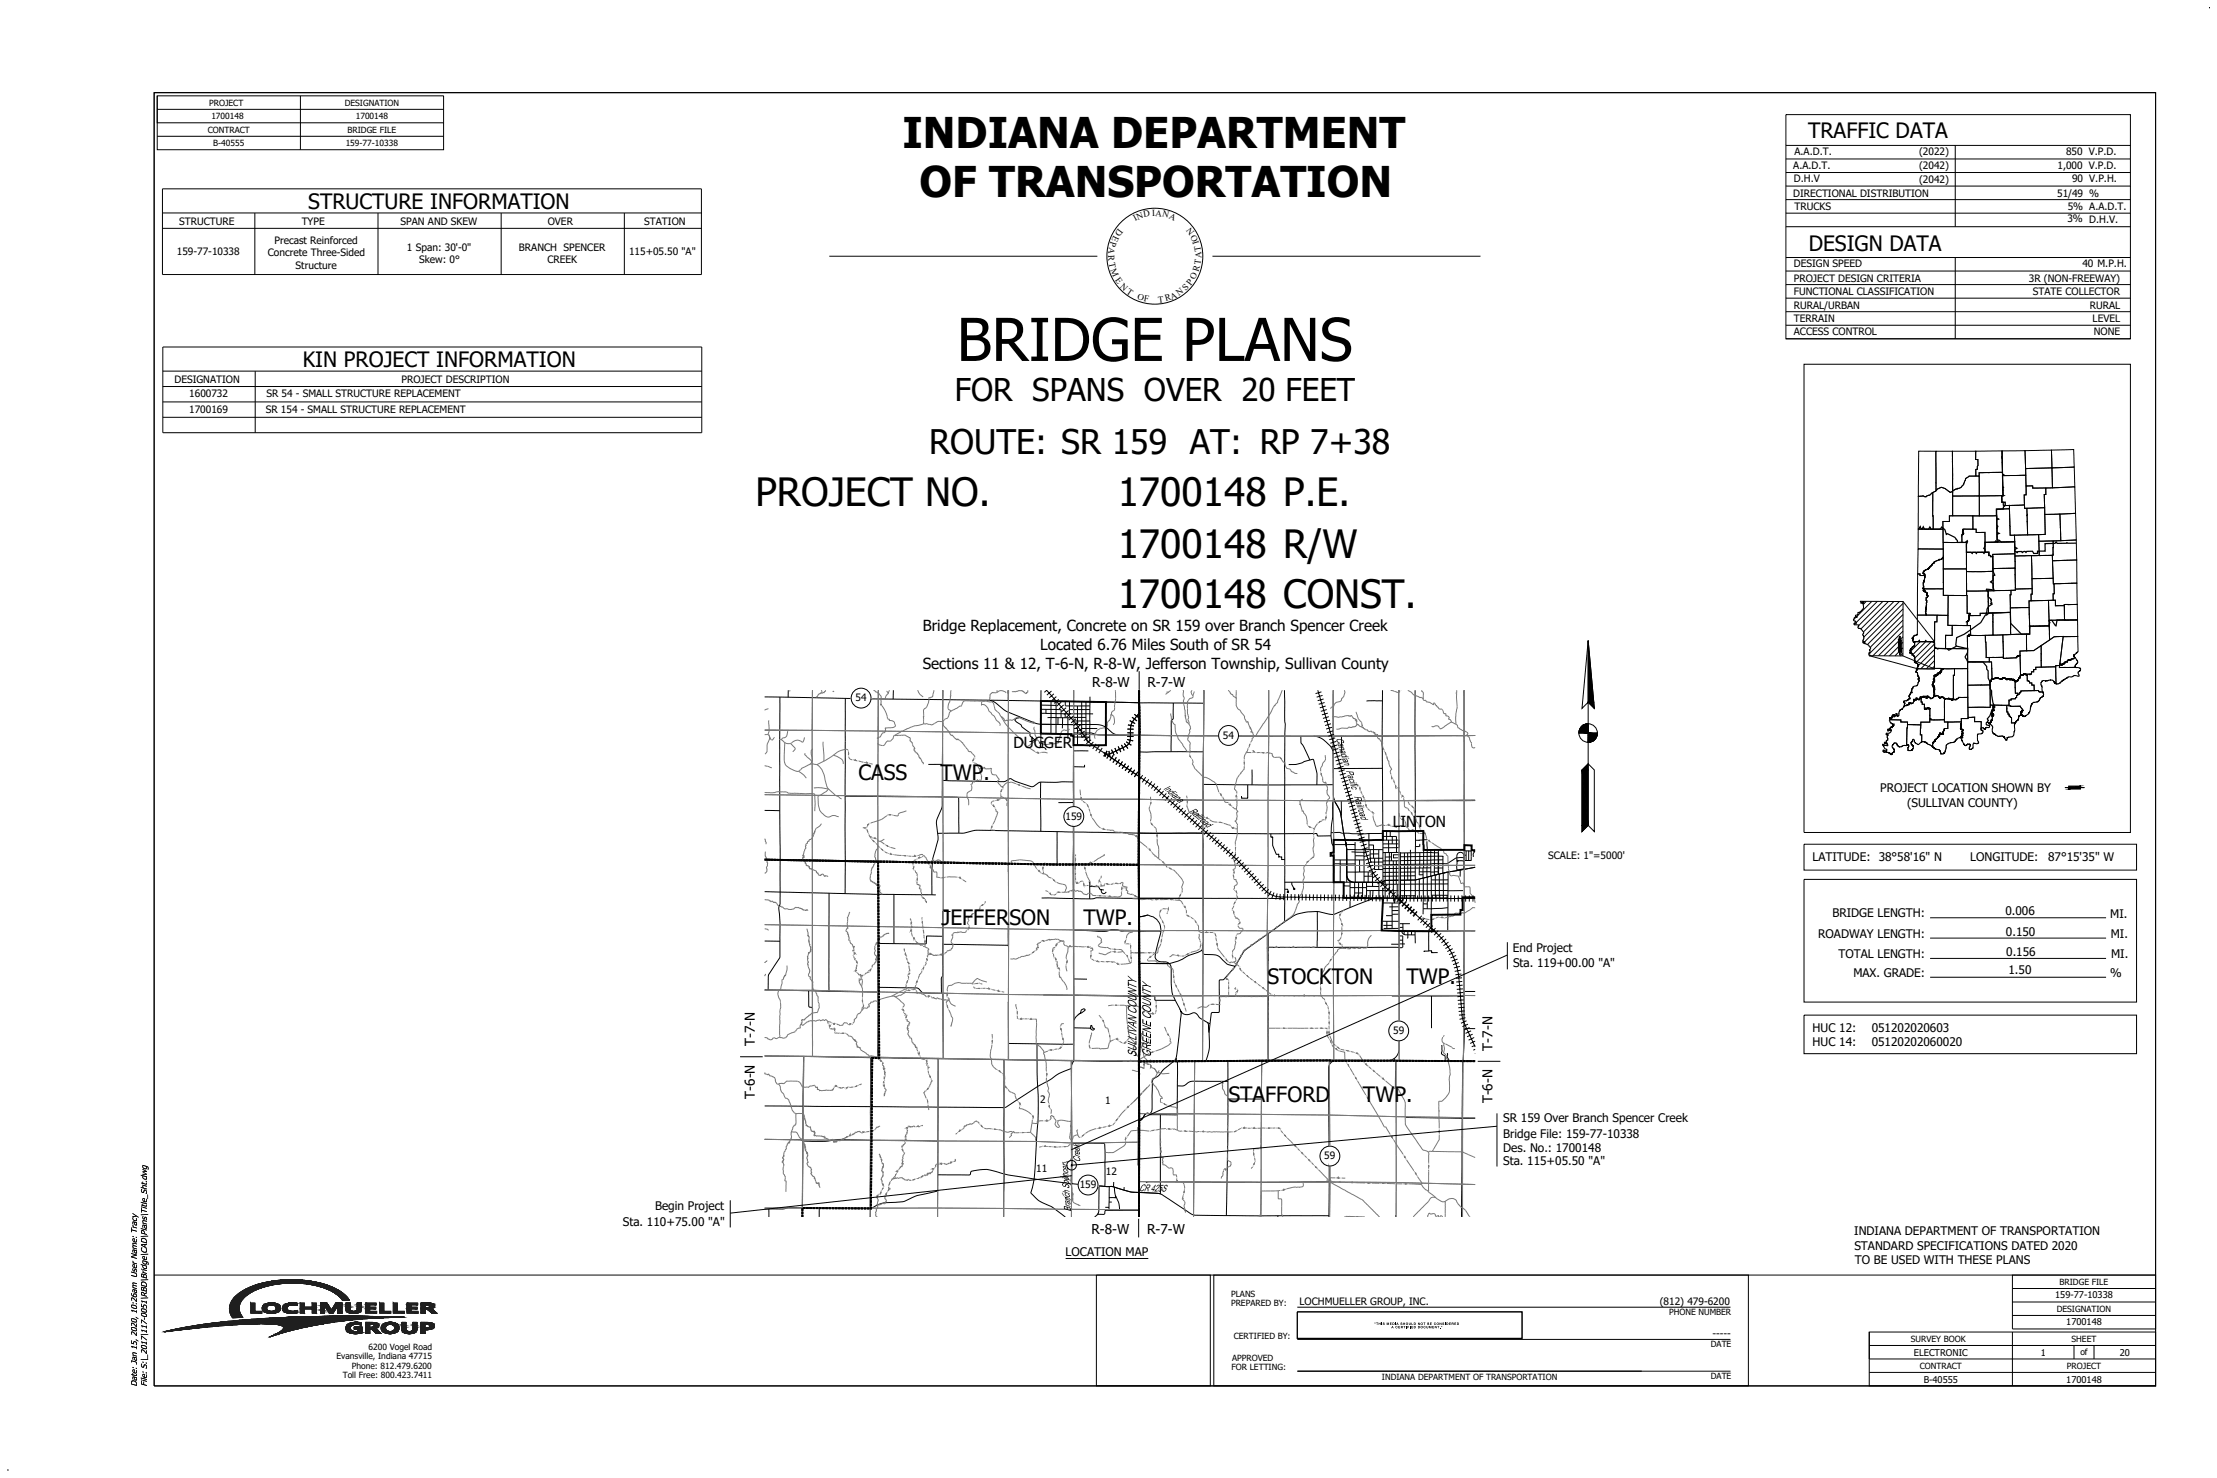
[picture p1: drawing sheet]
<svg xmlns="http://www.w3.org/2000/svg" width="914mm" height="610mm" viewBox="0 0 914 610" stroke-linecap="round" stroke-linejoin="round" font-family="sans-serif">
<defs><g id="words">
<text font-size="24.5" x="394.7" y="148.9">BRIDGE PLANS</text>
<g font-size="17.5">
<text x="372.3" y="60.9">INDIANA DEPARTMENT</text>
<text x="379.2" y="81.2">OF TRANSPORTATION</text>
</g>
<g font-size="16.1">
<text x="311.6" y="208.8">PROJECT NO.</text>
<text x="461" y="208.8">1700148 P.E.</text>
<text x="461" y="230.1">1700148 R/W</text>
<text x="461" y="250.8">1700148 CONST.</text>
</g>
<text font-size="14" x="383.2" y="187.4">ROUTE: SR 159 AT: RP 7+38</text>
<text font-size="12.9" x="393.8" y="165.5">FOR SPANS OVER 20 FEET</text>
<g font-size="8.7">
<text x="745.8" y="57">TRAFFIC DATA</text>
<text x="127.2" y="86">STRUCTURE INFORMATION</text>
<text x="746" y="103.3">DESIGN DATA</text>
<text x="124.9" y="151.2">KIN PROJECT INFORMATION</text>
<text x="354" y="321.9">CASS</text>
<text x="387.9" y="321.9">TWP.</text>
<text x="388.3" y="381.6">JEFFERSON</text>
<text x="446.8" y="381.6">TWP.</text>
<text x="522.7" y="405.7">STOCKTON</text>
<text x="580.1" y="405.7">TWP.</text>
<text x="506.7" y="454.6">STAFFORD</text>
<text x="562.2" y="454.6">TWP.</text>
</g>
<g font-size="6.3">
<text x="380.6" y="260.1">Bridge Replacement, Concrete on SR 159 over Branch Spencer Creek</text>
<text x="429" y="267.9">Located 6.76 Miles South of SR 54</text>
<text x="380.6" y="275.8">Sections 11 &amp; 12, T-6-N, R-8-W, Jefferson Township, Sullivan County</text>
<text x="418" y="308.5">DUGGER</text>
<text x="574.5" y="341.3">LINTON</text>
</g>
<g font-size="6.1">
<text x="468.7" y="436" transform="rotate(-90 468.7 436)">SULLIVAN COUNTY</text>
<text x="474.7" y="436.1" transform="rotate(-90 474.7 436.1)">GREENE COUNTY</text>
</g>
<g font-size="5.6">
<text x="450.4" y="283.2">R-8-W</text>
<text x="473.3" y="283.2">R-7-W</text>
<text x="311.3" y="431.4" transform="rotate(-90 311.3 431.4)">T-7-N</text>
<text x="615.6" y="433.3" transform="rotate(-90 615.6 433.3)">T-7-N</text>
<text x="311.3" y="453.2" transform="rotate(-90 311.3 453.2)">T-6-N</text>
<text x="615.6" y="455.1" transform="rotate(-90 615.6 455.1)">T-6-N</text>
<text x="450.2" y="509">R-8-W</text>
<text x="473.1" y="509">R-7-W</text>
</g>
<g font-size="4.9">
<text x="775.5" y="326.6">PROJECT LOCATION SHOWN BY</text>
<text x="786.6" y="332.7">(SULLIVAN COUNTY)</text>
<text x="747.6" y="355.3">LATITUDE: 38°58'16&quot; N</text>
<text x="812.6" y="355.3">LONGITUDE:</text>
<text x="844.8" y="355.3">87°15'35&quot; W</text>
<text x="827.1" y="377.4">0.006</text>
<text x="755.8" y="378.3">BRIDGE LENGTH:</text>
<text x="870.4" y="378.4">MI.</text>
<text x="749.9" y="386.7">ROADWAY LENGTH:</text>
<text x="827.4" y="385.9">0.150</text>
<text x="870.6" y="386.9">MI.</text>
<text x="624" y="392.5">End Project</text>
<text x="758.3" y="395.1">TOTAL LENGTH:</text>
<text x="827.5" y="394.2">0.156</text>
<text x="870.7" y="395.2">MI.</text>
<text x="624" y="398.8">Sta. 119+00.00 &quot;A&quot;</text>
<text x="828.4" y="401.8">1.50</text>
<text x="764.4" y="402.8">MAX. GRADE:</text>
<text x="870.3" y="402.8">%</text>
<text x="747.6" y="425.8">HUC 12:</text>
<text x="772" y="425.8">051202020603</text>
<text x="747.6" y="431.5">HUC 14:</text>
<text x="772" y="431.5">05120202060020</text>
<text x="620" y="462.9">SR 159 Over Branch Spencer Creek</text>
<text x="620" y="469.4">Bridge File: 159-77-10338</text>
<text x="620" y="475">Des. No.: 1700148</text>
<text x="620" y="480.4">Sta. 115+05.50 &quot;A&quot;</text>
<text x="270.2" y="499">Begin Project</text>
<text x="256.9" y="505.6">Sta. 110+75.00 &quot;A&quot;</text>
<text x="764.8" y="509.6">INDIANA DEPARTMENT OF TRANSPORTATION</text>
<text x="764.8" y="515.4">STANDARD SPECIFICATIONS DATED 2020</text>
<text x="439.5" y="518">LOCATION MAP</text>
<text x="765" y="521.3">TO BE USED WITH THESE PLANS</text>
</g>
<g font-size="4.8">
<text x="551" y="304.6" transform="rotate(73 551 304.6)">Canadian Pacific</text>
<text x="479.7" y="325.4" transform="rotate(41 479.7 325.4)">Indiana</text>
<text x="560" y="333.7" transform="rotate(73 560 333.7)">Railroad</text>
<text x="492.7" y="336.9" transform="rotate(41 492.7 336.9)">Railroad</text>
<text x="445.6" y="479.3" transform="rotate(-92 445.6 479.3)">Creek</text>
<text x="469.8" y="491.3" transform="rotate(1 469.8 491.3)">CR 425S</text>
<text x="441.7" y="499.7" transform="rotate(-94 441.7 499.7)">Branch Spencer</text>
</g>
<g font-size="4.2">
<text x="740.1" y="63.8">A.A.D.T.</text>
<text x="791.5" y="63.8">(2022)</text>
<text x="852.2" y="63.8">850 V.P.D.</text>
<text x="739.6" y="69.6">A.A.D.T.</text>
<text x="791.5" y="69.6">(2042)</text>
<text x="848.6" y="69.6">1,000 V.P.D.</text>
<text x="739.9" y="75.2">D.H.V</text>
<text x="791.5" y="75.3">(2042)</text>
<text x="854.6" y="75.2">90 V.P.H.</text>
<text x="739.6" y="81.3">DIRECTIONAL DISTRIBUTION</text>
<text x="848.5" y="81.3">51/49 %</text>
<text x="740.1" y="86.7">TRUCKS</text>
<text x="852.8" y="86.4">5% A.A.D.T.</text>
<text x="73.9" y="92.8">STRUCTURE</text>
<text x="124.4" y="92.8">TYPE</text>
<text x="165.2" y="92.8">SPAN AND SKEW</text>
<text x="225.9" y="92.8">OVER</text>
<text x="265.7" y="92.8">STATION</text>
<text x="852.7" y="91.8">3% D.H.V.</text>
<text x="113.2" y="100.6">Precast Reinforced</text>
<text x="73" y="105.1">159-77-10338</text>
<text x="110.5" y="105.8">Concrete Three-Sided</text>
<text x="167.9" y="103.3">1 Span: 30'-0&quot;</text>
<text x="214.1" y="103.3">BRANCH SPENCER</text>
<text x="259.5" y="105">115+05.50 &quot;A&quot;</text>
<text x="121.9" y="110.9">Structure</text>
<text x="172.9" y="108.6">Skew: 0°</text>
<text x="225.8" y="108.5">CREEK</text>
<text x="739.9" y="110.3">DESIGN SPEED</text>
<text x="858.9" y="110.3">40 M.P.H.</text>
<text x="739.9" y="116.2">PROJECT DESIGN CRITERIA</text>
<text x="836.8" y="116.2">3R (NON-FREEWAY)</text>
<text x="739.9" y="121.9">FUNCTIONAL CLASSIFICATION</text>
<text x="838.5" y="121.9">STATE COLLECTOR</text>
<text x="739.9" y="127.4">RURAL/URBAN</text>
<text x="861.9" y="127.4">RURAL</text>
<text x="739.9" y="132.8">TERRAIN</text>
<text x="863.1" y="132.8">LEVEL</text>
<text x="739.9" y="138.1">ACCESS CONTROL</text>
<text x="863.6" y="138.1">NONE</text>
<text x="72" y="158">DESIGNATION</text>
<text x="165.6" y="158">PROJECT DESCRIPTION</text>
<text x="78.1" y="163.9">1600732</text>
<text x="109.9" y="163.9">SR 54 - SMALL STRUCTURE REPLACEMENT</text>
<text x="78" y="170.3">1700169</text>
<text x="109.6" y="170.3">SR 154 - SMALL STRUCTURE REPLACEMENT</text>
<text x="352.9" y="289.3">54</text>
<text x="504.4" y="304.7">54</text>
<text x="439.5" y="338.1">159</text>
<text x="638.5" y="354.2">SCALE: 1&quot;=5000'</text>
<text x="574.6" y="426.6">59</text>
<text x="429.1" y="454.8">2</text>
<text x="455.9" y="455.4">1</text>
<text x="546.2" y="478.2">59</text>
<text x="427.3" y="483.6">11</text>
<text x="456.2" y="484.6">12</text>
<text x="445.3" y="490.1">159</text>
<text x="536" y="538.1">LOCHMUELLER GROUP, INC.</text>
<text x="684.6" y="538.1">(812) 479-6200</text>
<text x="706.3" y="551.6">-----</text>
</g>
<g font-size="4.1">
<text x="56.5" y="571.9" transform="rotate(-90 56.5 571.9)">Date: Jan 15, 2020, 10:26am User Name: Tracy</text>
<text x="60.6" y="571.9" transform="rotate(-90 60.6 571.9)">File: S:\_2017\117-0051\RBD\Bridge\CAD\Plans\Title_Sht.dwg</text>
</g>
<g font-size="3.8">
<text x="471.7" y="89.7" transform="rotate(-10 471.7 89.7)">D</text>
<text x="475.2" y="89.1" transform="rotate(-2 475.2 89.1)">I</text>
<text x="476.4" y="89" transform="rotate(6 476.4 89)">A</text>
<text x="479.2" y="89.3" transform="rotate(16 479.2 89.3)">N</text>
<text x="481.9" y="90" transform="rotate(27 481.9 90)">A</text>
<text x="461.3" y="93.9" transform="rotate(126 461.3 93.9)">D</text>
<text x="468.1" y="91.3" transform="rotate(-28 468.1 91.3)">I</text>
<text x="469.3" y="90.6" transform="rotate(-21 469.3 90.6)">N</text>
<text x="492.9" y="95.8" transform="rotate(-127 492.9 95.8)">N</text>
<text x="458.2" y="99.5" transform="rotate(106 458.2 99.5)">P</text>
<text x="459.4" y="96.8" transform="rotate(116 459.4 96.8)">E</text>
<text x="494.3" y="98.9" transform="rotate(-116 494.3 98.9)">O</text>
<text x="494.7" y="100.2" transform="rotate(-108 494.7 100.2)">I</text>
<text x="457.1" y="105.2" transform="rotate(88 457.1 105.2)">R</text>
<text x="457.5" y="102.1" transform="rotate(98 457.5 102.1)">A</text>
<text x="495.4" y="103.6" transform="rotate(-99 495.4 103.6)">T</text>
<text x="495.5" y="106.5" transform="rotate(-91 495.5 106.5)">A</text>
<text x="457.4" y="108.7" transform="rotate(78 457.4 108.7)">T</text>
<text x="457.9" y="111.4" transform="rotate(66 457.9 111.4)">M</text>
<text x="494.4" y="112.3" transform="rotate(-74 494.4 112.3)">R</text>
<text x="495.2" y="109.2" transform="rotate(-83 495.2 109.2)">T</text>
<text x="459.9" y="115.6" transform="rotate(54 459.9 115.6)">E</text>
<text x="461.8" y="118.3" transform="rotate(44 461.8 118.3)">N</text>
<text x="491.2" y="117.8" transform="rotate(-54 491.2 117.8)">P</text>
<text x="492.8" y="115.6" transform="rotate(-64 492.8 115.6)">O</text>
<text x="464.3" y="120.7" transform="rotate(35 464.3 120.7)">T</text>
<text x="468.9" y="123.5" transform="rotate(18 468.9 123.5)">O</text>
<text x="471.7" y="124.3" transform="rotate(11 471.7 124.3)">F</text>
<text x="477.9" y="124.9" transform="rotate(-8 477.9 124.9)">T</text>
<text x="480.8" y="124.3" transform="rotate(-15 480.8 124.3)">R</text>
<text x="483.3" y="123.6" transform="rotate(-25 483.3 123.6)">A</text>
<text x="486.2" y="122.2" transform="rotate(-36 486.2 122.2)">N</text>
<text x="489.1" y="120.1" transform="rotate(-45 489.1 120.1)">S</text>
<text x="847.7" y="535.3">159-77-10338</text>
<text x="852.2" y="546.3">1700148</text>
<text x="789.4" y="559.2">ELECTRONIC</text>
<text x="841.7" y="559.5">1</text>
<text x="874.3" y="559.3">20</text>
<text x="793.4" y="570.3">B-40555</text>
<text x="852.2" y="570.3">1700148</text>
</g>
<g font-size="3.5">
<text x="86.2" y="43.6">PROJECT</text>
<text x="142.2" y="43.6">DESIGNATION</text>
<text x="87.2" y="49.1">1700148</text>
<text x="146.7" y="49.1">1700148</text>
<text x="85.7" y="54.7">CONTRACT</text>
<text x="143.3" y="54.7">BRIDGE FILE</text>
<text x="88" y="60.3">B-40555</text>
<text x="142.6" y="60.3">159-77-10338</text>
<text x="849.5" y="529.9">BRIDGE FILE</text>
<text x="507.7" y="535">PLANS</text>
<text x="507.7" y="538.9">PREPARED BY:</text>
<text x="688.4" y="542.5">PHONE NUMBER</text>
<text x="848.3" y="541.1">DESIGNATION</text>
<text x="152" y="556.9">6200 Vogel Road</text>
<text x="508.9" y="552.1">CERTIFIED BY:</text>
<text x="705.6" y="555.7">DATE</text>
<text x="788.1" y="553.4">SURVEY BOOK</text>
<text x="854.4" y="553.4">SHEET</text>
<text x="138.8" y="560.7">Evansville, Indiana 47715</text>
<text x="508.2" y="561.4">APPROVED</text>
<text x="858" y="559">of</text>
<text x="141.4" y="568.3">Toll Free: 800.423.7411</text>
<text x="145" y="564.5">Phone: 812.479.6200</text>
<text x="507.9" y="565.2">FOR LETTING:</text>
<text x="569.9" y="569.1">INDIANA DEPARTMENT OF TRANSPORTATION</text>
<text x="705.6" y="568.8">DATE</text>
<text x="791.8" y="564.6">CONTRACT</text>
<text x="852.5" y="564.6">PROJECT</text>
</g>
<g font-size="1.3">
<text x="566.9" y="546.4">&quot;THIS MEDIA SHOULD NOT BE CONSIDERED</text>
<text x="573.9" y="547.8">A CERTIFIED DOCUMENT.&quot;</text>
</g>
</g></defs>
<!-- layer: BD_SHT_County Boundary -->
<g fill="none" stroke="#000" stroke-width=".41">
<path d="M791.4 186.1h7l.1 14.3a2.23 2.23 0 0 1-1.8 3l-.9 .9-1.1 .2a1.06 1.06 0 0 1-1.5 0l-2 .3zM798.4 186.1h6.9l.1 16.4-1.1 .5-2-1.5a2.78 2.78 0 0 0-3.3 .3l-.5 .6zM805.3 186.1h9.6l-.1 3.4h1v1.8l-.3 2.3h-.6v2.8a5 5 0 0 0-4.1 1l-.9 2.5-1.1 1.1-2.1 .7-1.3 .8zM814.9 186.1l10.8-.1 .2 8.8-9.6 .2v1.4h-1.4v-2.8h.6l.3-2.3v-1.8h-1zM816.3 195l9.6-.2 .2 9.6-8.5 .1a.95 .95 0 0 1-1.2-.1 .95 .95 0 0 1-.1-1.2zM825.7 186l9.5-.1 .3 10.1-9.6 .2zM825.9 196.2l9.6-.2 .2 8.1h-.8l.1 4.2-7.9 .2-.1-1.4-1.3 .1-.1-2.8h.5zM835.2 185.9l10.9-.3 .2 7.4-10.8 .3zM835.5 193.3l10.8-.3 .3 8.2-8.2 .1v-.9l-2.8 .1zM846.1 185.6l9.2-.2 .2 7.2-9.2 .4zM846.3 193l9.2-.4 .3 8.2-9.2 .4zM791.2 218.2l10.2 .1 .1 8.2-10.4-.1z"/>
<path d="M791.2 204.8l2-.3a1.27 1.27 0 0 0 1.9-.1l.7-.1 1.4-1.2 .1 15.2-6.1-.1zM797.2 203.1l1.6-1.1a2.78 2.78 0 0 1 3.4-.5l2.1 1.5 1.1-.5v10.2l-1.4 .1 .1 2.3h-2.8l.1 3.2h-4.1zM801.3 215.1h2.8l-.1-2.3h9.7v5.5h-4.1l-.1 .4 .3 .2-.4 .5 .3 .4-.3 .2 .5 .1-.8 .4 .1 3.2h-7.8zM805.4 204.6l10.9-.1 .1 8.3-11-.1zM805.6 202.3l3.2-1.3 1.1-1.1 .9-2.6a5.1 5.1 0 0 1 4.1-.9h1.4v8.1l-10.9 .1zM809.6 218.3h5.5v1.3h3.6v8.2h-7.6l-.1-4.1h-1.8l-.1-3.2 .8-.4-.5-.1 .3-.2-.3-.4 .4-.5-.3-.2zM813.7 212.8l9.8-.1 .2 10.9-5 .1v-4.1h-3.6v-1.3h-1.4zM816.3 204.5l9.3-.1 .1 2.8 1.3-.1 .1 1.4h1.7v1.3l-5.3 .2v2.7l-7.1 .1zM823.5 210l5.3-.2 .3 11 1.8-.1 .1 2.7-7.3 .2zM828.8 208.5l6.2-.2v1.4l1-.1 .3 11-7.2 .2zM835.6 200.5l2.8-.1v.9h5.4v2.6l-.7 .1 .2 4.2a.82 .82 0 0 1 0 .9 .82 .82 0 0 1-.9 .3l-7.4 .3-.1-5.6h.8zM836 209.6l7.3-.2 .2 11-7.2 .2z"/>
<path d="M843.4 212.2l6.2-.2 .4 11-9.1 .2-.1-2.7 2.7-.1zM843.8 201.3l12-.5 .3 10.9-12.7 .5-.3-8.2 .7-.1zM849.6 212l6.5-.3 .3 11-6.4 .3zM790.9 236.7h1v.7h2l-.2 2.2-.5 1 .2 1.4-.3 .6 .5 .2-.3 .8 .7 .1-.2 .4 .8 .3 .2 .6-.2 .3 .6 .4-.8 .9 .3 1.7-.6 4.1 .4 1.3h-3.7zM791.1 226.4l10.4 .1v3.4l-1 .9-2.7 .9-2.4 2.9-1.7 .7-.5 .9 .8 .8-.1 .4h-2v-.7h-1zM793.6 235.4l1.8-.8 2.4-2.9 2.7-.9 1-.9 .1 13-8.4-.2 .2-.7-.1-2.1 .4-.3 .2-1.7 .1-.9-.8-.8zM801.4 223.7h9.6l.1 10.9h-9.6zM801.5 234.6h9.6v11h-9.6zM811.1 227.8h9.2v1.3h.7v.5h.9l.1 6-10.9 .2zM811.1 235.8l10.9-.2 .1 6.6a.91 .91 0 0 1 0 1.1 .91 .91 0 0 1-1 .4l-10 .1zM818.7 223.7l12.3-.3v5l-9.1 .3v.9h-.9v-.5h-.7v-1.3h-1.6zM821.9 228.7l9.1-.3 .1 5.9-9.1 .2z"/>
<path d="M822 234.5l9.1-.2 .2 9.1-9.2 .2zM830.9 220.7l9.9-.2 .3 8.6-10 .2zM831.1 229.3l6.8-.1 .3 13.6-6.9 .2zM837.9 229.2l8.6-.2 .3 9.5-8.7 .2zM838.1 238.7l8.7-.2 .5 5.9v.5h-.5l.1 2.7-9.2 .2v-2.7h.5zM840.9 223.2l5.9-.1v5.9l-5.7 .1zM846.6 231.3l9.9-.3 .1 9.5-9.7 .3zM846.8 223.1l9.6-.4 .1 8.3-9.9 .3zM767.2 248l17.7 .1v22.4l-14-.1h.4l-.5-.3v-.8l.4-.2-.1-1 .5-.9-.9-1.2-2.4-1 .9-.2-.9-.5 .5-1.2-.5-1.3 .4-1.1-1.2-1.4-1.2-.4 .2-1.1-1.5-.1-.4-.3 .3-.4 .8-.1-1.3-1.2 .9-1.3 .4 .3 .3-.2-.7-.3v-.4l1.1-.2v-1h.7l1.5-1.8-.2-1.9 .3-.6h-.5l-.5 .5zM790.8 253.7h8.1v2.8l-.9-.1-.1 8.3-8.9-.1-.1-.7 .3-.5-.6-.3 1-1h.7l.2-.4 .3 .1zM793.6 242.9h8l-.1 2.7h2l-.1 8.2-8.9-.1-.4-1.3 .6-4.1-.3-1.7 .8-.9-.6-.4 .2-.3-.2-.6-.8-.3 .2-.4-.7-.1zM798.9 253.7l4.5 .1v4.1l1.8 .1v4.1l-2.7-.1-.1 5.5-4.5-.1 .1-11 .9 .1z"/>
<path d="M803.5 245.6h7.8l.1 7.4h1.1l-.5 1.6 .2 .9-.8 .9v.8a.69 .69 0 0 1-.2 .8 .69 .69 0 0 1-.9 0l-6.9-.1zM805.2 258h7.5l.1 3.8-.6-.2-.1 .8-.7-.2 .1 5.4-9.1-.1 .1-5.5 2.7 .1zM811.1 243.8l8.9-.1 .1 9.2-3.4 .1v.9h-4.6l.4-.9h-1.1zM812.1 253.9h4.6v-.9l5.3-.2v9.2l-9.2 .1-.1-4.1h-1.3v-1.6l.8-.9zM820 243.7l9.4-.2 .1 1.8h-.5l.2 7.3-9.1 .3zM822 252.8l7.2-.2 .1 9.1-7.3 .3zM829.2 250.7l7.7-.1 .2 10.9-7.8 .2zM829.4 243.5l1.9-.1v-.4l6.9-.2v2.3h-.5v2.7h-.8v2.8l-7.7 .1-.2-5.4h.5zM836.9 247.8l8-.2 .3 10.5-8.1 .2zM837.1 258.3l8.1-.2 .1 4.6a1.59 1.59 0 0 1-1.2 2.1l-2.5 1.7a6.2 6.2 0 0 1-5.7 1.9l-.1-6.9h1.3zM844.9 247.6h2.9v2.2h3.6l.1 5.9-6.4 .2zM845.1 255.9l11.8-.2 .1 6.8h-6a6.8 6.8 0 0 0-5.7 1.4z"/>
<path d="M847.2 240.8l9.4-.3 .2 8.8h-5.4v.5h-3.6v-2.2h-.9l-.1-2.7h.5zM851.4 249.3h5.4l.1 6.4h-4.2a.98 .98 0 0 1-1.1-.2 .98 .98 0 0 1-.1-1.1zM789 264.6l8.9 .1v11.2l-7-.1 .3-1.6-.4-.5-1.2-.6 .4-.1-.4-.2 .2-1.8-.6-.7-.6-.2 .1-.6-.9-.2 .5-.2-.6-.6 .4-.7 .3 .1-.3-.4 .5-.1v-.5h.4l.7-.9 .1-1.2-.5 .2zM790.4 276l.2 .3 .2-.5 10.8 .1-.8 .1 .2 .3h-.4l.2 .4-.3 .1 .2 .4-.5-.2v.8l-1-.2 .4 .5h-.7l.2 .5-.3-.4-.2 .6-.1-.5-.2 .6-.4-.4-.2 .3 .2 .8-.4 .1-.1 .4h.5v.5l-.3-.2 .3 .5-.4 .2 .2 .3-.4-.3 .2 .5-.6 .8 .5 .2-.4 .2 .4 .4 .3-.3-.2 .7 .4-.1v.3l-.3 .1 .4 .4h-.4l.3 .7h-.4l.4 .2-.3 .6 .3 .1-.2 .4 .2 .3-.2 .1 .2 .2-.4 .7-1.2 .6-1.5-1.1 .1 .7-.3 .3-.3-.8-.5-.1-.3 .4-.3-.4-.1 .4h-1.1l.2 .3-.7 .7-.4-.3-.4 .2v-.5l-.3-.1v.8l-1.1-.2 .2 .5-.6 1.1-.7 .2-.2-.5-.3 .2-.1-.2-.4 .3 .2 .5-2 .5 .4-1-.7-.3 .2-.5 1.5-.5 .4-.6h.6l-.5-1.2 .5-.3 .2-1.1h.7l-.4-.4 .2-1.2 .7-.8 1.5-.5 .9-1.8v-.8l-.5-.2 .5-.4-.8-1 .1-1-.7-.4 .5-.5zM797.8 278.5l.4 .4 .3-.6 .1 .5 .2-.5 .3 .3-.2-.5h.7l-.4-.5 1 .2v-.8l.5 .2-.2-.4h.3l-.2-.4 .4-.1-.2-.3 5.3-.2v2.7h-.4v9.8l-.5 .4-1.3-.6h-1.2l-.4 .4-1.1-1.2-.5 .4-.2-.2v.4l-.5 .1-.7-1-.6-.2-.4 .5-.5-.2-.1-.5 .2-.1-.2-.2 .2-.4-.3-.2 .3-.5-.4-.3 .4 .1-.3-.6 .4-.1-.4-.4 .3-.1v-.3l-.4 .1 .2-.7-.3 .3-.4-.4 .4-.2-.5-.2 .6-.8-.2-.5 .4 .3-.2-.3 .4-.2-.3-.5 .3 .2v-.5h-.5l.1-.4 .4-.1zM797.9 267.4l13.6 .2v8.2l-13.6-.1zM806.1 275.8h5.4l.1 11.8h-3.8l-1 1-1.1-.1v-10h.4zM811.4 262.2l.7 .2 .1-.8 .6 .5h6l.4 9.1h1.3v1.8h-8.9zM811.6 273h9.8l.2 7.1-.2-.1-.2 1-.4 .1v1.4l-9.2 .1zM818.8 262.1l7.3-.3 .2 9.3-7.1 .1zM820.5 271.2l5.8-.1v.4l5.1-.2 .7-.7 1.1-.2 .2 8.2-.2 .9-.4 .1-.6 1.2-.9 .4-.7-1-.2 .4-.5-.5-.3 .3-.3-.4-.4 .4-.2-.5-.6 .4-.3-.4-.1 .4-.9-.7-.3 .2-.4-.3-.3 .5-.8 .1-1.2-.6-.3 .3-.4-.2-.1 .3-.2-.3-.4 .4-.8 .1-.2-7.1h-.9zM826.1 261.8l9.7-.3 .1 6.9-2.8 .1 .1 1.9-1.1 .2-.4 .7-4 .2a.96 .96 0 0 1-1.3 0 .96 .96 0 0 1-.1-1.3z"/>
<path d="M833.1 268.5l3.2-.1a7.2 7.2 0 0 0 5.6-2.1v8.9h-2.3l.1 1h-.9v.9h-.9v.9l-.4 .2-1.4-.1v.2l-.4 .1-.3-.5-.3 .2-.2-.3-.3 .6-.2-.2-1 .4zM833.4 278.6l1.2-.2 .3-.6 1.2 .5 .1 2.5 .9 .2v.7h.9v.9h1v2.3l-5.5 .1-.7 1.4h-.6v-.5h-.9l-.2-5 .2 .3 .9-.4 .6-1.2 .4-.1zM836.1 278.1l1.1-.1v.2l.7-.2v-.9h.9v-.9h.9l-.1-1 8.2-.2 .2 7-1.7-1.5-2.5 .4-1.1-.2-.5 .3-.5 1.1 .5 1 .3 2.3h-1.2l-.5-.1v-.5l-1.8 .1v-2.3h-1v-.9h-.9v-.7l-.9-.2zM841.9 266.3l2.6-1.8a6.6 6.6 0 0 1 5.3-2l1.2 .1-1.5 11.9-1.7 .1 .1 .4-6 .2zM847.8 274.6l1.7-.1-.1 .8 8.2 .2 .6 .5-1.1 1.4 .4 1.4-1.8-.2-1.3 .6h-1.3l-3.7 2.6-1.4 .2zM849.6 273.9l.4-.3-.1 .6 .6 .1 .2-.5 1-.2 .1-.6 .6-.2 .3 .2 .1-.7h1.1l.7-.6h.7l.4-.5 1.3 1.8-1.2 1.6 .2 .6-6.6 .1zM851 262.6l6-.1 .1 6.3-1.8 1.4 .4 .9-.4 .6h-.7l-.7 .6h-1.1l-.1 .7-.3-.2-.6 .2-.4 .9-.3-.3-.6 .7h-.6l.1-.6-.4 .2zM469.8 284.7l.2 126-.4 91.2M779.3 296l.7 .6 .5-.7-.3-.4 .4-.7h.7l-.3 .7 .3 .2 1-1.4 .1 1 .5 .1 .5-2.1 1.2-.8 .8-1.4 2-.5-.2-.5 .4-.3 .1 .2 .3-.2 .2 .5 .7-.2 .6-1.1-.1-.5 1 .2-.1-.7 .2-.1 .2 .6 .9 .1 .6-.7-.2-.3 .2 .2 .1-.4 .1 2.2h.4v.9h.9v1.9l.7-.3 .3 .2 .2-.3 1.1 .2-.1 5.7h-3.7v1.1l-5.5-.2 .1-1h-2.8v-.9h-4.6zM779.4 296.9h4.6v.9h2.8l-.4 9.6-1.4 .1-.9 .5h-1l-1-1.5-.8-.1-.9 1.4 .8 1.2 .1 1-.7 .4-.4 .8-2.2-1.2-.8 .3-.6-.6 .3-.3 .9 .3 .5-.4-.9-.6-.9-1.5 .3-.2 1.6 .6 .2-.2-.2-.6-1.2-.4 .3-.3 .6 .3-.1-1 .7-.3-.4-1.3 .5-.7h-.7l-.2-.5 1.4-.2 .8-1-.2-.5-1.2 .5-.1-.5 1-.2 .3-.8 .5 .2 .8-1.1-.3-.4-.3 .6v-.5l-1.1-1zM786.7 298.8l5.5 .2-.2 4.1h.6v2.9l-1.5 1.1-1.3-.9-.4-1.2h-.5l-.7 1.5 .9 1.1 .1 .9-.7 .9-.6 .2-1-.3 .3-1.9-.3-.2-.5 .2zM792.2 297.9h3.7v-1.4h.5v.4h5.6v.9h1.4v2.7h-1.4l-.6 1.7 .2 .5-.9 .1-.6-.4-.1 .8h-.3l.3 .4-.8 .3 .2 .2-1.2 1-.1 .7-.3-.1-.6 .7-.1 1.6-2.9-1.9-1.6-.1v-2.9h-.6z"/>
<path d="M792.4 287.4l.7 .2 .2-.4 .4 .4 .1-.4h.4l.5 .9v-.8l.3-.2 1.5 1.1 1-.6 .2-.5 .6 .2 .5-.5 .6 .3 .6 .9 .5-.1v-.4l.2 .2 .5-.4 .6 .5-.2 .3 .4-.1v8.9h-5.6v-.4h-.5l.1-4.3-1.1-.2-.2 .3-.3-.2-.7 .3v-1.9h-.9v-.9h-.4zM802 288l.3 .5 .4-.4h1.2l.5 .3h.5l.2 .4 .3-.5 1.4 .3 1-1h3.8l.1 8.8-2.8-.1 .1 1.4-7 .1zM803.4 297.8l5.6-.1-.4 2 .3 .6-.3 .2 1 .5-.4 .7 .4 .6-.5 .6 .5 .3-.4 .1 .3 .8-.4 .1-.3-.5-.2 .4-1.4 .6-1.4 1.5-1.4 .1-1.4 .8-.9 3.3-1.2 .6-.3-.1-.8-1.7-1.5-.3-1.2-.9 .1-1.5 .6-.8 .3 .1 .1-.7 1.2-1-.2-.2 .8-.3-.3-.4h.3l.1-.9 .6 .5 .9-.2-.2-.4 .6-1.7h1.4zM808.9 296.3l2.8 .1v-.5l2.7-.1v1.8h2.8l-.2 3.1 .9 .8v.6l-.6 .5-1.6 .3-.1 2.3 .5 1.1-.8 .5-1.3-.1-.2 1.6-.9 .8-.7-.2 .4-1.9-.9-.2-1.2 .7-1.6-3-.5-.3 .5-.5 .5 .5-.2-.9 .4-.1-.5-.3 .5-.6-.4-.6 .4-.7-1-.5 .3-.2-.3-.6 .3-.5-.2-.7h.3zM811.6 282.6l9.2-.1 .1 9.2-9.2 .1zM811.7 291.8l9.2-.1v-.9h1.3l-.2 .4 .3 .5h-.3l.4 .2h-.3l-.1 .3 .4 .9-.6-.3-.2 .3 .2 .9-.3-.3-.1 .5 .3 .5 .4-.2-.1 .3 .3 .2-.4 .4-.3-.3 .1 1.9-.5 .2 .2 .6-.4-.1-.2 .8-1.1-.6-.5 .4 .2 .7 1.2 .3-.2 .7h-1.2l-.6 .9-.7-.7-.8 .2 .1-2.8h-2.8v-1.8l-2.7 .1zM821.4 280h1l.4-.4 .2 .3 .1-.3 .4 .2 .4-.3 1.2 .6 .7-.1 .3-.5 .4 .3 .3-.2 .9 .7 .1-.4 .3 .4 .6-.4 .2 .5 .4-.4 .3 .4 .3-.3 .5 .5 .2-.4 .3 .2 .4 5.5h.9v.9h-.5l.1 .9h-.5v.5l-1.8 .1v.4h-.9v2.2l-7.7-.1-.1-9.7 .4-.1zM822.2 290.8l5.5 .1v2.8h.5v.8h.4l.1 1h.5v.4h.4v2.3h1.5l-.1 3-.5 2.1-.5 .6-2.1 .3-.2 1.1-1.3-1.5-.8-.3-1.4 .3-2.2-1.4-.3-.9 .1-1.8-1.4-1.3 .5 .1-.2-.3 .3-.5 .4 .1-.2-.6 .5-.2-.1-1.9 .3 .3 .4-.4-.3-.2 .1-.3-.4 .2-.3-.5 .1-.5 .3 .3-.2-.9 .2-.3 .6 .3-.4-.9 .1-.3h.3l-.4-.2h.3l-.3-.5zM827.7 290.9h.9a2.03 2.03 0 0 0 2.3 .4h2.3l1.2 1.7-.7 .3 .2 .3-.4-.1 .4 .3-.3 .5 .1 .6-.9 .3-.4 1.5-1.3 1.7-1.5-.2v-2.3h-.4v-.4h-.5l-.1-1h-.4v-.8h-.5zM828.6 288.7h.9v-.4l1.8-.1v-.5h.5l-.1-.9h.5v-.4h.6l.7-1.4 7.3-.2v.5l1.7 .1 .2 .4 .1 1.2-1.3 .9-.6 1.2-2.7 1-.6 1.3-.5 2.3-.6 .8-1.6 1.1-1.2-.7-.1-.6 .3-.5-.4-.3 .4 .1-.2-.3 .7-.3-1.2-1.7h-2.3a2.03 2.03 0 0 1-2.3-.4z"/>
</g>
<!-- layer: BD_SHT-HATCH -->
<g fill="none" stroke="#000" stroke-width=".41">
<path d="M765.3 257.1l-.5 .5M765.5 254.5l-1 1.1M767.5 248l-.2 .2M769.8 248l-1.3 1.3M772 248l-6.2 6.3M774.3 248l-8.6 8.7M776.6 248.1l-10 9.9M778.9 248.1l-11.3 11.3M781.1 248.1l-12.5 12.5M783.4 248.1l-14.7 14.7M784.9 255.8l-14 14M784.9 258.1l-12.4 12.4"/>
<path d="M784.9 253.5l-13.5 13.5M784.9 248.9l-15.8 15.8M784.9 251.2l-14.7 14.7M784.9 248.1l13 16.6M768.8 265l-.2 .2M770.9 270.4l20 5.4M784.9 269.5l-1.1 1M784.9 270.5l13 5.4M784.9 260.3l-10.1 10.2M784.9 262.6l-7.9 7.9M784.9 264.9l-5.6 5.6M784.9 267.2l-3.3 3.3"/>
<path d="M789.7 264.6l-.1 .1M792 264.6l-4 4.1M794.3 264.6l-5.6 5.6M796.6 264.7l-7 6.9M797.9 270.2l-5.7 5.6M797.9 272.5l-3.4 3.4M797.9 274.8l-1.1 1.1M797.9 265.6l-7.8 7.8M797.9 267.9l-6.9 6.9"/>
</g>
<!-- layer: INDOT_Districts_IN83-WF -->
<path d="M825.7 186l.2 9.5 .7 .4-.7 .3 .1 4.5 .3 .3-.2 .1v3.2l.4 .1-.9 .4 .1 2.4h.5l.1 1.2 .5 .2-.5 .5v.8l-2.9 .1 .2 3.8 .7 .3-.7 .2v2.1l.4 .7-.3 .9v1.7l.9 .3-.9 .3v2.2l.9 .4M791.2 218.2h.3l.5-1 .4 1h.4l.5-.9 .4 .9 1.7 .1 .6-.9 .4 .9h3.9l.6-.9 1.3 1.1 .6 1.9 .4-.3 3.1 1.6 1 1.2v.8h3.2l.9-.7-.3 1.5v3.3h1.8l.5 .5 .3-.5h1.1l.3 .5 .4-.5h2.4l.4 .5 .4-.5v-1.4l-.5-.1 .5-1.1v-1.5l4.1-.1 .3-.5 .6 .5 .9-.7 .9 .7 5.4-.2 .1 2.3 .9 .4-.9 .5v1h.6l.3 .3 .3-.4h1.7l.2 .4 .6-.5 .9 .5 .3-.5h2.4l.5 .9h1.6v-1h3.1v-3.1l4.1-.1 .5-.6 .4 .6h3.7l.3-.3 .3 .3 3.6-.1M818.7 227.8h1.6v1.3h.7v.5h.9l.1 6 .8 1.6-.8 .3v1.7l-1 .8 1.1 .7v1.7l.4 1.2-.9-.4-2.2-.2-.1 .3 .7 1v1.9l1.2 .9v1.1l.3 .5-.4 .3 .5 .2a3.6 3.6 0 0 0-2.3 3.7l-.1 .8h-.4l-1.8 3.1-6.9 4.8-3.1 1.4-.3 3.1 .3 .4 4.6 .9-.1 1.7-1 1.8 1.1 2.1h6.3l1.5 1.9v1.1l.6 .7v3l.8 1.4v3l.6 .8 .6 5 .8 1.7-1.3 1.3-.7 2.3-1.1 1.3 .4 .7-.4 .7M819.2 253.7l1.1-.8 8.9-.3 .1 4.5 4.4 4.5 3.4-.1v-3.3l8.1-.1 .3-1.4-.4-.8 1.2-.1 1.7 2.3 .4-2.3 8.5-.1M789 264.6h2.1l.5-.4 .2 .4h2.1l.4-.4 .3 .4 2.3 .1 1 .5 .2 1.8 1.1 .7 .3-.2h3.5l.8 .7 3.2-1.7" fill="none" stroke="#000" stroke-width=".51"/>
<!-- layer: 0 -->
<path d="M911.3 3.3h.1M469.9 276.8v7.7M797.4 273.7h.1M744.1 362.7h137.1v50.6h-137.1zM305.2 435.9h9.4M609.5 437.7h9.3M469.6 502.7v7.7M3.3 606.5h.1" fill="none" stroke="#000" stroke-width=".41"/>
<!-- layer: County_Street_Centerlines -->
<g fill="none" stroke="#000" stroke-width=".41">
<path d="M315.4 287.4l91.6 1.4 1.9 .2a13.1 13.1 0 0 1 5 3.6l2 1.2 11.2 4.5 1.5 .4 23.2 .1a8.6 8.6 0 0 1 6.9 3.4l2.9 1.1 8.2 .1M321.7 287.5l.1 80.4-.1 4.8-.4 1.2a169.4 169.4 0 0 1 .4 20.9l-4.7 7.3-.2 6.2M325.1 284.7v2.9M348.7 288.1l-.1 80.5M368.5 284.7l-.1 3.6M388.8 284.7l-.2 47.4-.2 1.4-2.1 4.8v1.7a15.8 15.8 0 0 1 .5 6.7l-2.2 8.1-.2 14.3M408.3 288.9l21 .2M415.8 284.7v4.5M420.4 295.6l-.2 .5-1.5 .6v.5l2.4 1.7 .5 1 3.2 2.4 .1 1.2 1.1 1.2M429.3 298.7l13.5 .2M429.3 289.1l40.6 .7-20.3-.3M429.3 289.1v16.6l1.8 .4"/>
<path d="M429.3 294.2l21.5 .2M429.3 292.5l8.2 .2 .1 3.3M429.3 290.8l6.3 .1M429.4 284.7l-.1 4.4M431.4 292.6v1.6M432 296l10.8 .1M433.5 289.2v13.4M435.6 289.2l-.1 13.5M436.4 296l-.1 2.8M438.3 296l-.1 4.4M439.3 294.4v1.6M439.4 289.3v1.6l.2 .3 9.9-.1"/>
<path d="M440.5 296v8.7M441.1 289.3v5.1M442.8 298.9l-.2 60.3 .3 68.5-.1 9.5-.8 2.5v48l.5 .5 8 .9 8 .2 2.2 .7a21.2 21.2 0 0 0 8.9 1.8M442.8 295.9h5.1M442.8 298.9v1.6l1.6 .1v6.7M442.8 284.7v14.2M443.2 297.4l6.3 .1M444.4 291.2v7.6M446.1 289.4v11.1M447.9 289.4v11.1a8.9 8.9 0 0 0 .7 5.6M449.5 292.6l-8.4 .1M449.5 289.5v16.2"/>
<path d="M449.6 287.4v2.1M450.7 298.8l-7.9 .1M469.9 289.9l26.5 .1M483.9 290v6.2l-.8 1.2-.1 12.6M496.4 284.7l-.3 53.3 .3 50-.7 3.9M529.8 284.7l.3 14.1-.3 16.8 .1 64.6M549.9 284.7l.1 42.1a9 9 0 0 0 2.1 6.6l.9 2.3 1 7.1M570.2 289.1l-6.6 .1M570.2 284.7l-.2 22.1 .3 36M583.7 284.7v78.2M603.8 284.7l.2 66.2M388.7 315.3h-5.8"/>
<path d="M425.8 304.3l1 .9-1.2 .6h-1M429 307.9l.1-.2 .5 .6a1.33 1.33 0 0 1 1.8 1.1M429.3 305.7l-.2 2M429.3 302.6l13.5 .2M442.8 309.7h3.9M442.8 304h6.7M442.8 302.3h1.6a19.9 19.9 0 0 1 8.5 .8l8.2 .1M442.8 300.5v6.9h4M446.1 300.5v3.5M446.1 300.5h6.5M446.7 309.7h2.2M447.3 315.5l-.1 .8-4.5-.1"/>
<path d="M469.8 303.3l73.4 .5 2 .9 1.7 1.3 1.8 1.8 1.1 2.2 .2 16.8a9 9 0 0 0 2.1 6.6l.9 2.3 1 7.1M469.8 303.3l-.1 40.3M469.8 303.3l13.3 .1M469.8 303.3v6.8M469.8 303.4v67.1M469.8 310.1l-.1 33.5M496.4 310.1h-26.6M516.4 317.4v6.3M536.5 303.6l.2 2.9 1.2 1.8 2.2 4.9 .4 .2M540.5 313.4l-5.7 1.8-3.3 .2M540.5 313.4l1-.2 .3 .2a21 21 0 0 1 1.3 10.3M570.2 316.9l-20.3 .1"/>
<path d="M608.4 303.4l-66.5 .2M315.4 334.3l6.2 .1M348.6 328.4l46.4 .5 .4 .4 .1 14.3M388.7 321.9l25.3 .5 2.9-1.2 2.2 1.1 6.4 2.2 .9-.2 1.9-1.4 .9-.3 13.5-.1M429.2 322.6l.1 20.3M442.7 331h-6.2M496.2 323.5l53.8 .1M514.6 323.7v5.4l-2.4 .1-.1-.9M550.2 329.7l-.6 1.7a36.6 36.6 0 0 1-.5 9.8l-.1 3.6 .3 2.9 .8 1.8v14.4M553.2 330.3l-.1 6.1M608.4 330.2l-57.9 .2M436 343v13.3l-.2 .2-74.4-1.1-39.6-.9"/>
<path d="M469.7 343.6l-67.8-1.1a21.1 21.1 0 0 1-9.6 1.1l-5.6 .1M469.7 343.6l73.2 .2 .7 1h5.4M469.7 343.6l.2 67.3M524.2 343.9v1.2l.7 .3v3.3l1.5 3.6 1 .1 .1 1 1.1 .1 .1 1h1.2M549 343.4l3.5-.1 1.1 .4 4.5 .2 12.2-.2M549.6 348.4h5.6M550.1 356.3h8.8M550.1 354.7h12.5M552.8 354.7v9.2M554 342.8l1.4 7.2 .1 10.8a3.2 3.2 0 0 0 4.1 3.1h10l2.1-.8 5.9-.1M554.8 346.5l.6 3.8 .1 11.2 .6 1.3 1.3 .9-1.3-.9-.6-1.3-.1-11.2zM554.8 346.5l.4 1.7"/>
<path d="M555.2 348.4h3.6l.1 2M555.2 348.4l.2 1.9M555.4 359.7l10.4-.1 .3 6M557.4 351.4h1.5M558.9 350.4h11.5M558.9 350.4v2.5M558.9 351.5h3.7M558.9 350.4h-3.5M558.9 352.9l.1 11M558.9 352.9l3.7 .1M558.9 347.3v1.3M560.7 354.7l.1 5"/>
<path d="M562.6 350.4v13.5M564.3 359.6v4.3M564.6 343.8v6.6M564.6 348.5l1.9 .1v5.4M565.1 350.4l.2 5.2h5.1M565.2 354h5.2M566.9 357.1h3.5M567 354l-.1 4.6h3.5M568.7 352.2h-3.6M568.7 350.4v8.2M570.3 342.8h3.1v2.2M570.3 342.8l.1 21.5 .3 .3"/>
<path d="M570.4 346.5l6.7 .2-.1 2.9-6.6 .1M570.4 345h5.5l.1 6.6M570.4 346.4h-3.2M570.4 351.7l7.2 .1M571.3 351.6v13.1M571.9 342.7v3.8M572.7 346.5v5.1M573 351.6v15.3l.3 .4h23.9M573.9 353.4l-2.6 .1M573.9 351.6v3.4M574.2 345v3.1M574.7 355v15l.3 .9 .1 1.5h2"/>
<path d="M575.9 355v9.7M577.1 348l-6.7 .1M577.6 351.8v11.2M577.6 353.4l17.5-.2v7l-1.5 .3M577.6 352.5h-2.9l.1 1.3h1.8M579.3 351.8v18.5M580.6 351.8v11.2M581.7 350.5v1.2M581.8 351.7v11.3M583.7 359.6l-13.3 .2M585.4 358v2.7l1.5 .1M585.6 348.1l-.2 1-1.6 .1"/>
<path d="M585.6 351.7v6.3M586.9 358v4.2M587 348.2l.2 9.8M588.5 347l.1 14.8M588.6 346.4l-4.8 .2M590.1 350.5v10.9M590.1 357.9l-19.7 .3M590.1 359.6h-4.7M590.1 359.7h1.5M591.6 359.6h1.7M591.7 350.6l-.1 10.4M593.2 351.7l-.1 8.9"/>
<path d="M593.3 351.7v7.9M593.3 351.7l-15.7 .1M593.3 350.6v1.1M593.3 359.6v1M595.1 358h-3.5M595.1 354.6l-24.7 .5M596.7 359.7l-1.6 .5M597.3 359.6l-.2 24.4M600.9 354.7l2.2 .3 .7 .4M600.9 358.9l.1 .2M601.3 352a1.45 1.45 0 0 1 1.6-.4 1.45 1.45 0 0 1 .9 1.4l-.1 5.3-2.8 .6v-5.5zM601.6 355l-.7 .4"/>
<path d="M602.2 358.9v2.7M603.8 356.5h.2M604 350.9v7.6M604 350.9l1.8 .1M604 353.7l-3.6 .2-3.8 2.3-26.2 .5M604 354.9l2.8-.1-.1-3.8h-.9l-.1 3.9M604 352.7h.7M604.7 350.9v4M608.4 351.2h-.4l-.4 .9 .1 1.4M315.4 367.8l44.8 1 25.8 .3M341.9 368.4v40.4M368.7 368.9v20.2"/>
<path d="M392 376l-3.2 .1v26l-.6 1.6 .1 6M429.6 370.4l20.4 .3 2.4-.4 17.4 .2M449.2 363.6l.2 7.1M449.4 365.5l3.5 .2 1.2 1.2M455.3 367.1l-1.2-.2 .5 1.4 .8 .3 .9-.7M469.8 370.5l.1 40.4M473.4 377.4l-3.5 .7 1.7-.2a3 3 0 0 1 3.5 .1l.4 .1a6.1 6.1 0 0 1 3 7.7l-2.1 8.7a2.3 2.3 0 0 0 2.5 2.2l2.3 .1a2.53 2.53 0 0 1 1.9 2.4v6.2a14.5 14.5 0 0 0 2.7 9.2l1.2 2.4M529.9 370.4l-.4 .2-59.6-.1h26.4M529.9 363.9h20.2M529.9 366.8h1.1l.1 1.4 .4-.3-.3-.4M532.8 363.9v.9l.8 1.5-.1 .5 .4 .1 .1-.4-.4-.2M543.3 376v14.8"/>
<path d="M554.2 363.9l.1 1.5h2.5M555.5 361.5v2.4M556.8 371.6l.1 2.7M556.8 366.1h6.8M556.8 363.9v5.8l.3 .3h1.6M558.7 363.9v6.1M558.7 370l3.3 .1M558.7 368.3h3.3M560.4 363.9v6.1M562 363.9v6.2M563.6 365.6h5.1M563.6 363.9v6l-.3 .3-1.3-.1"/>
<path d="M563.6 367.3l9.2 .1M565.1 367.3v2.8M566.1 361.4h-3.5M566.3 367.3l-.1 2.4M568.7 370.3l-1.9 .1-16.6 6.7h-1.6l-3.1-.7a18.4 18.4 0 0 0-15.6 3.8M568.8 363.9l-.1 6.4M569.6 363.9l1.4 .8h4.9M570.2 379.9l6.8 .1M570.2 366.1l.1 4.2M570.3 372.4h4.8M571.3 364.7v5.6M571.7 377.7h2.5"/>
<path d="M572 380v2.9M573 367.6v2.7M574.2 372.4v10.5M574.8 370.3h-6.1M576.3 364.7v5.3l.2 .3h20.7M577 380v51.9a4.9 4.9 0 0 1-5 5.6h-21.1l-1.8 .6M577 374l-4 .1M577 375.6h-2.8M577 377.1h-2.8M577.6 363l.1 8.1-.7 1.7v7.2M577.6 363l-5.9 .1-2.1 .8h-19.5M580.6 363h-3"/>
<path d="M581.8 363l2.4-.1 13.1-3.3 11.1-1.9-13.1 2.4v10.2M581.8 363h-4.2M581.8 363l.1 7.4M583.7 361.2l-13.3 .2M583.7 362.9l-3.1 .1M583.7 362.9v7.5M583.7 369.4l-6.1 .1M585.4 362.6v7.7M587 372.8h1.7M587.1 362.2l-.2 14.9M588.7 361.8v13M590.3 361.4v15.8"/>
<path d="M590.4 369.2l6.8 .1M591.6 361l-7.9 1.9M592 360.9v9.4M592 360.9l-.4 .1M592.6 360.8l-.6 .1M593.3 360.6l-1.3 .3M593.6 360.5l.1 9.8M593.6 360.5l-.2 .1M597.2 374.4l-10.2 .4M597.2 364.6l-21.3 .1M597.3 362.9h-7M603.5 367.3l-6.3 .1"/>
<path d="M315.4 388.1l6.3 .1M362.3 389.3l-.3 .5v3.3v43.2M388.8 386.2l-6.6-.1-.2 3-.3 .3-19.1-.4-.2 .3M388.8 389.5l27.1 .4M415.9 380.1v10.2M442.7 383.6l10.2 .5a8.9 8.9 0 0 0 5.1-.5l2.7-.1 2 .5h16.1M482.3 397.4l-12.4-.1 3.4 .1a41.4 41.4 0 0 0 10.3-.3l4.1-1.5a13.8 13.8 0 0 1 5.5-2.5l2.5-1.2 .5 1.4 .5 .3 5.2 .4 1.4 .9 2.9 2.8 3.3 .9-4.7 5.4-1.9 .4v12.8l-.4 .4-2.8 .2-.6 4.4M523 385.1l.2 52.5M523 385.1l-9.6 6.9-3.9 6.6M523.1 390.8h53.9M529.9 380.2l-6.9 4.9M570.6 381.7h3.6"/>
<path d="M573.8 389.4l3.2 .1M577 384h1.6M577 382.9h-6.3M577 381h4.5M577 386l1.6 .2v4.3l-.3 .3-1.3 .1M577 387.8h1.5M578.1 384l.1 .4a1.76 1.76 0 0 0 1.7 1.2h3.7M578.6 381v3M578.6 384h2.1M578.6 382.5h-1.6M579.1 384v1.4M579.4 389.3h-2.4"/>
<path d="M580.7 384h2.9M580.7 384l-.3 3M582.2 384v1.6M583.6 384l.1 5.1M587.3 392.6l.2-.3 2.7-.2 .4 .8h2.4M589.3 384.1v8M603.8 384h4.6M603.8 384h-20.2M603.8 384v39.6l.3 1.1-.7 13M315.4 408.2l46.3 1 .3-.2M333.5 408.6l.1 6.4 .3 .4 1 .1 .2 .5v19.8M362 407.2l16.1 .3 2.7 2 10 .2"/>
<path d="M388.9 409.7l.1 27M415.9 413.2v23.9M430.2 410.4l39.7 .5M442.8 403.8l5.5 .1M445.4 418l-1.5 1.2-1 1.5M446 416.6l1-.5 .5 .4-1.4 1.3-.7 .2zM469.9 410.9l6.1-.1 .6 1.8h8.2M523.1 410.8l-20.2 .1M590.4 410.8v13.3M603.8 410.7l-29.7 .1M603.8 408.9h4.6M315.4 435.5l154.5 2.3"/>
<path d="M331.4 435.7l-.4 62.5M359.1 436.2l-.2 65.7M386.9 436.7l-.1 34.3M414.1 437.1l-.1 34.1 .2 13-.3 17.7M415.9 430.4l27 .3M427.7 430.5l.3 17.6a316.7 316.7 0 0 1-1.5 38.2l-1.4 5.8a18.3 18.3 0 0 0 8.9 5.8l5.4 4M442 437.5l.1 1.6M442.9 423.9l6.8 .2 .4-1.2 .4 1.1 .9 .3-.1 .3a1.02 1.02 0 0 1-1.6-.5M484 437.8h-14.1M497.9 421.7l.5 1 .4 7a18.2 18.2 0 0 1-1.5 8.1M499.1 422.2l-.4 3.7M499.1 422.2l-4.3-2.4a3 3 0 0 0-2.4-2.1l-1.8 .7-1.7 .1-.9-.4-1-1.1 .1 1.7-2 17.5"/>
<path d="M506.4 437.7v23.8l-.6 39.9M506.4 437.7l41.9-.2 .8 .6M506.4 437.7l-36.5 .1M520.4 437.6l-.2 15.6-13.8 .1M549.1 438.1l-.8 1-.3 1.3 .2 47M575 436.6l.6 .8M575.6 437.4l-.1 11.5M575.6 437.4l32.8 .3M594.7 431l.1 2.4-.3 1 1.5 1.3v1.9M596.9 434.4l.2 .5a1.94 1.94 0 0 0 .4 2.1v.6M603.2 437.7l-.4 64.2M604 424.2l4.4 .1"/>
<path d="M442 440.7l-1.7 .6a23.6 23.6 0 0 0-7.9 4.5 142.8 142.8 0 0 0-17.5 10.9l-99.5-.5M475.8 444.9a9.3 9.3 0 0 0 4.2-3.9l4.4-3.6 .7-1.2 .1 1.4 .4 .7-.1 21.3-.3 .2h-10.8l-1.2-.7-1.1 .7a4.1 4.1 0 0 1-2.4 2.6 4.4 4.4 0 0 0 2.5-2.7l1-.6 .9 .5 1-1.6 .2-11.8zM478.6 459.8v32.6l-9-.6M506.4 446l-14.3-.1-1.4 .3-2.6 1.7h-2.5M315.4 470h14.3l1.8 .6 3.5 .2 5.4-.1 5.5-.7 25.7 .3 14.9 .4 .3 .3M386.8 471l-.1 30.9M441.9 471.6l13.6 .1 .3 3.2-.1 14.4M469.3 464.8l.1 15.9M579.8 460.9l28.6 .4M317.1 498.6v3.3M337.9 498.2v3.7M386.8 491.3l-4.8 1a24.1 24.1 0 0 0-9.3 3.3l-8.5 .6-5.4 2.2-33.1-.3-2.8 .6-7.5-.1"/>
<path d="M386.8 484.5l13 .1 .4-.2 .4-1.2 1.4-.4a16.4 16.4 0 0 1 11.3 1.2l12.3 2.1 16.9 2.1M450.5 489.1l8 .2 2.2 .7a21.2 21.2 0 0 0 8.9 1.8M453.3 489.2l-.1 10.2-.5 1.4 2.7 .1 .4-1.5 .4-.2h13.4v2.7M455.9 498h1.5M457.4 495.8h1.2M457.5 494l-.2 5.2M457.5 489.4v4.6h2.5l.1-1M459.4 487.5l-.1 2M459.6 489.6a13 13 0 0 0 1.9 6.9l.3 2.7M463.6 489.6v1.3M469.6 491.8v10.1M469.6 491.8l9.1 .6 12.4 8.2 1.9 .6 55.1 .2"/>
<path d="M548.2 487.4l-.1 14.5M548.2 487.4l-27.3 .3-46.9-.3-1.4 .4M452.7 500.8l-1.2 1.1M492.3 501.1v.8M527 501.4v.5M575.6 501.1v.8"/>
</g>
<!-- layer: Hydrography_LocalRes_Flow -->
<g fill="none" stroke="#787878" stroke-width=".41">
<path d="M316.7 292.3l-1.3 .7M316.7 292.3l.1 .1M316.9 292.3h-.2M317.1 297.1l-.1 1.1a7.8 7.8 0 0 1-.3 4.8M325.9 284.7l-.2 .5M338.7 284.7l.2 1.2M338.9 285.9l-1.1 .3-1.2 1.4M340.6 284.7l-.7 1-1 .2M343.5 284.9l.5 .4M360.3 284.7l2.3 1.4 .8 1 .1 1M365.6 285.1l.5 .5a1.41 1.41 0 0 1-.7 1.5l-.2 1-1.9 .1v2.5h.3a13.1 13.1 0 0 1 2.4 5.2l.3 .7 .5 .1 .1 .4a1.85 1.85 0 0 1 1.9 .7 1.85 1.85 0 0 1 .1 2l-3.7 .4-.2 1.7-1.1 .6-.9 1.4-1.4 .6M366.9 284.7l-.6 1.3"/>
<path d="M378.4 284.7h.1a4.8 4.8 0 0 0 2.3 2.8M381 298.6l-5.4 1.4-3.7 1.5-3 1.9M385.2 284.7l-.4 2a1.34 1.34 0 0 1-1.4 1.1l-.3 .1-.1 1.7-.7 1.8-1 .9a3.1 3.1 0 0 0-.3 2.8v3.5M388.8 297.4l.3 1.8 2.1 2.5a.61 .61 0 0 1 .6 1l.5 .6 .5-.1 1.4 1.7 .4 .2 .6-.2 1.8 1.4 2.4 3.5 1 .2 1.6 1.8 .1 .6M388.8 297.4l-.2 .2a4.7 4.7 0 0 0-4.1 1.3l-2.3-.4-1.2 .1M392.2 293.3l-.6 .6a2.77 2.77 0 0 1-2 2.9l-.8 .6M392.3 284.7l-.6 4.8-.4 .6-.3 1.9 .3 .6 .9 .7M404.8 290.5v.5M404.9 289.4l-.1 1.1a4 4 0 0 1 3.3 2.9l2 2 .9 1.7 1.2 .9 .3 .8-.2 .5M407.7 289.4l-7.4-.3a2.96 2.96 0 0 0-3.2 .5l-.7 1.6h-.5l-3.7 2.1M407.7 289.4l.6 .1a1.32 1.32 0 0 1 1.7 1.5 3.2 3.2 0 0 0 1.8 2.9l1.1 1.7M411.2 284.7v.9"/>
<path d="M411.2 285.6h-1.8l-.9 .7-.2 2-.6 1.1M411.2 285.6a2.57 2.57 0 0 1 3.7 .1h.1M412.9 295.6l.7 .3 .9 1.4 1.6-.3h1.5l2.3-1.2 4.7 2 1.9 .5 .2-.3-1-.6M412.9 295.6l1.9 3.1 2.8 3a19.8 19.8 0 0 1 5.2 5.7l.9 .4M415.6 284.7v1.4M416 284.7v1.4M424 284.7l-.1 .9-.8 .5-1.6-1.2-4.1 .5M426.4 299.8l.5 3.2 .8 2.1M458.5 294.7a2.44 2.44 0 0 1 1.2 2.7l-.5 1.6M460 284.7l.2 3.4-.5 4.4-.3 .6a1.42 1.42 0 0 0-1 1.7h-.3l.1 .9-.6 1.4-.9 1a1.47 1.47 0 0 1-.6 2l-2.3 .3-1.4 .9-.9 1.3v1.3l.3 .7M482.1 285.4l-1 .1M482.1 285.4l-1.4 1"/>
<path d="M482.8 294.3l.3 2.3 .5 1.1a2.93 2.93 0 0 1 1.1 2.6l.3 2 .9 2.2 3.1 4.5a1.02 1.02 0 0 0 1.3 .9l.5 .1M482.8 284.7l-.7 .7M488 284.7l.1 .3a3.5 3.5 0 0 0 .4 2.9l-.4 .9 .1 1.3 .6 2.9v2.2l.2 .1-.1 .4 .3 1a1.12 1.12 0 0 0 .7 1.4l.4 .4M488 284.7h.1M490.3 298.5v.1a2.2 2.2 0 0 1 .3 2.8l.2 .5-.7 1.6a1.98 1.98 0 0 0 .4 2.3l.4 .9-.1 3.3M491.7 284.7l-.5 .7 .8 1.5M492 286.9a.94 .94 0 0 1-1.2 1.2 4.4 4.4 0 0 0-1 4.4v1.8l.4 1.4a2.46 2.46 0 0 0 .2 2.5l-.1 .3M492.6 285.2l-.6 1.7M506.6 284.7l.9 .9 .3 .8h.5l.5 .9 1.1 .6v-3.2M509.9 287.9v.8a4.1 4.1 0 0 0 1.8 4.6 6.6 6.6 0 0 1 2 3.6l.4 .9 .6-.2 .7 2.2 .3 .3-.2 .2 .4 .1 .5 1.1-.4 .5a1.27 1.27 0 0 1 1 1.3l.2 .2M528.9 284.7l-2 5-1.4 1.5-1.3 2.6-5.5 8.4a1.33 1.33 0 0 1-1.5 1.3M549.4 295.6l2.6 .3 2.2-.4a3.2 3.2 0 0 1 2.8-.1 .55 .55 0 0 1 .7-.1 .55 .55 0 0 1 .2 .6l.3 .4 .8 .2v.5l.5-.2-.2 .5 .4 .1-.3 .7 .3 .6"/>
<path d="M554.5 284.7a3.4 3.4 0 0 1-1.2 3.6 1.82 1.82 0 0 1-2.2 1.4l-.7 .7-.3 .8-1.4 1M559.3 293.6l.4 1.1a6.8 6.8 0 0 0 2 3.6l.2 .9-.3 .6M559.7 298.7l1.9 1.1M559.7 298.7l-.6 1h-1l-.6 .4-1.2-.2a1.28 1.28 0 0 1-1.8 .4l-3.3 .4M561.6 299.8l.6 .2v.3l1.1 .7h.6a1.04 1.04 0 0 0 1.6 .5l.4 .4h.6l.1 .5 .5-.1v.7l.5-.1a.6 .6 0 0 1 .6 .3 .6 .6 0 0 1 0 .6l.1 .6 .7 .3 1.3 1.8-.1 1.3 .7 1.7M573.5 284.7l3.1 .9a.57 .57 0 0 0 .6-.2 .57 .57 0 0 0 .1-.6l.1-.1M577.8 284.7h.1M580.7 284.7l1.5 .9 .8 .9 2.7 1.2 .9 .1 .3 .5a.77 .77 0 0 0 1.2 .6l.3 .6 1.3 .1 1.4 1 .5-.7 .8 1.1a3.1 3.1 0 0 0 2.3 1.6l.5 .6a1.01 1.01 0 0 0 1.1 1.3 .69 .69 0 0 0 .2 .8 .69 .69 0 0 0 .8 .1 .75 .75 0 0 1 .2 1.2l.7 .3 .5 .8M586.5 284.7l-.1 .2a3.5 3.5 0 0 1 .5 3.4M598.7 297.7l-3 2.1a1.43 1.43 0 0 1-1.9 .6l-.1-.2a1.44 1.44 0 0 0-2.4-.4l-.8-.2M598.7 297.7l1.7 1M600.4 285.8l.4 .1"/>
<path d="M600.4 298.7l.5 .3a4.2 4.2 0 0 0 3.4 2.6 .82 .82 0 0 1 1 .4 .82 .82 0 0 1-.2 1 4.7 4.7 0 0 1 1.5 3.1l.3 .8a1.05 1.05 0 0 0 .3 1.3 1.05 1.05 0 0 0 1.2 .1M600.8 285.9l.2 5.9-.5 2.7-.1 4.2M600.8 284.7v1.2M603.9 285.2v11.5M315.4 315.8l3 .9M316.7 303h-1.3M316.7 303l.7 .8M319.5 304.3l-.5 .3a.61 .61 0 0 1-.4 .6 .61 .61 0 0 1-.7-.3l-.5-1.1-.2 1.5a8.2 8.2 0 0 0-.9 4.7l-.8 1M321.4 305h.6M322 305l1.7 1.3M323.7 306.3l.8 .4 1.6-.1M323.7 306.3l-.2 4.7a5.9 5.9 0 0 0 1.1 5.1l3 1.7 1.8 .4"/>
<path d="M324.9 301.6l-.1 .8a2.12 2.12 0 0 1-2.2 2.2l-.6 .4M326.1 306.6l1.8 1.9a1.4 1.4 0 0 1-.9 1.6M329.4 318.2l2.3 1.6 .9 1.1M331.8 304.1l-.5 1.7-.5 .3a3.3 3.3 0 0 0-4.7 .5M332.1 310.7l-.2 .5 2.9 3M334.1 315.2l2.8 .2M334.1 315.2l-3.3 1.6-1.4 1.4M334.8 314.2l-.7 1M335.2 308.9l-.6 .9 .5 3.1-.3 1.3M339.5 305.9l.3 8.1M339.8 314l-2.9 1.4 1.3 1.1a7.4 7.4 0 0 1 2.1 5.1l.7 2.7 .7 1.2M343.7 311.5l1.6 .5 1.9 1.2 .5 .9 .1 1"/>
<path d="M343.7 311.5l-3.9 2.5M349.8 309.4l-.2-.2a5.6 5.6 0 0 0-4.9 1.5l-1 .8M349.9 309.7v.2M349.9 311h.1M349.9 310.2l.1 .8M350 310.8v.1M350 310.7h.1M350 310.7l.1 .3zM350 311v.4M350 311.7l.1 .3M350.1 312.2a1.35 1.35 0 0 0 1.4 1.2M351.7 313.4l.3 .1"/>
<path d="M352.2 313.5l1.3 .3M352.7 313.6l.3 .1zM352.8 313.6h.1M352.9 313.6h.1M353.7 313.8l.3 .1M354.2 313.9l1.9 .5M356.4 314.5h.3M356.9 314.6l.8 .1M357.4 314.6h.3zM357.5 314.6h.1M357.6 314.6v.1M357.7 314.7h.5"/>
<path d="M357.7 314.6l-.1 .1M358.4 314.8l.3 .1M358.9 314.9l1 .3M368.9 303.4l-.6 1.2-1.2 1.1a1.37 1.37 0 0 0-1.7 .6l-.4 .7a2.02 2.02 0 0 1-2.9-.5M368.9 303.4l4.4-.2 1.9 1 .1 1.3 1 .9 .2 1.2 .9 1.1-.3 .1v.8l1.4 1.2 .5 .8-.1 .5 1.9 2.5v.6M401.2 313.6l.3-.3zM401.3 313.6l-.1 .5M401.4 313.5v.1M401.4 314.3l.1 .2M401.4 313.4v.1M401.4 313.4h.1M401.8 314.6l1.2 .7 1 2.2 .9 2.6-.1 .9-.4 1"/>
<path d="M401.8 313l-.5 .6M402.1 312.6l-.1 .2M403.8 316.9l1.6 .1 .6-.5 .3 .6h2a.39 .39 0 0 1 .6-.1 .39 .39 0 0 1-.1 .6l.3 1.6 .4 .3 1.3 .2 1.3 1.9a.85 .85 0 0 0-.7 .7 .85 .85 0 0 0 .5 .9l1.2 1.3M423.7 307.8l3.2 2.2M427.1 310.1l.2 .1M427.5 310.4l1.3 .1M427.7 305.1l-4 2.7M428 310.5l.3 .1zM428 310.5h.1M428.1 310.5h.1M428.1 310.5v.1M428.2 310.5h.1"/>
<path d="M429.3 310.4l-.3 .1M429.5 310.3h1.5l1 .3M441.2 300.8l-1.3 .5-1.1-.2-.7 .3-1.6 4.3a.56 .56 0 0 1 0 .6 .56 .56 0 0 1-.6 .2l-2.5 .3a5.1 5.1 0 0 1-3.7-.1l-2-1.6M490.7 311l-.1 .2M490.7 311.5l.1 .4M490.8 311.9l.2 .3zM490.8 311.9l.1 .1M490.8 311.9l.5 .7M490.8 310l-.1 .7M490.9 312h.1M490.9 312.1h.1M491.4 312.8l.1 .2"/>
<path d="M491.7 313.2l.3 .8a4 4 0 0 0 1 3.2l1.6 1.5a3.7 3.7 0 0 0 2.5 1.9l2.8 1.4a3.2 3.2 0 0 1 2.3 3.1l.5 1.6M513.1 314.5l.1 .3zM513.1 314.5h.1M513.2 313.5v.2M513.2 314.6h.1M513.2 314v.5M513.2 314.5v.7M513.2 314.7h.1M513.2 316v.3a2.25 2.25 0 0 1-1.3 2.3l-1.6 2.3-.7 2.5a2 2 0 0 0 .2 2.8l.3 .4-.1 .5M513.3 315.5v.3M514 310.4l-.7 1.3-.1 1.5M514 310.4h2"/>
<path d="M514.9 308.6l-.9 1.8M515 308.2l-.1 .2M515.4 307.2v.3zM515.4 307.3v.1M515.4 307.3h.1M515.6 306.8l-.5 1.1M515.9 306.3l-.2 .2M516.3 310.4l.2 .1M517 309.9l.3 .1zM517.1 309.9h.1M517.1 310h.2M517.2 303.5l-.7 1-.1 .9-.4 .7"/>
<path d="M517.3 310.1l.3 .3M517.3 310.1l-.6 .4M517.9 310.4h.2M519.6 310.4h-1.2M519.9 310.4l.2 .1M520.4 310.4l.8 .1M520.9 310.4h.3zM520.9 310.4h.1M521 310.4v.1M521.1 310.4v.1M521.6 310.5h-.4M521.9 310.6l-.2 .1"/>
<path d="M522.2 310.6a.82 .82 0 0 1 1.2 .1 1.01 1.01 0 0 1 1.2 .1 1.01 1.01 0 0 1 .3 1.1l.7 .5h2.4l.8 1.2a1 1 0 0 0 1.2 .8 2.14 2.14 0 0 0 2 2.8h.1M532.2 317.3l.4 .9 1.5 .8 1 .1M544.7 318.3v.3M544.8 318.8l.1 .4M544.9 319.3l.1 .3zM544.9 319.2l.4 .7M545 319.5h.1M545 319.3l-.1 .1M546.6 311.5v2.1l-.9 1.1-.3 1a2.21 2.21 0 0 0-.7 2.3M570.9 309.7l.2 .3M571.3 310.1l.1 .5M571.3 310.6l.2 .3z"/>
<path d="M571.4 310.6l.5 .6M571.4 310.7h.1M571.5 310.6h-.1M571.9 311.8l1.6 4.6a.94 .94 0 0 1 0 1.7l.2 1.3M571.9 311.4l-.1 .2M573.8 319.7l.1 .2M315.4 326.9a10.4 10.4 0 0 0 5-.3h3.4l1.6 .6 10.4 .3 .4 3.8-.2 3.3M335.7 325l3.3-.1 2.7 .6M338.8 339.7l-.8 1.1a2.53 2.53 0 0 0-1.8 1.8l-.5 1.1 .1 .3-.5 .1-.3 1.5-.6 .6-.4 .1-.3 .7-.6 .2v.6l-.7 .4v1.6l-.5 .5-.8 2.4v.3l.4-.2 .2 .7-.6 .1-.1 .7 .4 .1v.5l.8 .4-.1 .8 .4 .3 .1 .6h.7l.5 .4 .1 .9h1l1.8 1v.5l.6 .4a.84 .84 0 0 0 1 .9l1.1-.6 .7 .9 .3-.2 1.2 .4M341.7 325.5l-.9 .9-3.3 2v1.7a5.8 5.8 0 0 0 4.5 6.9l1.5-.6 2.5 .4M341.7 325.5l2.9 2.5 2.5 1.5M358.1 339.9l-.2 .3z"/>
<path d="M358.1 340l-.1 .1M358.1 340l-.3 .7M358.5 339.7l-.4 .3M359 339.5l-.3 .1M365.8 336.4l-2.1 1.5-4.5 1.5M366.2 336.2l-.2 .1M367 336.1l.3-.1zM367 336v.1M367.1 336v.1M367.2 336l.1 .1M367.3 336l.4 .1M367.3 336l-.8 .1"/>
<path d="M368 336.1l.3 .1M373.9 334.4l-3 1-.6 1.1-1.8-.3M398.9 328.6v.3a3.5 3.5 0 0 1 .7 3.2M398.9 328.7l-.2 .2M402.1 322.5h-1l-.1 .8-.6 .1 .5 1.4-.3 1.2a1.99 1.99 0 0 0-1.7 2.6h.1M402.2 322v.3M403 321.9l-.5 .1M403 321.9h.3zM403 321.9v.1M403.2 321.9h.1M403.7 321.9h-.7M404 321.7h.2"/>
<path d="M409 331.7l.2 .2M409.4 332l.5 .6M409.7 332.3l.2 .3zM409.8 332.4h.1M409.9 332.5h-.1M409.9 332.4v.1M409.9 332.5h.1M409.9 332.6l.3 .3M410 332.5l-.1 .1M410.2 330.3l-.9 .2-.5 1M410.4 333.2l.1 .2M410.6 333.6l.3 1.2 .7 .1-2 5"/>
<path d="M410.7 330.2h-.3M411.4 330h.3zM411.4 330l-.5 .1M411.6 330l-.2 .1M411.6 330h.1M412.2 329.9l-.8 .1M412.5 329.5l-.1 .2M412.7 327.1v.2M412.7 327.6l.1 .9M412.8 328.5l1.2 .5M412.8 328.5l-.1 .8M412.9 326.3l.1 .1"/>
<path d="M412.9 326.4l-.2 .4M413 326.2v.1M413 326.2h.1M413 326.3h-.1M413 326.1l-.2 .3zM413.3 325.7l-.4 .7M413.7 325.3l-.2 .2M414.2 329.1l.3 .2M414.7 329.4l.5 .6M415.1 329.7l.2 .3zM415.1 329.8h.1M415.1 329.8v.1"/>
<path d="M415.2 330l.2 .4M415.2 329.9h.1M415.4 331.2l-.2 .9 .3 .3M415.4 330.7v.3M415.5 322.6l-1.7 1.7-.7 .2 .6 .6M415.6 322.6h1.7l1.7 .6M415.6 322.6h-.1M419.2 323.3l.3 .1M419.7 323.5l1.2 .5M420.2 323.7l.2 .2zM420.2 323.7h.1M420.3 323.7v.1"/>
<path d="M420.4 323.8h-.1M420.4 323.8v.1M421.1 324.1l.3 .1M421.6 324.3l3.5 1.1M445.5 325.7l.2 2.2M445.7 328.2l.1 .2M445.8 328.7l.1 .5M445.8 329.2l.2 .3zM445.9 329.2l.2 .7M446 329.4h.1M446 329.2h.1M446.3 330.1l.2 .2"/>
<path d="M446.7 330.5l1 .7M447.9 331.4l.2 .1M448.2 331.7l.3 .4M448.5 332.1l.2 .3zM448.5 332.1l.4 .7M448.6 332.1v.2M448.6 332.1l-.1 .1M448.6 332.3h.1M449 333.1l.1 .2M449.1 333.5l.4 1.3M449.6 335l.1 .3M449.7 335.5l.5 1.2"/>
<path d="M449.8 336l.2 .2zM449.9 336.1h.1M449.9 336v.1M450.3 336.9l.1 .3M450.5 337.4l1.9 2.7 1.5 1.4M474.2 332.6l-.2 1.2 .7 1.9 .1 1.3-.3 1.6M474.4 332.1l-.1 .3M474.5 338.9v.2M474.5 328.6l.2 1.3M474.6 339.4l.3 .4M474.6 331.1v.3zM474.6 331.4h.1"/>
<path d="M474.6 331.1l.1 .2M474.7 331.3h-.1M474.7 331.1l-.2 .8M474.7 330.6v.5M474.7 330.1v.3M474.8 339.8l.3 .2zM474.9 339.8l.5 .6M474.9 339.8h.1M475 339.9h.1M475 339.8l-.1 .1M475 339.8h-.1M475 340h.1"/>
<path d="M489.8 333.2l.2 .6a1.43 1.43 0 0 0 2.1 1.5M502.8 326.9l.2 .2M503.2 327.2l.7 1M503.4 327.7l.2 .2zM503.5 327.6l-.1 .1M503.5 327.7h-.1M503.5 327.7v.1M503.5 327.7h.1M503.5 327.8h.1M504 328.5l.1 .2M504.3 328.8l.5 .9a1.26 1.26 0 0 0 1.8 1.2M504.7 339.7l2.8 .9"/>
<path d="M506.8 331.1v.2M506.8 331.6l1 .7M507.2 331.8l.2 .2zM507.3 331.9h.1M507.4 331.9h.1M508 332.5l.2 .1M508.4 332.8l.9 .8 .7 .1M509.8 328.2l.1 .4zM509.8 328.4h.1M509.9 328.5h.1M509.9 329.6l-.2 .4 .5 .6-.2 3.1M509.9 328.3l-.1 .1"/>
<path d="M510 333.7l.5 1.1a1.06 1.06 0 0 0-.3 1.7l-.2 .9 .2 .5-.8 .7a2.41 2.41 0 0 1 .9 2.8v.5M510 327.3l.1 .3M510.1 327.8l-.2 .5 .3 .6M510.2 329.2l-.2 .2M535.8 331.5l.6 .5M537.3 329.6l-1.1 .8-.1 .4 .9 3.7h.4l1.4 2.1 .5 3.5M543.3 339.7l-1.2 2.1M543.7 339.5l-.2 .1M544.3 338.9h.1M544.4 338.7l-.2 .3zM544.4 338.8l-.1 .1M544.8 338.9l-.3-.2-.5 .7"/>
<path d="M545.1 338.7l-.1 .2M545.3 320.1l.1 .2M545.5 320.5v1.4l.8 1a.33 .33 0 0 1 .4-.2 .33 .33 0 0 1 .2 .4v.3a3.5 3.5 0 0 1 .4 3.1l.3 1.3a.92 .92 0 0 1 .4 1.6l-.9 1.8 .3 1.8-.4 2.8M546.2 338.3l-.7-.1-.3 .2M546.6 338.1l-.1 .2M546.9 337.1v.3zM546.9 337.1h.1M546.9 337.3h.1M546.9 337.2h.1M546.9 337.1v.1M547 336.6l-.2 1.3M547 336.1v.3"/>
<path d="M563.2 331.6l.2 .5M563.3 332.1l.1 .3zM563.3 332.2h.1M563.4 332.1l.2 .7M563.4 332.2v.1M573.9 320.6l.1 .3zM573.9 320.6h.1M573.9 320.2l.1 .7 .5 .1M574 320.9h.1M574 320.8h-.1M574 320.7h-.1M574.6 321.3l.1 .2"/>
<path d="M574.8 321.7l.4 1.4M575.3 323.4l.2 .2M575.6 323.8v.5M575.6 324.3l.1 .3zM575.6 324.3l.1 .8M575.7 324.5h.1M575.7 324.3v.1M576 325.2h.2M576.4 325l.6 .1M577 335.3l.5 1.9M577.2 324.9l-.5 .5 1 1.9M577.6 337.5l.2 .1"/>
<path d="M577.8 327.5l.1 .3M577.9 337.8l.5 .2M578.1 327.9l.4 .2M578.4 328.3v.1M578.4 328.1l-.1 .3zM578.4 337.9l.3 .1zM578.4 338l.8 .1M578.4 338h.1M578.4 328.1l.1 .1M578.4 328.2h.1M578.4 328.2v.1M578.5 328.1l.5 .5"/>
<path d="M578.5 337.9v.1M578.6 338h.1M578.9 329.2l.4 3.4 1.4 .9 .6 1M579.1 328.8l-.1 .2M579.3 338.3l.1 .2M579.5 338.8l.2 1.9M580.8 330.6l.7 1.3M581.5 334.6l.3 .1M581.7 332l.2 .1M581.9 334.9l.3 .4M582.1 335.4l.2 .2zM582.1 332.2l.4 .4"/>
<path d="M582.2 335.3l.3 .8M582.2 335.4v.1M582.2 335.3v.1M582.2 335.4h-.1M582.2 335.5h.1M582.4 332.6l.3 .2zM582.5 332.6l.5 .6M582.5 332.6l-.1 .1M582.5 332.7l.1 .1M582.5 332.6v.1M582.6 336.3l.2 .2M582.6 332.8h.1"/>
<path d="M582.9 336.6l.8 1M583.1 333.4l.1 .2M583.2 333.9l.5 1.5v2.2M583.7 337.6h.2a2.22 2.22 0 0 0 1.1 2.1M585 339.9l.2 .2M315.4 346l.6 1.4-.1 .8M315.7 351.3l-.1 1.8 .9 1.7-.2 .9 .3 .4-.5 1.8 .2 1.4-.9 .9M356.4 341.4h-.5M356.4 341.4l.6 .4M357.2 342l.2 .1M357.4 341.3l-1 .1M357.6 342.3l.3 .7"/>
<path d="M357.6 340.9l-.1 .2M357.8 342.7v.3zM357.8 342.8h.1M357.9 343l.2 .4M357.9 342.9h.1M358 340.1v.1M358.2 343.7l.1 .2M358.4 344.2l.2 .6M358.6 344.8l1 .6M358.6 344.8l.8 1.1M359.5 346.1l.2 .2M359.8 345.5l.3 .1"/>
<path d="M359.9 346.5l.5 .5M360.2 346.8l.3 .2zM360.3 346.9h-.1M360.3 346.9l.1 .2M360.3 345.6l1.2 .4M360.4 347l.4 .4M360.8 345.8l.3 .1zM360.9 345.8h.1M361 347.5l.2 .2M361.1 345.8h-.2M361.4 347.9l.8 1M361.8 346.2l.1 .2"/>
<path d="M362 346.6l1 .4M362.2 348.9l-.1 .8-1.3 2.3v1.5l.6 1.5-1.8 3.2-.8 3.9 .4 1.4 2.1 .9-.1 .2 .4 .7M362.2 348.9l.6 .6M363 349.7l.2 .2M363 347l1.8 1.2M363.4 350l.6 .6M363.8 350.4l.2 .2zM363.8 350.4h.1M363.9 350.4l-.1 .1M363.9 350.4l.1 .2M364 350.6l.4 .3M364.6 351l.2 .2"/>
<path d="M364.7 346.1l-1.7 .9M365 351.3l1.1 .6M365 348.3l.2 .1M365.4 348.6l.7 .4M365.8 348.8l.4 .1zM365.9 348.8v.1M366 348.9h.1M366 348.9h-.1M366.1 348.9l-.1 .1M366.1 349l.5 .2M366.4 352l.2 .1M366.8 349.3l.2 .1"/>
<path d="M366.9 352.1l.7 .2M367.3 349.5l2 .5M367.3 352.3l.3 .1zM367.4 352.3h.1M367.6 352.3l-.1 .1M367.6 352.3l.5 .1M367.6 352.3v.1M368.3 352.5h.3M368.8 352.5l3.1 .3M372.1 352.8l.3 .1M372.6 352.9l1.3 .1M373.1 352.9h.3z"/>
<path d="M373.2 352.9h.1M373.2 352.9v.1M373.3 352.9l.1 .1M374.2 353h.2M374.7 353.1l1.2 .1M376.2 353.2h.2M376.6 357l.1 .2M376.7 358.2h.1M376.7 358.2l.1 .5M376.7 358.1l.1 .1M376.8 358.1h.1M376.8 357.4l-.1 .8"/>
<path d="M376.8 358h.1M376.8 357.9l-.1 .3zM376.9 358.9l.2 .1M377.2 353.2h.3zM377.3 353.1h.1M377.4 359.1l.3 .8 .4 .1 .1 1.3M377.4 353.1h-.1M377.5 353.1v.1M377.5 353.1l-.8 .1M377.9 354.5l-.8 .2-.6 1.3 .1 .7M378 353l-.5 .1M378.4 354.2l-.2 .1"/>
<path d="M378.5 352.9l-.3 .1M379 353.8l.3-.1zM379 353.8l-.4 .2M379.1 353.8l-.1 .1M379.2 353.8h.1M379.8 353.7l-.8 .1M380.3 353.6h-.3M380.5 353.5l.5-.7 1 1 .5 1.3M380.7 352.5l-2 .4M382.5 355.1l.9 .2M382.5 355.1l.1 .8 .3-.1 .3 .7M383.3 356.7l.3 .1"/>
<path d="M383.7 357v.8M383.7 357.8h.1M383.7 357.8l.4 .2M383.7 357.5v.3zM383.7 357.6h.1M383.9 355.3h-.2M384.3 358.2l.1 .2M384.6 355l.3-.1zM384.6 358.6l.4 .4a.64 .64 0 0 0 .3 .7 .64 .64 0 0 0 .8-.1 .73 .73 0 0 1 .4 1.2l-.1 .1a.79 .79 0 0 0 .2 .9 .79 .79 0 0 0 .9 .2h.2M384.7 354.9h.1M384.8 354.9h.1M384.9 354.9h.1"/>
<path d="M384.9 354.9l-.7 .3M385.4 354.8l-.5 .1M385.6 354.9h.3M386.1 354.9l.8-.3 1.1 .4M388.3 355.2l.1 .1M388.7 355.4l.8 .1M389.1 355.5l.4 .1zM389.2 355.5h.1M389.4 355.5v.1M389.5 355.5l.4 .1M390.5 355.5l-.3 .1M390.7 355.5l1.3 .1"/>
<path d="M392.2 355.6h.3M392.7 355.6h1.3M393.2 355.6h.3zM393.3 355.6v.1M393.4 355.6v.1M393.5 355.6v.1M394.5 355.6h-.2M394.8 355.6h1.3M396.3 355.6l.3 .1M396.8 355.7h.8M397.3 355.7h.3zM397.4 355.7h.1"/>
<path d="M397.5 355.6v.1M397.6 355.6v.1M397.6 355.7h.5M398.4 355.7h.2M398.9 355.7h1.2M408.7 342l-.1 .3M408.8 342.4h1.7M409 341.3l-.2 .5M409 341.2h.1M409 341.3h.1M409.1 341.1h.1M409.1 341l-.1 .4z"/>
<path d="M409.3 340.6l-.3 .7M409.5 340.1l-.1 .3M415.8 356.8h.1M415.8 357.6v.3M415.8 358.2v1.4M415.8 356.7l.1 .1M415.8 356.6l.1 .3zM415.8 356.9v.5M415.8 356.7h.1M416 356.2l-.2 .7M416.2 356.3h.3M416.7 356.3l.4-1.3 3.3-.4 4.1 .4a2.86 2.86 0 0 1 2.6 2.6l.5 .7"/>
<path d="M427.8 358.5l.1 .2M428.1 358.9l.9 .8M428.4 359.2l.1 .1M428.5 359.1l.2 .3zM428.5 359.2v.1M428.6 359.3h.1M428.6 359.2l-.1 .1M429.2 359.9l.2 .2M430.1 357.8v.4zM430.1 357.9h.1M430.1 358.1h.1M430.2 358h-.1"/>
<path d="M430.2 357.4v1.2M430.2 358.9l.1 .2M430.3 359.4l.2 1M430.4 356.9l-.1 .2M431.1 355.8l-.6 .9M443.5 358.2v.9M443.5 354.4l.1 .3zM443.5 356.7v1.5l-.3-.1M443.5 359.3v.3M443.5 354.4h.1M443.5 356.7h.4M443.5 359.8l.1 .5"/>
<path d="M443.6 355.5v.2M443.6 356l-.1 .7M443.6 354.7h.1M443.6 354.4v.8M443.6 353.4v.3M443.6 353.9v.5M443.6 354.6h.1M443.6 352.4v.8M447.2 357l.1 .2M447.3 357.5l.1 .5M447.4 358l.1 .3zM447.4 358h.1"/>
<path d="M447.4 358l.2 .7M447.5 358.2h.1M447.5 358.1v.1M447.5 358.1h-.1M447.7 359l.1 .2M447.8 359.5l.7 2.1 1.2 2-.1 .7a.56 .56 0 0 0-.1 .6 .56 .56 0 0 0 .5 .4l.9 .1M448.5 356.3l-1.2 .5M448.9 356.1l-.2 .1M449.6 355.9l.3-.2zM449.7 355.9h.1M449.7 355.8v.1M449.8 355.8l.1 .1"/>
<path d="M450.4 355.7l-1.2 .3M450.9 355.5l-.2 .1M454.1 341.6l.2 .1M454.5 341.8l.5 .2M455 342l.8 .1M455 341.9l.3 .1zM455.1 341.9l-.1 .1M455.1 342h.1M455.2 342h.1M455.4 352.2l.1 .6-4.4 2.6M456 342.2h.3M456.5 342.2l1.5 .2"/>
<path d="M458 342.4h1l1 .8 2.9 .1 .4 .3 1.7 .1 .8 .5 1.7 .1M458 342.4v.3M467.8 344.4l.2 .1M468.2 344.7l.4 .2M468.6 344.9l.6 .5M468.6 344.8l.3 .3zM468.7 344.9h-.1M468.7 344.9v.1M468.8 345h-.1M468.8 345h.1M469.4 345.6v.3M469.4 346.1l.3 .8 3.4 2.6"/>
<path d="M469.7 340.5l.1 3M473.3 349.7l.2 .2M473.7 350l.4 .4M474 350.4l.3 .2zM474.1 350.4l.4 .6M474.1 350.3l.1 .1M474.1 350.3v.1M474.3 350.5h.1M474.7 351.2l.2 .1M475.1 351.5l1.2 1.6h.4l1 .9M475.6 340.5l.2 .2M476 340.9a2.3 2.3 0 0 1 1 2.4"/>
<path d="M477.1 343.5l.1 .3M477.1 344.5l.1 .3zM477.2 344.6h.1M477.2 344.5h.1M477.2 344v.5M477.2 344.5v.8M477.2 344.7h.1M477.2 345.5l.1 .3M477.3 346.9l.6 2.4-.2 4.7M477.3 346v.9M477.6 346.8l-.3 .1M477.7 354l1 .8"/>
<path d="M478.9 354.9l.2 .2M479.3 355.3l.4 .3M479.6 355.6l.3 .2zM479.7 355.6l.5 .5M479.7 355.5v.1M479.7 355.6h.1M479.8 355.6l-.1 .1M479.8 355.7h.1M480.4 356.3l.2 .2M480.7 356.7l.7 .9M481.7 357.7l.2 .1M482.1 357.9l.5 .2"/>
<path d="M482.6 358.1l.7 .3M482.6 358.1l.2 .2zM482.6 358.1v.1M482.7 358.2h.1M482.7 358.3h.1M483.5 358.6l.1 .2M483.9 358.8l1.7 1.6a7.5 7.5 0 0 1 2.4 3.8 4.1 4.1 0 0 0-.4 3.2l-.2 .6M507.7 340.8l.2 .1M508 341.2l.3 .3M508.3 341.4l.3 .2zM508.3 341.5h.1M508.4 341.6h.1"/>
<path d="M508.4 341.5v.1M508.5 341.6h.1M508.9 341.3l-.6 .2M509.2 341.3l.1 .3M509.5 341.8l.8 .1M509.5 349.7l.1 .3zM509.5 348.7v.2M509.5 349.7h.1M509.6 349.7v.7M509.6 349.2v.5M509.6 351.2l-.1 1.6-.6 1.7 .5 1.5-.1 .9a1.2 1.2 0 0 1-.7 1.9l.4 .5-.2 .5 .3 .1v.4M509.6 350.7v.3"/>
<path d="M509.6 349.8h.1M509.6 349.7h-.1M510.3 341.9v2l-.8 3.4v1.1M538.7 356.5l-.4 .5a1.51 1.51 0 0 0-.4 2.1l-.3 1.6a2.34 2.34 0 0 1-.2 2.7l.1 .3a7.1 7.1 0 0 1-1.5 6.1l-.3 1.1a1.6 1.6 0 0 1-.7 2.2 7.9 7.9 0 0 1-4 6.1M539 356l-.2 .2M539.3 355.5h.1M539.3 355.4l.1 .1M539.4 340.3l.1 .2M539.4 355.3v.1M539.4 355.3l-.1 .3zM539.4 355.3l.1 .1M539.5 355.3l-.5 .5"/>
<path d="M539.6 340.7l1.2 .6M539.7 354.9l-.2 .4M540 340.9l.3 .2zM540.2 354.7l-.2 .1M540.2 341.1h.1M540.2 341.1h-.2M541 341.4l.2 .1M541.5 341.6l.6 .2M541.8 343.8v.3zM541.8 343.8h.1M541.8 344h.1M541.8 344.8l.1 .3"/>
<path d="M541.9 343.8l-.1 .8M541.9 343.3v.5M541.9 343.8l-.1 .1M541.9 345.3v2.7a7.5 7.5 0 0 0 .1 4.6l-.2 1h-.5l-.1 .4-.8 .6M541.9 342.8v.3M542.1 341.8l-.2 .8M571.4 340.5l-1.7-.3-1.9 .7M571.9 340.4h-.3M572.6 340.3h-.5M572.6 340.2l.3 .1zM572.6 340.3l.7 .2M572.6 340.2v.1"/>
<path d="M572.8 340.3h.1M573.5 340.7l.3 .1M574 340.8l1.9 .4 .2-.2M579.2 340.7h-.1a1.57 1.57 0 0 0-2 .2M579.4 340.7l1.2 .7a1.38 1.38 0 0 0 2.2 .8l.5 .2M583.5 342.5l.2 .2M583.9 342.7l1 .7M584.3 342.9l.3 .2zM584.4 343h-.1M584.4 343v.1M584.4 343h.1M584.5 343v.1"/>
<path d="M584.5 343.1h.1M585 343.6l.3 .1M585.3 340.3l.1 .5M585.3 340.8l.2 .3zM585.4 340.8v.2M585.4 340.8l.2 .7M585.5 341h.1M585.5 343.7l2.4 .1M585.7 341.8v.2M585.7 342.3l.4 .2a2.4 2.4 0 0 1 2.1 2.5l.3 .9M588.6 346.1l.2 .2M589 346.5l.4 .3"/>
<path d="M589.4 346.8l.6 .5M589.4 346.7l.2 .3zM589.4 346.8h.1M589.5 346.9h.1M590.2 347.4l.2 .1M590.6 347.7l3.5 2.1 1.2 1.1a1.25 1.25 0 0 0 1.2 1.3l.7 .9 .2 5.6 .4 1a1.24 1.24 0 0 0 .4 1.4 1.24 1.24 0 0 0 1.5 0h.2a1.53 1.53 0 0 1 2 1.2l.5 1.2a.62 .62 0 0 0 .2 .8 .62 .62 0 0 0 .8-.1l.5 .9a.5 .5 0 0 0 .1 .6 .5 .5 0 0 0 .6 .1h.7a.7 .7 0 0 1 .8 0 .7 .7 0 0 1 .2 .7l.1 1.9 1.6 2M315.4 371l1.7 .2 .9 .7 .5-.2 .5 .5 .9-.1 1.2 1.5 1.5 .4 1.1 .9 2.6 .2 1.1-.2 .7-.7 1.2 .1 1.5 .5 .4 .5 1.1 .2 1-.2M350.6 376.2l-1.1 2.3v3.8l.3 .5-.5 .3a.87 .87 0 0 0-.4 .9 .87 .87 0 0 0 .7 .7l-.1 .1 .8 2.1-.3 .8a.78 .78 0 0 1 .7 1.1l.9 .8v.5M362.1 365.4h-.2M362.4 365.5l.2 .6M362.5 366l.3-.2zM362.6 366.1v.4"/>
<path d="M362.6 366h.1M362.7 365.9h.1M362.7 365.9l-.1 .1M362.7 366.7l.2 .2M362.9 367.1l-.1 .7 1 1.2M375.5 378.8l.1 .6M375.6 379.6v.2M378 363.3l-.1 .2M378.1 363.6l.1 1.1 .7 .3a.93 .93 0 0 1 .3 1.5l.7 .4 .2 2.8M378.3 361.6l.1 .2M378.3 362.8h.1M378.3 362.6l.1 .1"/>
<path d="M378.3 362.5l.1 .3zM378.3 362.6h.1M378.3 362l-.1 1.3M380.3 379.2v.3M380.3 369.8l.2 .1M380.3 379.7l.1 1.3M380.4 378.4l-.1 .6M380.7 370v.4l.4 .1M380.8 370.4l.3 .2zM380.9 370.4v.1M381 370.4v.1M381.1 370.4v.1"/>
<path d="M381.1 370.5l.4 .2M381.1 370.5h.1M381.6 371.2l.7 1.1M381.7 370.8l.1 .2M387.9 362h.2M388.9 362l.3-.1zM389 362h.1M389.1 361.9v.1M389.2 361.9l-.8 .2M389.7 361.8l-.5 .1M390.2 361.8h-.3M390.4 361.8h4.3"/>
<path d="M394.9 361.8h.3M395.4 361.9l1.1 .6M395.9 362l.3 .2zM395.9 362.1h.1M396 362.1h-.1M396 362.1h.1M396 362.1v.1M396.1 362.1l-.1 .1M396.1 362.1v.1M396.7 362.6l.3 .2M397.2 362.9l1.3 .8M400.7 377.5l-1.3 1 .2 1.1a1.19 1.19 0 0 0-.1 1.8"/>
<path d="M401.7 376.8l-.8 .1-.2 .6 .5-.3M402 376.4l-.1 .3M402.5 375.8h.1M402.5 375.6v.3zM402.5 375.7h.1M402.6 375.6l-.4 .6M402.6 375.7h-.1M402.9 375.2l-.3 .4M403.3 375.2h-.2M404.2 374.2l-.1 .7-.5 .2M404.4 373.8l-.2 .1M405 373.4l.3-.2z"/>
<path d="M405.2 373.2v.1M405.2 373.3h-.1M405.2 373.2h.1M405.7 372.9l-1 .7M406.1 372.7l-.2 .1M406.4 371.7l-.1 .8M429.6 360.2l.9 .2M430.5 360.4l.8 .2 1.4 1.2 1 .4M431.2 367.3l1 .4M432.4 367.9l.2 .1M432.8 368.2l.9 .8M433 368.6l.3 .2z"/>
<path d="M433.1 368.5v.2M433.2 368.6v.1M433.2 368.7h.1M433.9 362.3l.2 .2M434 369h.2M434.2 362.6l.4 .4M434.5 363l.3 .2zM434.6 363l.6 .5M434.7 362.9v.1M434.7 363v.1M434.8 363.1h.1M435.4 363.7l.2 .1"/>
<path d="M435.6 368.7l-.6 .4h-.5M435.8 363.9l2.5 .8a1.46 1.46 0 0 1 1.3 .8 1.46 1.46 0 0 1-.1 1.5l-.4 1M435.9 368.3l-.1 .2M436.5 368l-.5 .1M436.5 367.9l.3 .1zM436.5 368h.8M436.5 368h.1M436.6 368h.1M437.5 368h.3M440.9 367.7l2.2-.6a.82 .82 0 0 0 1.4 .2l.3 .3h.8l.8 .5a1.67 1.67 0 0 0 2.6 .3l1.1 .2a2.01 2.01 0 0 0 2.1 .8M440.9 367.7l-.9 .3h-2M440.9 367.7l-.1 .6"/>
<path d="M443.5 360.3l.1 .3zM443.5 360.3h.1M443.5 360.4h.1M443.6 360.5h.1M443.6 360.3v.8M443.6 361.4v.2M443.6 361.9v1.2M443.6 363.4v.3M443.7 363.9l.3 .4M444 364.2l.3 .1zM444 364.2v.1M444.1 364.2v.1"/>
<path d="M444.2 364.2v.1M444.2 364.3h.1M444.8 364.1l-.8 .2M445.2 363.9l-.2 .1M446.6 363.6l-1.2 .1M446.8 363.7l.1 .2M446.9 364.7l.1 .3zM446.9 364.7h.1M447 364.2v.5M447 364.7l.4 .6M447 364.8h.1M447 364.9h.1"/>
<path d="M447 364.7h.1M447.6 365.3h.3M449 365.2l-.9 .1M451.1 365.5h.3M452.1 365.5h-.5M452.1 365.4l.3 .2zM452.2 365.5v.1M452.2 365.5h.1M452.3 365.5h.1M452.5 369.4h.2M452.9 365.4l-.8 .1M453 369.4l.5 .1"/>
<path d="M453.1 365.4h.3M453.3 363.1v.4zM453.3 363.2h.1M453.4 363.1l.5 .7M453.4 363.3l-.1 .1M453.5 369.5h.8M453.5 369.4l.3 .1zM453.5 369.4v.1M453.6 362.7l-.2 .4M453.6 369.4v.1M453.7 369.4v.1M453.9 362.3l-.2 .3"/>
<path d="M454 364v.3M454.1 364.5l.1 .6 .5 .3M454.3 361.2l-.3 .9M454.5 369.5h.3M454.7 365.4h-1.1M455 369.6h1.3M455.5 364.7l-.1 .6-.7 .1M455.9 364.4l-.3 .1M456.1 364.4l.4 .2M456.5 364.6l.8 .1M456.5 364.5l.3 .1zM456.6 369.6h.2"/>
<path d="M456.6 364.6h.1M456.6 364.6h-.1M456.7 364.6h.1M457.1 369.7h.5M457.6 369.6l.3 .2zM457.6 369.7l.8 .1M457.6 364.7l.2 .1M457.7 369.7h.1M457.7 369.7v.1M457.8 369.8h.1M458.6 369.8h.3M459.1 369.8l2.4 .1"/>
<path d="M459.2 364.4l-1.1 .4M459.4 364.5h.2M460.3 364.3l.3 .1zM460.3 364.3v.1M460.5 364.3v.1M460.6 364.3v.1M461 364.3l-1.1 .1M461.2 364.4l.2 .1M461.5 369.9l.1 .2M461.7 364.4h.5a.56 .56 0 0 1 .4-.4 .56 .56 0 0 1 .6 .2v.1a.97 .97 0 0 0 0 1.1 .97 .97 0 0 0 1.1 .4h.5l-.2 .5M462.5 368a1.34 1.34 0 0 1-1 1.9M462.6 366.7h.1"/>
<path d="M462.7 366.7v.5M462.7 366.5h.1M462.7 366.4v.3zM462.7 367.5l-.1 .2M463.1 366.2l-.4 .5M463.4 366.2l.2 .1M463.9 366.3h.7M464.6 366.3a1.08 1.08 0 0 0 .6 1.5 .82 .82 0 0 0 1 1.1h.9M467.1 370.6l3 .1M467.2 369l.3 .2M467.7 369.3l.4 .2M468.1 369.5l.7 .4"/>
<path d="M468.2 369.4l.2 .2zM468.2 369.5l-.1 .1M468.2 369.5h-.1M468.3 369.6h.1M469.1 369.9l.2 .1M469.5 370.2l.6 .5M470.1 370.7l.7 .4 2.1-.3 2.6 .2M475.8 371.1h.2M476.3 371.1h.5M476.8 371l.3 .1zM476.8 371v.1M476.9 371v.1"/>
<path d="M477 371v.1M477.6 371l-.8 .1M477.8 371h.3M478.3 377.1l.6 1.8M478.3 376.6v.3M478.6 375.9h.1M478.6 375.6v.3zM478.6 375.7v.1M478.6 375.7h.1M478.7 375.6v.1M478.7 375.6l-.3 .8M479 375.3l-.3 .3"/>
<path d="M479 379.1l.1 .3M479.3 379.6l.2 .4M479.4 375l-.2 .1M479.6 374.8l1.2 .1M481.3 374.8h-.2M481.5 376.3l-.2 .7M481.6 374.7h.3v.5M481.7 371h-3.4M481.7 375.8l-.1 .3M481.9 375.1v.1M481.9 375.2l-.1 .4M481.9 375h.1"/>
<path d="M481.9 374.9h.1M481.9 374.8l.1 .4zM481.9 371h.3M481.9 375v.1M482.4 371l1.3 .1M482.9 371h.3zM482.9 371v.1M483 371v.1M483.1 371h.1M483.9 371.2h.3M484.5 371.2l1.9 .2M486.2 370.5l.2 .9"/>
<path d="M486.4 370.1l-.2 .2M486.4 371.4l.7 .3 .8 1.2M486.7 369.3h.1M486.8 369.1l-.1 .3zM486.8 369.2h.1M486.8 369.3l-.1 .1M486.8 369.1l-.3 .7M487.1 368.7l-.3 .4M487.2 368.2l-.1 .3M488 373.1l.1 .3M488.2 373.6l.4 .3M488.5 374l.3 .2z"/>
<path d="M488.6 373.9l.4 .7M488.6 373.9v.1M488.6 374h.1M488.7 374l-.1 .1M488.7 374.1h.1M489.1 374.9l.1 .2M489.3 375.3v1.3M489.3 376.8v.3M489.4 377.4l.4 .2M489.8 377.6l.7 .4M489.8 377.6l.2 .2zM489.8 377.7h.1"/>
<path d="M489.8 377.6v.1M489.9 377.7h.1M490 377.7v.1M490.7 378.1l.2 .1M491.2 378.3l1 .7M492.4 379.2l.2 .2M492.7 379.6l.8 1.1M508.2 375.4l.2 .2M508.6 360.7l.1 .5M508.6 375.6l.2 .5M508.6 361.2l.2 .3zM508.7 361.2l.2 .8"/>
<path d="M508.7 361.3h.1M508.8 376.1l.1 .3zM508.8 361.4h.1M508.8 361.2v.1M508.8 361.2h-.1M508.8 376.1l.1 .7M508.8 360.4l-.2 .1M508.8 373.7l-.6 1.5M508.9 362.2l-.1 .3M508.9 376.3h-.1M508.9 376.1h.1M508.9 376.3h.1"/>
<path d="M508.9 362.7l.5 .1a.42 .42 0 0 1 .5 .1 .42 .42 0 0 1 0 .6 1.1 1.1 0 0 1 .3 1.1 1.1 1.1 0 0 1-.9 .8l-.4 1.6M508.9 373.2v.2M509 377.1l.1 .2M509.1 367.2l.2 .1M509.2 377.6l.2 .5a.43 .43 0 0 0 .2 .6 .43 .43 0 0 0 .6-.2l.9 1.2M509.2 372.4h.1M509.2 372.2v.3zM509.2 372.3h.1M509.3 372.3l-.1 .1M509.3 372.2h.1M509.3 372.2l-.4 .7M509.5 367.4l.4 .3"/>
<path d="M509.6 371.8l-.3 .4M509.8 367.7l.2 .3zM509.8 371.4l-.1 .2M509.9 367.7l.1 .8M509.9 367.7v.2M509.9 367.7h.1M510 367.9h.1M510 368.7l.1 .3M510.1 369.2v.3a.63 .63 0 0 1 0 1.1l-.1 .5M511.2 380l-.1 .2M529.9 380h.1M529.9 379.9l.1 .1"/>
<path d="M530 379.8l-.2 .3zM530 379.9v.1M530 379.9l-.6 .5M530.4 379.6l-.4 .3M530.8 379.3l-.2 .2M552.4 378.2l.1 .3M552.6 378.7l.6 1.1M552.6 377.4h.1M552.7 377.2l-.1 .3zM552.7 377.3v.1M553 376.8l-.5 1.2M553.3 376.4l-.1 .2"/>
<path d="M554.8 375.3l-1.3 .5v.4M589.5 379.3l-1.4-.3a1.55 1.55 0 0 0-2 0v.4M589.8 379.3h.2M590.8 379.2h.3zM590.8 379.3h-.5M590.8 379.2v.1M590.8 379.2l.1 .1M590.9 379.2h.1M591 379.2h.1M591.5 378.9l-.7 .4M592 378.7l-.3 .1M593.4 378.2l-1.2 .4"/>
<path d="M593.6 378.4l.2 .1M594.1 378.4l.4 .1M594.5 378.4l.4 .1zM594.5 378.5l.8 .1M594.6 378.4v.1M594.8 378.5h-.1M594.8 378.5h.1M595.6 378.7h.2M599.4 370.5h.8M600.5 370.5h.2M601 370.5h1.3M601.5 370.5h.3z"/>
<path d="M601.5 370.5v.1M601.6 370.5v.1M601.7 370.5h.1M602.5 370.5h.3M608 370.4l-4.9 .1M608 370.4l.1 .1M608.1 370.5l.3 1.9M608.1 370.5h.3M608.4 374.4h-.1a1.28 1.28 0 0 0-1.6 .6l-1.1 .6a2.53 2.53 0 0 1-2.6 .9l-2 .2a.73 .73 0 0 0-.9 0 .73 .73 0 0 0-.2 .8l-2.3 .6-.3 .4-1.3 .1M315.4 383.1l1 .1 .6 .5M316.4 396.2l-1 .9M324.6 398.2v1.7l-.6 2.3-.6 .6-.3 1.1-.5 .1-.5 3a.85 .85 0 0 1-.7 1.3 3 3 0 0 0 .1 3.7l.5 3.4-.4 1.8v10.7"/>
<path d="M332.8 383l.5 1.8-.1 1 .5 .8-.1 1.7 .9 3.2-.3 .6 .2 .3-.9 .6 .2 .2-.2 .1-.5 1.3 .3 .8-.2 .6 .4 .8-.4 .9 .3 .2-.1 .7 .7 1.8-.4 1.2a.91 .91 0 0 0 .7 1.4 1.2 1.2 0 0 0 .5 1.6l.5 .3-.1 2.7 .5 .9 .7 .1 1 2.5 .1 2.1 .3 .9 .1 1.5-.6 1.7-.2 .4h-1.1a1.74 1.74 0 0 0-1.8 .8l-2 1.5-.4 .7-.9-.2-.3 .2 .2 1.1-.4 .2 .2 .3-.6 .9a.61 .61 0 0 1 0 .8 .61 .61 0 0 1-.8 .1l-1.5 1.7-2.6 .8-1 1.4-1.2 .2-1.3-.3M351.6 390.4h.2M352 394l-.1 .2M352 390.4l.2-.1v.9M352 394.5l.8 .9-.3 .5M352.1 390.6h.1M352.1 390.4v.3zM352.2 390.4l-.1 .1M352.2 392.6l.2 .1M352.3 391.4l-.1 .3M352.3 391.9l-.6 .1 .3 .4M352.4 393v.2"/>
<path d="M352.4 393.2l-.3 .6M352.4 393.1l.3 .2zM352.4 393.1v.1M352.5 393.2h.1M352.6 393.2v.1M352.6 393.3h.1M352.9 396.1h-.2M352.9 399.5l.1 .3M353.1 396.2l.1 .4M353.2 400v.3M353.2 396.7l.2 .2zM353.2 396.6l.3 .6"/>
<path d="M353.2 396.7h.1M353.3 396.6l-.1 .1M353.3 396.7v.1M353.3 396.8h.1M353.5 397.5l.1 .2M353.5 397.9l-.4 1.1 .1 .5-.2-.1M359.1 399.9l-.1 .4zM359.1 400h.1M359.1 400l-.7 .1M359.2 399.6l-.1 .4M359.4 399.2v.3M360.8 390.2l-.1 1a1.44 1.44 0 0 1 0 1.9l.9 1.7-.1 .8h-.4l.3 .5-.7 1.5-.9 .6-.2 .8"/>
<path d="M361.1 389.8l-.1 .2M361.5 389.2h.1M361.5 389.1h.1M361.6 389l-.2 .2zM361.6 389v.1M361.6 389l-.2 .7M361.9 388.6l-.3 .4M362.1 388.3l-.1 .2M366.7 384.8l-2.2 .8-.8 .8h-.6l-.9 1.7M373 391.4l.2 1M373.3 393.6l.3 .2zM373.3 393.1l.1 .4"/>
<path d="M373.4 392.7v.2M373.4 393.5l.2 .7M373.4 393.5l-.1 .1M373.4 393.7h.1M373.4 393.5v.1M373.5 393.7h.1M373.7 394.5l.1 .2M373.8 394.9l.5 1M374.3 396.1l.1 .3M374.5 396.6l.2 1M374.5 397l.3 .2zM374.6 397l-.1 .1"/>
<path d="M374.6 397.1h.1M374.7 397.1h.1M374.8 398.3l.5 2.1-.2 .2M374.9 397.8l-.1 .3M375.7 383.9h.1M375.7 383.8h.1M375.8 383.7v.1M375.8 380l.1 .5M375.8 383.6l-.2 .3zM375.8 383.7h.1M375.8 382.9l.1 .2M375.8 380.7h.1"/>
<path d="M375.8 380.5v.3zM375.8 383.7l.3 .6M375.8 380.6h.1M375.9 380.5l-.1 .1M375.9 380.5h.1M375.9 380.5v.6M376 381.8l.2 .5-.2 .3M376 384.9l.3 1.2M376 381.4v.2M376 383.3l-.2 .4M376.1 384.5v.2M376.4 386.2l.1 .2"/>
<path d="M376.8 386.5l.5 1M376.9 386.9v.3zM376.9 387h.1M376.9 387.2h.1M377 386.9l-.1 .1M377.4 387.7l.2 .2M377.7 388.2l.9 .6M378.9 388.9l.1 .2M379.2 389.2l.2 .4M379.4 389.6l.8 .2M379.5 389.6l.3 .1zM379.5 389.6v.1"/>
<path d="M379.6 389.7h.1M380.3 399.9l-.2 .2M380.3 380.2l.1 .3zM380.3 390l.2 .1M380.3 380.2h.1M380.4 380.3h.1M380.4 380.4h.1M380.5 381.6l.2 1.3M380.5 381.2v.2M380.7 383.6l.2 .4M380.7 390.3l.8 .2M380.8 383.1v.2"/>
<path d="M380.8 384l.1 .3zM380.9 384l.1 .8M380.9 399.1v.4zM380.9 384.1h.1M380.9 399.4h.1M380.9 399.3h.1M380.9 399.2l.1 .1M380.9 399.2h.1M380.9 384.3h.1M380.9 399.2l-.5 .5M380.9 384l-.1 .1M381 385.1v.2"/>
<path d="M381 385.6l.2 1.4M381 398.7l-.1 .5M381.3 398.2l-.2 .3M381.3 387.2l.1 .2M381.4 389.1v.3M381.5 390.5l1.6 1-.4 .4 .2 1.8M381.5 387.7l-.2 1.2M381.5 388.1v.4zM381.5 389.7v.8M381.5 388.3h.1M381.5 388.4h.1M381.6 388.2l-.1 .1"/>
<path d="M381.9 396.8l.1 .8-.5 .5M382.1 396.3v.3M382.1 395.7l.3 .2zM382.2 395.2l.3 .7-.3 .2M382.2 395.7h.1M382.3 395.7h-.1M382.3 395.8v.1M382.3 395.8h-.1M382.3 395.8h.1M382.3 395.9h.1M382.6 395.1l-.2 .1M382.9 393.7l.2 .1 .5-.7v.5l.4-.2 .9 .7 2.2-.3"/>
<path d="M382.9 393.7l-.4 .6 .1 .5M387.3 393.9l.1 .2M388.1 393.7h.3zM388.2 393.7h.1M388.3 393.7l-.1 .1M388.3 393.7v.1M388.4 393.7v.1M388.4 393.7l-.1 .1M388.4 393.8l-.7 .1M388.9 393.8h-.5M389.3 393.5l-.2 .2M392.6 385.4l.3 .7"/>
<path d="M392.9 386.1v.5a1.86 1.86 0 0 0-.4 2.3l.6 .5-.3 1.5-.8 1.1-1.3 .2-1.2 1.3M395 384.7h-1.6l-.5 1.4M395.2 384.3l-.2 .4M398.7 383.7l-.6 .9-1.8-.2-1.3 .3M399 383.4l-.2 .2M399.6 382.6v.3zM399.6 382.7h.1M399.6 382.6h.1M399.6 381.6l.1 .3M399.6 382.8h.1M399.7 382.6l-.5 .6M399.7 382.7h-.1"/>
<path d="M399.7 382.1v.5M425 393.6l-.9 .5-.7-.1-3.2 1a2.14 2.14 0 0 1-2.2 .4l-1.3 .1M425.4 393.3l-.2 .2M426 392.8l.2-.1zM426 392.9l-.4 .3M426 392.8h.1M426 392.8l.1 .1M426.1 392.8h.1M426.2 392.7h-.1M426.6 392.4l-.6 .5M427 392.1l-.2 .1M429.2 388.4l-1.4 1.2h.2l.3 1.2-.8 .2 .2 .6-.5 .4"/>
<path d="M429.6 388.2h-.3M430.2 388h-.5M430.2 388h.6M430.2 387.9l.2 .2zM430.2 388h.1M430.3 388v.1M430.4 388.1h.1M431.3 387.9l-.2 .1M431.5 387.9l1.2-.5 .2 .3 2.5-.4 1 .1 1.6 .7M434.1 392.3h.1M434.1 392.2h.1M434.2 392.4v.4"/>
<path d="M434.2 393.1v.2M434.2 392l-.1 .4zM434.4 391.6l-.2 .8M434.4 393.5l.2 1.2M434.7 391.4l-.1 .2M434.7 394.9l.1 .2M435 395.2l.6 .5M435.2 390.7l-.8 .3v.3M435.4 395.4l.1 .3zM435.5 395.5v.1M435.5 395.5h.1M435.5 396.3l.1 .2"/>
<path d="M435.5 395.7h.1M435.6 395.7l-.3 .4M435.6 389.9l.2 .3M435.6 395.6l-.1 .1M435.6 389.8h-.1M435.6 390.3l-.2 .2M435.6 389.7h.1M435.7 389.7h.1M435.7 389.6l-.1 .3zM435.8 396.6l.3 .2-.2 1.2 .5 .7M436 389.3l-.4 .6M436.3 398.8l-.1 .2"/>
<path d="M436.4 389l-.2 .1M436.4 399.1h.3l.3 .9M436.6 399.5l.2 .1zM436.6 399.5h.1M436.6 399.5h.3M436.8 399.5l-.1 .1M438 388.1l.1 .2a.37 .37 0 0 1 .5-.3 .37 .37 0 0 1 .2 .5 1.67 1.67 0 0 0 1.7 1.9l.2 .1M438 388.1l-1.4 .7M439.7 398.2l.4 2.4M439.8 397.7l-.1 .2M439.9 395.7l.1 .3M440 396.9v.1"/>
<path d="M440 397l-.1 .5M440 396.2v.8M440.1 396.8l-.1 .2M440.1 396.8h.1M440.1 396.7l-.1 .3zM440.7 390.5l-.2 2.1-.7 1.5 .1 1.4M447.4 390.5h-5.5l-.7-.4v.4h-.5M447.6 390.4l.3 .1M448.1 390.5l.5 .1M448.6 390.5l.3 .2zM448.7 390.6v.1M448.8 390.6h.1"/>
<path d="M448.8 390.7h.1M449.4 390.5l-.8 .1M449.6 390.5l.2 .2M449.8 390.9l.2 .3 .4-.3a.64 .64 0 0 1 .3 .8 .64 .64 0 0 1-.7 .5M449.9 395.1l.1 .2M449.9 394.1v.3zM449.9 394.1v.1M450 394.3l-.1 .1M450 393.1v.3M450 393.7l-.2 1.2M450 392.2v.7M450 392.2h-.1"/>
<path d="M450.2 395.5l1.1 .7M451.5 396.2l.3 .1M452 396.4l.5 .1M452.5 396.5l.8 .2M452.5 396.6h.1M452.5 396.5l.3 .1zM452.6 396.5v.1M452.6 396.6h.1M452.7 396.6h.1M452.7 385.9l.1 .6a1.21 1.21 0 0 1 1.2 .4 1.21 1.21 0 0 1 .2 1.3l.2 .4-1.3 1.2a1.23 1.23 0 0 0 1.7 .9l2.1 .1 1.5 .6M453.8 396.6l-.3 .1M454 396.6l1.3 .1"/>
<path d="M455.6 396.7h.2M456.5 396.6h.4zM456.5 396.7h-.4M456.6 396.6v.1M456.7 396.6v.1M457.3 396.6l-.8 .1M457.6 396.7h.2M458.1 396.7h.7M458.4 392.5l-1.9 .9a3.5 3.5 0 0 1-3.3-.3M458.7 391.4l.2 .1M458.8 396.7l1 .1M458.8 396.7l-.1 .5"/>
<path d="M458.9 392.5h-.3M459.1 392.5l1.3 .2M459.2 391.5h.4M459.6 392.5l.3 .1zM459.6 391.5l.4 .1zM459.6 391.5l.9 .1M459.7 391.5v.1M459.7 392.6h-.1M459.7 392.6h.1M459.8 392.6h.1M459.8 391.5v.1M460.1 396.9l.2 .1"/>
<path d="M460.5 397.2l.3 .3M460.6 392.7l.3 .1M460.7 391.6h.3M460.8 397.5l.8 .2M460.9 397.4l.2 .3zM460.9 397.5h-.1M460.9 397.5h.1M461 397.5h-.1M461 397.6h.1M461.2 391.6h.4a1.28 1.28 0 0 1 1.6 .8M461.8 397.7h.3M463.2 392.4l.8 .9"/>
<path d="M463.2 392.4l-2 .3M463.3 397.7h-.9M464.1 389.2l.1 .1M464.1 388.1v.3zM464.1 388.2v.1M464.1 388.2h.1M464.1 388.1l.1 .1M464.1 388.3h.1M464.1 388.1l-.1 .8M464.4 387.7l-.3 .4M464.5 389.3h1.3M464.5 387.2v.3"/>
<path d="M466 389.4l.3 .1M466.3 390.2v.3zM466.3 390.2h.1M466.3 389.7v.5M466.3 390.3h.1M466.3 390.2v.8M466.3 391.2l.1 .3M466.4 390.3h-.1M466.4 391.7l.1 1.4 6.1-.1M467.2 384.5a2.35 2.35 0 0 0-2.6 2.5M472.8 393h.3M473.3 393h.5"/>
<path d="M473.7 396.4h.2a3.5 3.5 0 0 1 3.4 .6l1.4 .3M473.7 395.3l-.2 .1M473.8 392.9l.3 .1zM473.8 392.9v.1M473.9 393h.1M474 393h.1M474.4 394.8h.1M474.5 394.6v.1M474.5 394.6l-.2 .2zM474.6 394.6l-.7 .5M474.6 393h-.8M474.8 393h.3"/>
<path d="M474.9 394.3l-.3 .3M475.3 394l-.2 .1M475.4 393h.7v.2M476.1 393.2l-.6 .6M478.7 389.3l-1 1.9-.1 1.5-.3 .4-1.2 .1M478.9 388.8l-.1 .3M479 387.8v.3zM479 388h.1M479 387.9v.1M479 387.9h.1M479.1 387.8l-.2 .8M479.1 387.9h-.1"/>
<path d="M479.1 387.8h-.1M479.1 387.3v.5M479.2 397.2h-.3M479.2 386.8v.3M479.4 380.1l.2 .2zM479.5 380.1h.1M479.5 380l.3 .7M479.5 385.3l-.3 1.3M479.5 380.2h.1M479.5 380l-.1 .1M479.6 380.2v.1M479.6 384.8l-.1 .3"/>
<path d="M479.9 384v.1M479.9 384h.1M479.9 383.8l-.1 .3zM479.9 397.1l.3 .1zM479.9 381l.1 .2M479.9 383.9l.1 .1M479.9 397.1v.1M480 383.9l-.4 .7M480 383.9v.1M480 397.2h.1M480.1 381.4l.2 1.3M480.1 397.2h.1"/>
<path d="M480.2 397.2h.1M480.2 383.4l-.2 .5M480.3 382.9v.3M480.7 397.2h-1.3M481 397.2h.2M481.5 397.3a2.58 2.58 0 0 0 2.1 2.2l.4 2M484.5 393.9l-.8-.1-1.3 .9M484.8 393.9l.2 .1M485.3 394l.8 .2M485.8 394.1l.3 .1zM485.9 394.1h.1M485.9 394.1l.1 .1"/>
<path d="M486 394.1v.1M486.1 394.2l.5 .1M486.8 394.3h.3M488.5 394.1l-1.2 .2M489 393.9l-.2 .1M489.7 393.6l.3-.1zM489.7 393.6h.1M489.7 393.5l.1 .1M489.8 393.5v.1M489.9 393.5h.1M489.9 393.4l.1 .1M490 393.5l-.8 .3"/>
<path d="M490.4 393.2l-.4 .3M490.8 393l-.2 .1M493 380l.2 .3zM493.1 380l-.1 .1M493.1 380.1h.1M493.1 380.1h-.1M493.2 380.2h.1M493.6 380.9l.1 .2M493.9 381.3l.4 .7v.8a1.46 1.46 0 0 0 .4 1.5 1.46 1.46 0 0 0 1.5 .4M494.5 385.2l.2 .4a1.91 1.91 0 0 0 .3 2.3M494.7 391.4l-1.2 .8-2.4 .7M494.9 391l-.1 .2"/>
<path d="M495 388l.2 .7M495.1 389.9v.4zM495.1 390.2h.1M495.1 390.1h.1M495.1 390l.1 .1M495.1 390h.1M495.2 390l-.2 .7M495.3 389v.2M495.3 389.5l-.1 .5M496.7 384.6l-.3 .1M496.9 384.6h.5M497.4 384.5l.3 .1z"/>
<path d="M497.4 384.6h.8M497.5 384.6v.1M497.7 384.6h.1M498.5 384.6h.2M499 384.6h1.3M500.5 384.7l.3 .1M500.9 385l.5 1.1M501.2 385.4l.2 .2zM501.3 385.4v.1M501.3 385.5v.1M501.4 386.4l.1 .2M501.5 386.9l.2 1.2"/>
<path d="M501.8 388.4v.2M501.9 388.9l.1 .5M501.9 389.4l.1 .3zM501.9 389.4l.1 .1M502 389.4l.1 .8M502 389.5h.1M502 389.6h.1M502.1 390.4l.1 .3M502.3 390.9l.1 .5 2.6 3.4M505.2 395l.1 .2M505.5 395.4l.2 .4M505.7 395.8l.2 .2z"/>
<path d="M505.7 395.8l.6 .4M505.8 395.9h.1M505.8 395.8h-.1M505.8 395.8v.1M505.9 396h.1M506.5 396.4l.2 .2M506.8 396.8l.4 .3 1.6-.3M508.2 394.1l.2 .4zM508.3 393.7v.4M508.3 394.1l.4 .7M508.3 394.3h.1M508.4 394.4h.1"/>
<path d="M508.4 394.1v.1M508.4 400l.2-.2zM508.4 393.2v.2M508.4 400h.1M508.5 399.9h.1M508.5 399.9l-.1 .1M508.6 399.9h.1M508.8 396.8l1 .8M508.9 394.9l.3 .1M509 399.4l-.6 .6M509.3 399l-.2 .2M509.4 395a1 1 0 0 1 .4 1.1 1 1 0 0 1-1 .7"/>
<path d="M509.4 388.1a4.7 4.7 0 0 1-1 4.1v.7M509.5 387.6l-.1 .3M509.7 386.7l.1 .3zM509.8 397.6l.3 .2M509.8 386.7l-.1 .7M509.8 386.8v.1M509.8 386.2v.5M509.8 386.7v.1M509.9 386.7h-.2M510 385.7l-.1 .2M510.1 397.8l1 .8M510.1 397.8l-.6 1.1"/>
<path d="M510.6 381.9a1.47 1.47 0 0 0 1.9 1l.1 .6a3.5 3.5 0 0 1-2.5 2M510.7 381.4l-.1 .2M511.1 395.4l-1.3 2.2M511.3 380.8h.1M511.3 398.7v.3M511.3 380.8h-.1M511.3 380.6l-.1 .3zM511.3 380.7h.1M511.3 380.2l.1 .5M511.4 399.2l.6 1.1M511.4 380.7l-.5 .5M511.4 395l-.1 .2"/>
<path d="M511.4 399.7l.3 .2zM511.4 399.7l.1 .1M511.5 399.7v.1M511.6 399.8h-.1M511.6 399.8v.1M511.6 399.9h.1M511.8 394.2h.1M511.8 394.1v.1M511.8 394.1h.1M511.8 394l-.1 .3zM511.8 394v.1M511.9 394l-.4 .8"/>
<path d="M512.1 393.6l-.2 .4M512.4 393.2l-.1 .2M514.9 390.7l-2.1 1.6-.3 .7M515.3 390.4l-.2 .1M516 389.9h.1M516.1 389.9h.1M516.1 389.8l.1 .1M516.2 389.8l-.3 .2zM516.2 389.8l-.7 .5M516.6 389.5l-.4 .3M517 389.2l-.2 .2M518.2 388.3l-1 .8"/>
<path d="M518.6 388l-.2 .2M519.3 387.5h.1M519.4 387.4v.1M519.4 387.3l-.2 .3zM519.5 387.4l-.6 .5M519.9 387.1l-.4 .3M520.3 386.8l-.2 .2M521.6 386l-1.1 .7M522 385.7l-.2 .1M522.7 385.2h.1M522.7 385.1h.1M522.7 385.1l.1 .1"/>
<path d="M522.8 385.1h.1M522.8 385l-.2 .3zM522.9 398.3v1.3M522.9 399.8v.3M522.9 397.8v.2M522.9 392.7l.1 .3zM522.9 396.7l.1 .4zM522.9 392.7h.1M523 391.7v.2M523 392.2v.5M523 392.9h.1M523 394.2v1.3"/>
<path d="M523 392.7v.7M523 393.7v.2M523 396.8h.1M523 397h.1M523 396.7l-.1 .8M523 395.7v.3M523 396.3v.4M523 392.7v.1M523.2 384.8l-1 .7M523.6 384.5l-.2 .1M525.1 390.7l-2.1-.1-.3 .3 .1 .5M525.4 390.7h.2"/>
<path d="M525.4 383.2l-1.6 1.1M525.8 382.9l-.2 .2M525.9 390.7h1.2M526.3 390.7l.4-.1zM526.4 390.7h.1M526.5 390.6v.1M526.5 382.4h.1M526.6 382.4h.1M526.6 390.6v.1M526.6 382.3v.1M526.6 382.3l.1 .1M526.7 382.2l-.3 .3z"/>
<path d="M526.7 382.3l-.7 .5M527.1 382l-.4 .3M527.4 390.7h.3M527.5 381.7l-.2 .2M527.9 390.7h4.2M528.7 380.8l-1 .8M529.1 380.5l-.2 .2M529.8 380h.1M532.4 390.7h.2M532.9 390.7h1.2M533.3 390.7l.3-.1zM533.4 390.7h.1"/>
<path d="M533.5 390.6v.1M533.6 390.6v.1M534.4 390.7h.2M534.9 390.7h5.4M540.6 390.7h.2M541.6 390.6h.3zM541.6 390.6h.1M541.7 390.6h.1M541.8 390.6v.1M541.9 390.6v.1M541.9 390.6l-.8 .1M541.9 390.6h.5"/>
<path d="M542.6 390.6h.3M543.2 388v2.6M548.1 397.1l-.1 .3a6 6 0 0 0-2.2 3.2l-.7 1.8M548.4 396.7l-.1 .2M548.8 396h.1M548.9 395.7l-.1 .4zM548.9 395.8v.1M549.2 395.4l-.7 1.1M549.5 395l-.1 .2M551.9 388.4l.2 .2M552.2 388.8l.3 .4M552.5 389.2l.7 .3"/>
<path d="M552.6 389.1l.2 .3zM552.6 389.2h.1M552.7 389.2v.1M552.7 389.3h.1M553.1 386.5l-.6 1.2-.6 .2-.1 .3M553.2 380.1v.2M553.2 386v.3M553.3 380.6l.1 .4M553.3 381.1l.2 .2zM553.4 381l.3 .8M553.4 385v.3zM553.4 385.2h.1"/>
<path d="M553.4 385v.1M553.4 385h.1M553.4 385.1h.1M553.4 381l-.1 .1M553.4 385l-.1 .8M553.4 381.1l.1 .1M553.4 381.1h.1M553.4 385.1v.1M553.5 389.7l.1 .1M553.5 382.5v1.2M553.5 384.5l-.1 .5M553.5 381.2h.1"/>
<path d="M553.5 384v.3M553.6 391.1a1.84 1.84 0 0 0-2.2 1.4l-1.7 2.3M553.6 391.1l1.7 .1M553.6 382l-.1 .2M553.7 390.1l-.1 1M555.6 391.2h.2M556.6 391.3l.3-.2zM556.6 391.3h.1M556.7 391.2v.1M556.7 391.2l.2 .1M556.9 391.2h-.8M557.4 391.2h-.5"/>
<path d="M557.6 391.2h.3M559.3 391l-1.2 .2M559.6 391l.3 .1M560.6 391.1l.3-.1zM560.7 391.1h.1M560.8 391.1v.1M561.4 391l-1.3 .1M561.6 391h.3M565.6 385.7l-.1 .1a5.3 5.3 0 0 0-1.5 4.5 1.06 1.06 0 0 1-1.5 .7h-.4M315.7 401.7l-.3 .9M352.9 400.4l.3-.1zM352.9 400.4h.1"/>
<path d="M353.1 401l.2 .2M353.2 400.3h-.2M353.2 400.3l-.4 .1 .2 .4M353.6 401.2l.6 .8 .8-.1 .2 1.3a1.13 1.13 0 0 1-.8 1.4M354.4 403.5v1.1M354.4 404.6l1 2.4M355.4 407l.3 1v3.4M355.4 403.8l.3 .6-.3 2.6M355.4 402.4h.3zM355.4 416.7l-1 1.4a1.69 1.69 0 0 0-1.3 1.7 1.45 1.45 0 0 0-.9 1.7l-.4 .6M355.4 403.3v.2M355.4 402.4h.1"/>
<path d="M355.5 402.4h.1M355.6 412.7l.1 .3zM355.7 412.7h.1M355.7 402.3v.1M355.7 412.2v.5M355.7 412.9h.1M355.7 412.7l.2 .7M355.7 402.4l-.3 .6M355.7 411.7v.2M355.7 412.8v.1M355.9 413.7l.1 .2M356 414.2l.1 1.2-.5 .3-.2 1"/>
<path d="M356.1 402.2l-.4 .2M356.6 402l-.3 .1M358.2 400.2v.3M358.3 400.7l-1.5 1.2M359 400.1h.1M359 400h.1M359.1 400.1h-.1M367.7 410.9l-.5 .1a12.6 12.6 0 0 0-5.5 1.9h-1.2l-.4 .3a1.02 1.02 0 0 0-1.3 .8 .52 .52 0 0 0-.5 .4 .52 .52 0 0 0 .3 .6l-.8 .5a.83 .83 0 0 1-1.3 .2l-1.1 1M368.7 410.8l4 3.2a.93 .93 0 0 1-.4 1.5M368.7 410.8l-1 .1M372.2 415.7v.2M372.3 416.2l.5 .6-.1 .4"/>
<path d="M372.5 416.6l.2 .2zM372.5 416.7h.1M372.6 416.7h.1M372.7 417.5l.1 .2M373 417.8l.6 .5-.1 .2M373.3 418.7l.1 .1M373.6 408.7l-.4 .3v.5l-1.8 1-1.6 .5-1.1-.2M373.6 418.8l.1 .8M373.7 406.1l-.1 .7 .5 .5-.2 .6-.8 .1-5.4 2.9M373.7 419.5l.1 .1M373.7 419.5h.1M373.7 419.6l-.1 .4"/>
<path d="M373.8 419.4v.1M373.8 419.4h.1M373.8 405.6v.3M373.8 419.3h.1M373.9 419.3l-.2 .2zM374.1 408.6l-.3 .1M374.2 404.7v.3zM374.2 404.9h.1M374.2 404.8h.1M374.2 404.7l.1 .1M374.2 404.7l-.3 .7M374.5 402.5l.2 1.2"/>
<path d="M374.5 404.3l-.3 .4M374.6 402.2l-.2 .1M374.8 408.6h.3zM374.8 403.9l-.1 .2M374.9 408.6h.1M374.9 400.8v.2M374.9 408.5v.1M375 401.2l.2 .3M375 408.5v.1M375 401.7h.1M375 408.5l.1 .1M375.1 408.5v.1"/>
<path d="M375.1 401.5l.1 .1M375.1 401.5l-.2 .2zM375.1 401.5h.1M375.2 401.5l-.6 .4M375.5 408.3l-1.2 .2M376 408.1l-.2 .1M377.1 407.9l.6 .4M377.1 407.9l-.8 .2M377.8 406.2l-.7 1.7M377.9 409l.5 .5M377.9 408.5l.1 .2M378.1 405.8l-.2 .2"/>
<path d="M378.1 409.5l.3-.1zM378.2 405h.1M378.2 409.5h.1M378.2 404.9h.1M378.2 404.8l.1 .1M378.2 404.8l-.1 .3zM378.3 404.8l-.2 .8M378.3 409.5h.1M378.4 409.5h.1M378.4 409.5l.4 .2M378.5 404.4l-.2 .4M378.6 403.9l-.1 .2"/>
<path d="M379.3 409.8h-.3M379.5 409.8l1.5 .4 1.1 .8M380.2 400.4l-.1 .7-.9 .9-.5 1.6M382.3 411.1l.2 .1M382.9 410.8l.3-.1zM383 410.8h.1M383.1 410.8h.1M383.2 410.8h.1M383.2 410.8l.5 .1M383.2 410.8l-.4 .5M383.9 411l.2 .2M384.2 411.4h1l.1 .3 .9 .3a.61 .61 0 0 1 .6-.4 .61 .61 0 0 1 .5 .4l2.4 .5 1.7-.1-1.1 .9 .1 .6"/>
<path d="M390.5 414.2v.2M390.6 411l.1 .3M390.6 410.2h.1M390.6 414.7l.3 .7M390.6 410.1l.1 .1M390.7 410l-.1 .3zM390.7 410.1h.1M390.7 410v.8M390.8 415.1l.1 .3zM390.8 415.2h.1M390.8 409.6l-.1 .4M390.8 415.4h.1"/>
<path d="M390.8 409.1v.2M390.8 415.3h.1M390.9 415.4l.1 .5M390.9 411.4l.6 1M391.2 416.1l.1 .2M391.4 412.4a3.2 3.2 0 0 0 2 2.3l.7 .3M391.4 416.6l1.5 3.5-.7 3.3M400.8 405.6l-4.1-.1a4.3 4.3 0 0 0-3.9 .7l-1.6 .4-.5 1.3 .1 .9M400.8 405.6l.8 .2M401.6 406.9l.2 .5 .6 .2M402.1 405.8h-.3M402.6 407.7h.3"/>
<path d="M402.8 405.7h.3zM402.9 405.6v.1M403 405.6v.1M403.1 405.6l-.8 .1M403.6 405.5l-.5 .1M403.6 407.7l.3-.1zM403.7 407.7h.1M403.8 407.6v.1M403.8 405.5h.3M403.9 407.6v.1M403.9 407.7h.5M403.9 407.7h-.7"/>
<path d="M404.3 405.6l.9 .3M404.9 407.6l-.2 .1M406.5 407.6h-1.3M406.7 407.6l.3 .1M407 405l-2.2-.6-1.7-.8-2.3 2M407.2 407.7l.8 .2M407.7 407.8l.3 .1zM407.8 407.8h.1M407.9 407.8h.1M408 407.8v.1M408 407.9l.5 .1M408.7 408l.3 .1"/>
<path d="M409.2 408.1l1.3 .3M410.7 408.5l.3 .1M411.2 408.6l.8 .2M411.7 408.7l.3 .1zM411.8 408.7h.1M411.9 408.7l-.1 .1M411.9 408.7v.1M412 408.8l.5 .1M412.7 408.9l.3 .1M413.2 409l1 .2M419.1 414.1l.2 2.1M419.4 416.5l.1 .2"/>
<path d="M419.5 417l.1 .4M419.5 418.5v.2M419.5 417.4l.1 .3zM419.6 419l.1 1.2M419.6 417.4l-.1 .8M419.6 417.6v.1M419.6 417.4v.1M437 400.7v1.9a.36 .36 0 0 0 0 .4 .36 .36 0 0 0 .5 0l.3 .7a7.3 7.3 0 0 1 2.2 4.6M437.1 400.2l-.1 .3M453.3 418.7l1 1.3M458.9 414.6l-1.8 .2M459.2 414.6h.3"/>
<path d="M459.7 414.6h.5M460.2 414.5l.3 .1zM460.2 414.6h.8M460.2 414.5v.1M460.3 414.6h.1M461.2 414.6h.3M461.7 414.6h2M476.8 414.8l.1 .3zM484 401.8v.2M484.1 402.3v.7M484.1 402.7v.4zM484.1 402.8v.1"/>
<path d="M484.1 402.9l.1 .1M484.1 403l.1 .5M484.2 403h-.1M484.2 403.8v.2M484.2 404.3l.3 1.2M484.6 405.8l.2 .2M484.9 406.2l.3 .7M485.1 406.6l.1 .3zM485.1 406.7h.1M485.1 406.7v.1M485.1 406.8h.1M485.2 406.9l.3 .4"/>
<path d="M485.2 406.8v.1M485.6 407.6l.1 .2M485.8 408l.6 1.2M486.5 409.4l.1 .2M486.7 409.8l.6 1.2M486.9 410.3l.2 .2zM487 410.4h.1M487 410.4l.1 .1M487.1 410.5l-.1 .1M487.4 411.2v.3M487.5 411.7l.4 1.2M488 413.2l.1 .2"/>
<path d="M488.1 413.7l.3 .7M488.3 414.1v.4zM488.3 414.2h.1M488.4 414.2v.2M488.4 414.4l.1 .5M488.6 415.1l.1 .3M488.8 415.6l.5 1.6M498.8 414.5a2.55 2.55 0 0 1-3.3 .7l-1.6 .7M499.2 414.2l-.2 .2M499.5 414.2h.4M499.9 414.2h.4zM500 414.2v.1"/>
<path d="M500.1 414.2v.1M500.2 414.2h.1M500.8 414.2h-.9M501 414.2h.3M503.1 412.7h.1M503.1 412.6h.1M503.1 412v.8M503.1 411.5v.2M503.1 412.5l.1 .3zM503.1 413.5l.1 .3M503.1 412.8v.5M503.2 414v.4l-1.7-.2"/>
<path d="M504.3 411.1l-1.2 .1M504.5 411.1h.3M505 411.1h.5M505.5 411h.3zM505.6 411v.1M505.6 403.4l.6 .5M505.7 411v.1M505.9 403l-.2 .2M505.9 403.8l.3 .2zM506 403.9h.1M506.2 403.9h-.1M506.2 403.9l.5 .2"/>
<path d="M506.2 403.9h.1M506.3 411l-.8 .1M506.7 407.6h.1M506.7 407.5h.1M506.7 407.4h.1M506.8 407.3l-.1 .3zM506.8 411h-.2M506.8 404.3v.3M506.8 404.8v1.3M506.8 406.3v.3M506.8 406.9v1.2M506.8 408.4v.2"/>
<path d="M506.8 408.9v1.8M507.6 401l-1.6 1.8M507.9 400.6l-.1 .2M508.4 400l-.3 .4M509.6 409.3v.2M509.7 407.3l-.4 .5 .5 .2M509.7 409.8v1.2h.7M510.1 408h.2M510.4 408.7l-.1 .3zM510.4 408.9h.1M510.4 408.9v.1M510.4 408.8h.1"/>
<path d="M510.4 408.7l.1 .1M510.4 408.7l-.6 .4M510.5 408.2l-.1 .5M510.7 411h.2M511.2 411h1.3M511.7 411h.3zM511.8 411l-.1 .1M511.9 411h-.1M511.9 411h.1M512.2 400.5l.2 .1M512.5 400.8l1 .9M512.7 411h.3"/>
<path d="M513.2 411h1.5M513.7 401.8l.2 .2M514.1 402.2l.3 .3M514.4 402.5l.6 .5M514.4 402.5l.2 .2zM514.4 402.5l.1 .1M514.6 402.6v.1M514.6 402.7h.1M514.9 411h.3M515.2 403.2l.2 .1M515.4 411h1.3M515.6 403.5l1 .8"/>
<path d="M515.9 411h.3zM515.9 411v.1M516 411v.1M516.1 411h.1M516.8 404.4l.2 .2M517 411h.2M517.2 404.7l.4 .3M517.6 405l.7 .5M517.6 405.1h.1M517.7 405l.2 .2zM517.7 405l-.1 .1M517.8 405.1h-.1"/>
<path d="M517.8 405.2h.1M518.5 405.7l.2 .1M518.9 406l1 .7M519.5 411h-2M519.8 411h.2M520.1 406.9l.2 .1M520.3 411h1.2M520.5 407.2l.4 .3M520.8 411h.3zM520.8 411v.1M520.8 407.5l.3 .2zM520.9 411h.1"/>
<path d="M520.9 407.5l.6 .5M521 407.5h.1M521 411h.1M521.1 407.6h.1M521.7 408.1l.2 .2M521.8 411h.2M522.1 408.4l1 .9M522.3 411h.6v.7M522.8 400.8v.3zM522.8 400.8h.1M522.8 401h.1M522.8 400.9h.1"/>
<path d="M522.8 404.9l.1 .3zM522.8 401.1h.1M522.9 400.8l-.1 .8M522.9 400.3v.5M522.9 401.9v.2M522.9 402.4v1.3M522.9 405h.1M522.9 413l.1 .3zM522.9 406.5l.2 2.8M522.9 403.9v.3M522.9 404.4v.5M522.9 405.1h.1"/>
<path d="M522.9 404.9v.8M522.9 417.1l.1 .3zM522.9 405.9v.3M522.9 412v.3M522.9 413h.1M522.9 412.5v.5M522.9 417.1h.1M522.9 413l.1 .8M522.9 418.6v1.3M522.9 418.1v.3M522.9 404.9v.1M522.9 413.2h.1"/>
<path d="M523 417.3h.1M523 417.1l-.1 .8M523 414v.3M523 414.5v1.3M523 416.1v.2M523 416.6v.5M523 413.1h-.1M523.1 409.3l1.2 .8M524.5 410.3l.3 .1M525 410.6l.4 .1M525.4 410.6l.3 .1zM525.4 410.7h.8"/>
<path d="M525.4 410.6v.1M525.5 410.6v.1M525.7 410.7h.1M526.5 410.7h.2M527 410.7h1.3M528.5 410.7h.3M529 410.7h1.3M529.5 410.6l.3 .1zM529.5 410.6v.1M529.7 410.6l-.1 .1M529.8 410.7h.1M530.6 410.7h.2"/>
<path d="M531.1 410.7h1.3M532.6 410.7h.3M533.1 410.7h.5M533.6 410.6l.3 .1zM533.6 410.7h.8M533.6 410.7v.1M533.7 410.7h.1M533.8 410.7h.1M534.6 410.7h.3M535.1 410.7h1.3M536.7 410.7h.2M537.2 410.7h1.3"/>
<path d="M537.7 410.6l.3 .1zM537.7 410.7v.1M537.8 410.7h.1M537.9 410.7h.1M538.7 410.7h.3M539.3 410.7h1.2M540.8 410.7h.2M541.3 410.7h.5M541.8 410.6l.3 .1zM541.8 410.6v.2M541.8 410.7v.1M541.9 410.7h.1"/>
<path d="M542.6 410.7h-.8M542.8 410.7h.3M543.3 410.7h1.6M544.6 407.7l.1 .3zM544.6 407.2l.1 .5M544.6 409.2l.3 1.5M544.6 407.8h.1M544.6 407.7h.1M544.7 406.7v.2M544.7 407.7v.7M544.7 407.9h.1M544.7 405.1v1.3"/>
<path d="M544.7 408.7l-.1 .3M544.7 403.6l.1 .3zM544.7 404.6v.3M544.7 403.6h.1M544.8 403.8h.1M544.8 403.6v.8M544.8 403.7v.1M544.8 403.1v.5M544.9 410.7l1.5 1.9M545 402.6l-.1 .3M546.5 412.8l.1 .3M546.7 413.3l.1 .5"/>
<path d="M546.8 413.8l.2 .2zM546.8 413.8h.1M546.8 413.8l.5 .6M546.9 413.9l.1 .1M546.9 413.9h.1M547.4 414.6l.2 .3M547.7 415.1l.3 1.2M548 416.6l.1 .2M548.1 417.6l.1 .3zM548.1 417.1v1.3M548.1 417.6h.1M548.1 417.7h.1"/>
<path d="M548.1 418.6v.3M548.1 419.1v1.3M548.2 417.8h.1M321.6 427.9l-1.5 .5a1.11 1.11 0 0 0-1.8 .3l-1 .1-1-.8h-.9M341.3 421.2l-.7-.6-.6 .3-.6-.3-.9 .4-.7-.3-1.4 .4-1.9-.2-1.7 .6-1.6 1.3-.7-.2M341.3 421.2l.3 1M341.3 421.2l1.6 .6M341.9 422.4v.2M342 422.8l.2 .6M342.1 423.4l.3-.2zM342.2 423.4v.5M342.2 423.3h.1"/>
<path d="M342.3 423.2v.1M342.3 423.2h.1M342.3 424l-.1 .3M342.5 424.3l1.1 .1M343.1 421.9l.3 .1M343.6 422l.2 .4 .3-.1M343.7 424.2h.2M344 422.5h.1M344 422.3v.3zM344 422.3l.1 .1M344 422.3h.1M344.1 422.4l-.1 .1"/>
<path d="M344.1 424.3l-.1 .3 .3 .3M344.2 424.7h.1M344.2 424.8h.1M344.3 424.6h.1M344.3 424.5l.1 .4zM344.3 425.6l.2 .1M344.3 424.9v.4M344.3 424.8l-.1 .1M344.4 422.1l-.3 .2M344.4 425.9l1.9 .2M344.8 422.1l-.2 .1M345.1 422.2l1.3 .8 1.1-.1 .8-1.1 .9 .1 .4 .4"/>
<path d="M346.8 426.1l-.2 .1M347.1 426.1l1.2 .1M347.5 426.2h.4zM347.6 426.1v.1M347.7 426.1v.1M347.8 426.1v.1M348.8 426.2h-.2M349.1 426.3l.9 1 1.4 .4 1 1.4 .4-.1 .1 .3-.2 .1 .7 .4-.2 .7 .2 .9 .5 .2-.3 .3 1.2 .2 .4 1.1 3 1.9 .3 .7 .9-.3 2.5 .6M349.8 422.5l.2 .1M350.5 422.4l.2-.2zM350.6 422.3v.1M350.8 422.3l.4 .1"/>
<path d="M350.8 422.3l-.6 .3M350.8 422.3l-.2 .1M351.7 422.4h-.2M361.9 436.1l.6 .9M361.9 436.1l.3 .1M363 436.9l-.2 .1M363.1 437.1l.3 .6M363.2 437.5l.3 .1zM363.2 437.5h.1M363.3 437.6h.1M363.4 437.6l-.1 .1M363.4 437.7l.4 .2"/>
<path d="M363.4 437.6v.1M363.8 438.1l.1 .2M363.9 438.5h.4l-.3 .6 .5 1M373.7 420.2v.3M373.8 420.7l.5-.1a.46 .46 0 0 0-.1 .6 .46 .46 0 0 0 .6 .2l.4 .5-.3 .4 .1 .5-.7 .4 .2 .3-.4 .5 .5 .3-.3 .3a.95 .95 0 0 1 .3 1.4l-.2 .5 .9 1.1-.1 .4 .8 .4 .2 1.4 1.3 1.3-.2 .3 .3 .6 .6-.1 .3 1.6M378.5 433.8l.2 .2M378.6 434.2l.5 .5M379 434.7h.1M379.1 434.7v.5M379.1 434.5v.1M379.1 434.5h.1M379.1 434.4v.3z"/>
<path d="M379.1 434.6v.1M379.3 435.3l.1 .3M379.4 435.8l.5 .9 1.6 .2M381.9 437.1h-.2M382.1 438.6h.1M382.1 437.2l.1 .7M382.2 437.9h.1M382.2 437.9l-.1 .4M382.2 437.8h.1M382.3 437.7h.1M382.3 437.6l-.1 .3zM382.4 438.4l-.1 1.1"/>
<path d="M382.6 439.9l.3 .5M382.6 439.5l.1 .2M409.1 430.8l-.3 1.8a6.9 6.9 0 0 0 .2 5.3 3.5 3.5 0 0 0 2.1 3.2M409.2 430.3l-.1 .3M409.2 429.3l.1 .3zM409.2 426.5l.1 1.5M409.2 429.3h.1M409.3 428.8v.5M409.3 429.5h.1M409.3 429.3l-.1 .8M409.3 428.3v.2M420 420.2l.2 .1"/>
<path d="M420.5 420.3h.5M421 420.2l.3 .1zM421 420.2v.1M421.1 420.3h.1M421.2 420.3h.1M421.8 420.3h-.8M422 420.2h.3M423.8 420.2h-1.3M424.1 420.2l.2 .1M424.6 420.3l.4 .1M425 420.3l.4 .1zM425 420.3l.1 .1"/>
<path d="M425.1 420.3v.1M425.3 420.4h.1M425.8 420.3l-.8 .1M426.1 420.3h.2M426.6 420.3l.9 .2-.1 10.3 .7 .1a5.7 5.7 0 0 1 2.4 3.2l1 4.3 .1 3.3M432.2 433.5l-1.7 .8M432.7 433.3l-.3 .1M433.4 433.1l.3-.1zM433.4 433l.1 .1M433.6 433v.1M433.7 433v.1M433.7 433.1h.5"/>
<path d="M433.7 433.1h-.8M434.7 433h-.3M436.1 432.7l-1.2 .2M436.6 432.6l-.2 .1M437.3 432.2h.1M437.4 423.4l-.1 .3M437.4 423.9l.1 .5M437.4 432.2h.1M437.4 432.1h.1M437.5 424.4l.2 .3zM437.5 432l-.2 .3zM437.5 424.4v.1"/>
<path d="M437.5 424.4l.3 .7M437.5 432.1l-.6 .4M437.6 424.5v.1M437.6 424.6h.1M437.8 425.4l.1 .2M437.8 431.7l-.3 .4M437.9 425.9l.2 1.2M438.1 427.4v.2M438.1 431.3l-.1 .2M438.2 427.9l.1 .4M438.2 428.4l.3 .2zM438.3 428.3l.3 .8"/>
<path d="M438.3 428.4l.1 .1M438.4 428.3l-.1 .1M438.4 428.4h-.1M438.4 428.4v.1M438.4 428.6h.1M438.6 429.4v.2M438.6 429.9l-.4 1.2M438.8 422.2l-1 .1-.3 .9M449.2 431l.1 .5M449.2 431.5l.2 .3zM449.3 430.5v.2M449.3 429.2l.1 .1"/>
<path d="M449.3 431.6h.1M449.3 431.5l.4 .7M449.3 431.7h.1M449.4 429.3l-.1 .9M449.8 427.2h.2M449.8 432.4h.3M450 427.2l-.6 2.1M450.1 425.9l-.1 1.3M451.3 432.4l-.1 .1M451.3 432.4h-1M454.4 420.2l.1 .2M454.7 420.6l.2 .4"/>
<path d="M454.9 421l.2 .3zM454.9 421l.4 .7M455 421l-.1 .1M455 421.1h-.1M455 421.1v.1M455 421.1h.1M455.1 421.2h.1M455.4 422v.2M455.5 422.5a1.49 1.49 0 0 0 1.3 1.5l.4 1M457.2 425l.2 .9M457.3 424.8l-.1 .2M457.5 426.2v.2"/>
<path d="M457.6 426.6l.1 .5M457.6 427.1l.1 .3zM457.7 427.1l.1 .8M457.7 427.3h.1M457.7 427.1v.1M457.7 427.4h.1M457.8 428.2v.2M457.8 428.7l.1 .9 1.4-.8M457.9 429.6l-.3 .4-.8 2.4-3 .2-.5-.3-2 .1M459.8 428.6l-.2 .1M460.5 428.6h-.4M460.5 428.6l.6 .4"/>
<path d="M460.5 428.5l.3 .1zM460.5 428.5v.1M460.6 428.5v.1M460.7 428.6h.1M460.8 428.6h.1M461.3 429.2l.2 .2M461.7 429.5l1.2 .6M470.3 438l-.6 .9v1.7a1.35 1.35 0 0 1 2.1 0l.2-.3-.5 .2a1.05 1.05 0 0 0-1.1-.3 1.05 1.05 0 0 0-.8 .8l.1 .8M471.8 439.1h.1M471.9 439.9v.2M471.9 439.1v.5M471.9 439v.1"/>
<path d="M471.9 438.9h.1M472 438.8l-.1 .4zM472.2 438.4l-.3 .7M472.5 438.4l.2 .1M472.9 438.6l1.2 .4M474.4 439l.2 .1M474.6 440h.1M474.6 439.8l-.1 .3zM474.6 439.8v.1M474.6 439.8h.1M474.6 439.9l-.1 .1M474.6 439.8l.3 .6"/>
<path d="M474.7 439.3l-.1 .5M480.3 423.6l.9 1.9M481.3 425.7v.3M481.4 426.2l.2 .4M481.6 426.7l.3 .2zM481.6 426.6l.6 .6M481.7 426.6v.1M481.7 426.7h.1M481.7 426.7v.1M481.8 426.8h.1M482.3 427.5l.1 .2M482.5 427.9l.1 1.6 .4 .3-.2 .6a11.3 11.3 0 0 1-6.2 3.1"/>
<path d="M521 437.5l-.8 .1M521.2 437.5h.3M522.2 437.4l.4 .1zM522.2 437.5h-.4M522.3 437.4v.1M522.4 437.4v.1M522.4 437.5h.1M522.9 421.1v.4zM522.9 427.1h.1M522.9 427h.1M522.9 428.4l.1 8.2M522.9 426.9h.1"/>
<path d="M522.9 426.8l.1 .4zM522.9 426.4v1.2M522.9 425.8v.3M522.9 427.9v.3M522.9 421.4h.1M522.9 424.1h5.3M522.9 420.2v.2M522.9 420.7v1.3M522.9 422.2v.3M522.9 422.7v1.4M522.9 424.1v1.5M523 421.3l-.1 .1"/>
<path d="M523 436.9v.2M523 421.2h-.1M523 437.4l-.8 .1M528.4 424.1h.3M528.9 424.1h1.3M529.4 424l.3 .1zM529.4 424v.1M529.5 424.1h.1M529.6 424.1h.1M530.5 424.1h.2M531 424.1h8.5M539.8 424.1h.2"/>
<path d="M540.3 424.1h1.3M540.8 424l.3 .1zM540.8 424v.2M540.9 424.1h.1M541 424.1h.1M541.8 424.1h.3M543.6 424.1h-1.3M543.9 424.1h.2M544.4 424.1h.5M544.9 424l.3 .1zM544.9 424.1h.8M544.9 424v.1"/>
<path d="M545 424v.1M545.1 424.1h.1M545.9 424.1h.3M546.4 424.1h.9v.4M547.3 425.7v.4zM547.3 425.8h.1M547.3 426h.1M547.3 424.7v.3M547.3 425.3v.4M547.3 425.7v.8M547.3 426.8l.1 .2M547.5 427.3l.6 1.1"/>
<path d="M548.1 425.7v.3zM548.1 426h.1M548.1 425.9h.1M548.1 421.6l.1 .4zM548.1 423.2l.1 1.3M548.1 425.7l.2 .8M548.1 421.7h.1M548.2 420.7v.2M548.2 425.8h-.1M548.2 421.7h.1M548.2 421.2v.4M548.2 421.6v.8"/>
<path d="M548.2 424.7v.3M548.2 425.7l-.1 .1M548.2 421.9h.1M548.2 422.7v.2M548.2 425.3l-.1 .4M548.2 421.8h.1M548.3 428.6l.1 .2M548.3 426.8l.1 .2M548.5 427.2l.8 2.2 1.5 1.8M548.5 429l.3 .4M548.7 429.5l.2 .2zM548.8 429.4l.3 .8"/>
<path d="M548.8 429.6v.1M548.8 429.4l-.1 .1M548.8 429.7h.1M549.2 430.4l.1 .2M549.4 430.9l.7 1M550.3 432.1l.2 .2M550.7 432.4l1 .8M551 431.4l.2 .2M551 432.7l.1 .1M551.1 432.6l.2 .3zM551.2 432.7l-.1 .1M551.2 432.7v.1"/>
<path d="M551.2 432.8h.1M551.3 432.8h.1M551.4 431.7l.4 .3M551.8 432l.6 .5M551.9 432l.2 .2zM551.9 432l-.1 .1M551.9 433.3l.2 .1M551.9 432v.1M551.9 432.1h.1M552 432.1v.1M552.4 433.4l2.2 .6 .2 3.1 .6 1.1M552.7 432.6l.2 .1"/>
<path d="M553.1 432.8l1.3 .3M554.6 433.1l.3 .1M555.1 433.2l.5 .1M555.5 438.4l.2 .2M555.6 433.3l.8 .2M555.6 433.3l.3 .1zM555.6 433.3v.1M555.7 433.3l-.1 .1M555.8 433.4h.1M555.8 438.8l.2 .5M556 439.3l.2 .2zM556 439.3l.4 .6"/>
<path d="M556.1 439.3h-.1M556.1 439.3v.1M556.1 439.4h.1M556.2 439.4l-.1 .1M556.6 433.6h.3M557.1 433.7l1.2 .3M558.6 434.1l.2 .1M559.1 434.2l1.1 .6M559.6 434.4l.2 .1zM559.7 434.5h.1M559.7 434.5h-.2M560.4 435l.2 .2"/>
<path d="M560.8 435.3l1.7 2.8M562.7 438.3l.1 .2M563 438.6l.4 .4M563.3 439l.3 .2zM563.4 439l.6 .5M563.4 439h.1M563.5 439v.1M563.5 439.1h.1M563.6 439.1h.1M564.2 439.6l.2 .2M564.6 440l.9 .8M588.2 437.5h9.2"/>
<path d="M595.1 427.7l-.4 .9 .1 1 .5 .6M595.3 430.2l.3 .3-.2 .6 .4 1.5-.4 1.6 .4 .4a1.58 1.58 0 0 1 .8 1.8 10.7 10.7 0 0 1 1.5 5.9l-.3 3.3a7.9 7.9 0 0 1-2 7.6 1.99 1.99 0 0 1-2.4 1l.2 11.1M595.3 430.2l.6 .2M595.7 426.9l-.4 .7M596.2 430.5l2.4 1.3M598.6 431.8h.1M598.6 431.6v.2M598.7 432l.8 .5 .5-.1M315.4 442.6l.1 .3 1.2 .4a.32 .32 0 0 1 .4-.3 .32 .32 0 0 1 .2 .5l1.7 .7a2.39 2.39 0 0 1 .9 2.2h.2a.72 .72 0 0 0 1 .7M321.1 447.1l2.5-.4a1.82 1.82 0 0 1 2.1-.8h2.5a2.44 2.44 0 0 1 2.6 2.2l2.6 .4 .7-.6 1.8-.3 .6 .9 .7-.1-.1 1h.6l.4 .5 2.7-.3 2.5 .1 .7-1M321.1 447.1l.7 1 .5 2.1 .9 1 .7 1.6 1.4 .8 1.4 4.2 1.4 1.4M328.1 459.2l3.2 .1 .6 1.5-.2 .6 .4 .2-.2 .1 .4 .7 .1 1.8 1.4 .7a.37 .37 0 0 1 .5-.1 .37 .37 0 0 1 0 .6l.4 1.1 .8 .4 .3-.4 .3 .6v.6l-.4 .5 .2 .3 .5-.2 .4 .3 3.3 .1-.2 .6 .4-.1 1.1 .5 .3 .7 1.8-.5 .5 1.3 .1-.3 1 .1-.2-.2 .2-.3h1.3l.5-.2v-.4l.8-.3 .2 .3 1.2-1 .7-.1-.3-.2"/>
<path d="M328.1 459.2l.1 4.6-1.2 1.1-.5 1.8M344.1 448.3l-.1 .2M344.8 448h.1M344.9 448h-.1M344.9 447.9v.1M344.9 447.9h.1M344.9 447.8l-.2 .2zM345 447.9l.3 .3M345 447.9l-.7 .2M345.5 448.3l.2 .1M348.1 448.6l-1 .3-1.3-.3M348.3 448.6l.3 .1"/>
<path d="M349.4 448.6h.1M349.4 448.7h.1M349.5 448.5l-.2 .2zM349.5 448.5l-.7 .2M349.5 448.6h.1M349.9 448.4l-.4 .1M350.2 448.4h.2M351.9 448.4l-1.3 .1M352.1 448.3h.3M353 448.1l.3-.1zM353.1 448h.1M353.2 448h.1"/>
<path d="M353.2 447.9l.1 .1M353.3 447.9l-.7 .3M353.7 447.7l-.4 .2M354.1 447.5l-.2 .1M355.4 447.1l-1 .3M364.3 440.7l.1 .3zM364.4 440.7h.1M364.4 440.7v.1M364.4 440.8h.1M364.4 440.8l.1 .1M364.5 447l-.1 .2M364.5 440.8l-.1 .1"/>
<path d="M364.5 447.5l-.2 .1 .4 .3M364.5 441l.3 .2M364.7 445.9l-.3 .8M364.7 447.9h.1M364.7 447.8h.1M364.7 447.7h.1M364.7 447.9l.1 .4M364.7 447.6l-.1 .3zM364.7 440.2l.1 .3M364.7 448.8l.8 .8-1 2.4M364.8 444.1l-.1 1.2M364.8 445.5v.2"/>
<path d="M364.8 444.6v.2M364.8 441.4h.2M364.8 444.6h.1M364.9 444.5l-.2 .3zM364.9 441.6l-.1 .6h.4l-.4 .3 .1 1M364.9 448.5l-.2 .1M364.9 443.7v.3M365 440.5l-.5 .5M381.8 449.9l-.8 .9 1 2.2M382 449.8h.2M382.2 453.2l.1 .2M382.5 453.6l.1 .8"/>
<path d="M382.5 449.2l.3-.2zM382.6 454.1l.1 .3zM382.6 449.2v.1M382.6 454.2v.1M382.6 454.1h.1M382.6 449.3l-.3 .3M382.6 454.4l.1 .5M382.7 455.1v.3M382.7 449.1v.1M382.7 441l.1 .3M382.7 449.1h.1M382.7 455.6l.4 2.2"/>
<path d="M382.8 441.6l.2 1.2M382.9 440.4l.3-.2zM382.9 440.4l-.2 .4M383 448.6l-.4 .7M383 440.3v.2M383 440.3v.1M383.1 440.3h-.1M383.1 440.3h.1M383.1 443.1l.1 .2M383.3 443.5l.4 .7M383.3 448.3l-.2 .1M383.6 443.9l.1 .3z"/>
<path d="M383.6 444h.1M383.6 444l.1 .2M383.7 444.2l.2 .4M384.1 444.8v.2M384.2 445.3l.2 .6-.3 .2-.7 2.1M411.3 441.2l.3 .2M411.8 441.5l1 .8M412.2 441.7l.2 .3zM412.2 441.8h.1M412.3 441.8v.1M412.3 441.8l-.1 .1M412.3 441.9h.1"/>
<path d="M413 442.4l.2 .1M413.4 442.7l.4 .7a.87 .87 0 0 1 .6 1.3v2.3M414.4 447.2v.3M414.5 447.7l.2 .5M414.6 448.2l.3 .2zM414.7 448.2l.6 .5M414.8 448.3h.1M414.8 448.1l-.1 .1M414.8 448.2h-.1M414.8 448.3v.1M415.4 448.9l.2 .2M415.7 449.3l.7 .9 2 .9 .3 .7"/>
<path d="M418.7 451.9l.4 1.3 .7 .8M418.7 451.8v.1M419.9 454.3l.2 .2M420.2 454.7l.4 1.1M420.5 455.1l.2 .2zM420.5 455.1l.1 .1M420.6 456.6l-.2 .7 2.3 .5 2.5 1.7M420.6 455.2h.1M420.6 455.1h-.1M420.6 456.1v.2M420.7 455.2h.1M425.4 459.7l.2 .2"/>
<path d="M431.6 442v.2M431.6 444.5l.2 1.8a6.2 6.2 0 0 1 .5 4 2.97 2.97 0 0 1 .1 3.3l.2 1.3M431.6 442.9l.1 .4zM431.7 443h.1M431.7 442.5v.4M431.7 444v.3M431.7 443.2h.1M431.7 442.9v.9M432.6 455.1l.1 .3M432.6 456.1l.1 .3zM432.7 456.1h.1M432.7 455.6v.5"/>
<path d="M432.7 456.1l.3 .8M432.7 456.3h.1M432.7 456.2v.1M433.1 457l.2 .3M433.4 457.5l.3 .5-.3 1.4M464.2 457.6l-2.8 3.2M464.6 457.3l-.2 .1M465 456.7l.3-.2zM465.1 456.7l-.4 .4M465.1 456.7l.1 .1M465.1 456.7h.1M465.2 456.6h.1"/>
<path d="M465.3 456.6h.1M465.7 456.2l-.6 .5M466.1 455.9l-.2 .1M466.9 441.6l2.8 .2M469.4 452.5l-3.2 3.2M469.7 441.8l.5 1.3M469.8 452.1l-.2 .2M470.2 451.6l.3-.2zM470.3 451.6l-.4 .3M470.4 451.5l-.1 .1M470.4 451.4v.1M470.8 451l-.5 .6"/>
<path d="M471.2 450.7l-.2 .1M472.8 448.6l.2 .1M473 448.7l-1.7 1.8M474.3 447.3l-1.3 1.4M475.2 440.4l.2 .1M475.7 440.5l1.7 1.9M477.4 442.4l-1 1.9a1.83 1.83 0 0 0-1.3 2.2l1.6 1.7 1.7 3.4 1.1 1.4h-.4a.97 .97 0 0 0 0 1.7M477.4 442.4l2 .5 2.9-.2M478.1 441.5l-.7 .9M479.4 454.8l.2 .1M479.8 455.1l.4 .2M480.2 455.3l.7 .5"/>
<path d="M480.3 455.3l.2 .2zM480.3 455.3l-.1 .1M480.3 455.3v.1M480.4 455.4h-.1M480.4 455.4v.1M480.4 455.5h.1M481.1 455.9l.2 .1M481.6 456.1l1.5 .3a2.18 2.18 0 0 1 2.6 1.3l-.1 8.5M503.7 445.9l.1 .3a.98 .98 0 0 1 .3 1.5l.1 .1a3.1 3.1 0 0 0 .9 2.6l.2 .9 1 .9 .1 2.7M506.3 456.2v.3zM506.3 456.2h.1M506.3 456.4h.1"/>
<path d="M506.3 456.2v.8M506.3 455.2v.2M506.3 455.7v.5M506.3 457.2v.3M506.3 457.7l.1 1.3M506.4 459.3v.2M506.4 456.3l-.1 .1M506.4 459.8l-.1 .5M556.6 440.2l.1 .2M556.8 440.6l1.7 2.8M558.6 443.6l.2 .3M558.9 444.1l.2 .4"/>
<path d="M559.1 444.5l.2 .3zM559.1 444.5l.4 .7M559.2 444.5h-.1M559.2 444.5l-.1 .1M559.2 444.7h.1M559.2 444.6h.1M559.7 445.4l.1 .2M559.9 445.8l3.4 5.8M563.4 451.8l.2 .2M563.7 452.3l.7 1.1M563.9 452.7l.2 .3zM564 452.7h-.1"/>
<path d="M564 452.7v.1M564 452.8l.1 .1M564.5 453.6l.1 .2M564.7 454l6.3 10.8h.6l1.8 3.1M565.7 441l.2 .1M566.1 441.3l.4 .3M566.5 441.6l.6 .5M566.5 441.6l.2 .2zM566.5 441.6v.1M566.6 441.6l-.1 .1M566.6 441.7h.1M566.7 441.8h.1"/>
<path d="M567.3 442.3l.2 .1M567.7 442.6l1.7 1.4M569.6 444.2l.2 .2M569.9 444.5l.4 .4M570.3 444.9l.6 .5M570.3 444.9h.1M570.3 444.8l.3 .2zM570.3 444.8v.1M570.4 444.9v.1M570.5 445h.1M571.1 445.5l.2 .2M571.5 445.8l1.5 1.3a4.7 4.7 0 0 0 3.6 2l.7 1.2a12.1 12.1 0 0 1 2.3 5.7v7.8l5.7 8.3a4.1 4.1 0 0 0 2.7 2.5l1.2 .6"/>
<path d="M593.5 458.2h.3M349.8 468.6h.1M350.5 468.3h.1M350.6 468.3l-.4 .3M350.6 468.2v.1M350.6 468.2h.1M350.6 468.1h.1M350.6 468v.4zM350.7 468.3h-.1M351.2 468.2h-.2M355 467.1l-.3-.4h-.8l-1.1 .3-.3 .6-1.2 .4M355.4 467h-.2"/>
<path d="M355.6 466.8l.6 .1M356.1 467h.1M356.2 466.9l-.1 .1M356.2 466.8l-.2 .3zM356.2 466.9h.5M357.2 467h-.3M358.5 466.7l-1.2 .1M359 466.6l-.2 .1M359.7 466.4h.3zM359.7 466.4h.1M359.8 466.3v.1M360 466.3v.1"/>
<path d="M360 466.4l-.8 .2M360.4 466.3l-.4 .1M360.8 465.9l-.2 .2M362.6 475.9l.8 1.8M363 464.5l-.9 .5-.3-.2-.8 1M363.4 478.2l.2 .2M363.5 477.9l.1 .2M363.6 478.4v.3zM363.6 478.4h.1M363.6 478.5h.1M363.6 478.6h.1M363.6 478.4l.1 .7"/>
<path d="M363.7 478.4h-.1M363.7 479.7l.6 .2 .1 .9-.1 .5h-.3l.3 .2-.7 1.3 .3 .5 .5 .1-.2 1.6-.8 1.3 .3 1.1M363.8 479.3l.1 .2M372 473.8l.2 .4M372.1 474.2l.3 .3zM372.2 473.4l-.1 .2M372.2 474.2l.3 .7M372.3 474.2h-.1M372.3 474.2v.2M372.3 474.4h.1M372.7 475.1l.2 .1M373.1 470.8v.2"/>
<path d="M373.1 475.3l-1 3.1 .3 .6-.4 1 .6 .1-.6 .5v.6l-.7 .1-.4 .9M373.3 471.2l.1 .2-.9 .8-.1 .5h-.4l-.1 .4 .4 .1M373.4 470.2l.2-.2zM373.4 470.1v.1M373.4 470.1h.1M373.5 469.4l-.1 .2M373.5 470.1h.1M373.6 470.1h-.1M373.6 470v.1M373.6 469.7v.3M373.6 470l-.4 .6M373.8 465.2l.3-.1z"/>
<path d="M373.9 465.2h.1M373.9 465.9l.2 .1M374 465.2h-.1M374.1 465.1v.1M374.3 464.9h.2M374.3 466l-.2 1.5-.6 .9 .2 .3-.4 .2 .3 .3M374.4 464.6l.7-.1v.2l.5 .2 1.4-.5 .5 .3M374.6 465l-.5 .2v.5M377.7 464.7h.3M378.6 464.6l.3 .1zM378.7 464.6h.1M378.8 464.6h.1"/>
<path d="M378.9 464.6h.1M378.9 464.6h.5M378.9 464.6h-.7M379.8 464.4l-.2 .1M380 464.2l.6 .1M388.1 479.9l.3 .1zM388.1 480h.1M388.2 480h-.1M388.2 480h.1M388.3 480l-.1 .1M388.3 480v.1M388.7 479.8l-.3 .3"/>
<path d="M389 479.8l.2 .1M391.6 479.7l-1.3 .6-.9-.4M392 479.7l-.2 .1M392.1 479.5l.3-.1zM392.2 479.5h.1M392.3 479.4h.1M392.4 479.4l-.2 .3M392.8 479.2l-.4 .2M393.1 479.1h.2M394.1 478l-.2 1-.4 .1M394.7 467.4l-.5 .5M395.1 467l-.2 .2"/>
<path d="M395.6 466.5l.3-.1zM395.6 466.5h.1M395.7 466.5h.1M395.8 466.4v.1M395.8 466.4h.1M396.4 466.3l-1.1 .6M396.7 466l-.1 .2M403.9 463.4l-.3-.5-.6-.2a.59 .59 0 0 0-.6-.4 .59 .59 0 0 0-.5 .5l-1 .8-.8-.1-1.5 .5-.3 .5-.6-.1-.1 .9-.7 .6M404.1 463.6l.2 .2M404.4 464l.9 .9M404.7 464.4l.2 .2zM404.8 464.4v.1"/>
<path d="M404.8 464.3l-.1 .1M404.9 464.5h.1M405.5 465l.2 .2M405.9 465.3l3.1 .3M409.3 465.6l.2 .1M409.8 465.7h.4M410.2 465.7l.4 .1zM410.2 465.7l.8 .1M410.3 465.7v.1M410.4 465.7v.1M410.5 465.8h.1M411.3 465.9h.2"/>
<path d="M411.8 465.9l3.7 1.1 1.5-.3 .7 .2M417.7 466.9v.3a.68 .68 0 0 0-.7 .4 .68 .68 0 0 0 .2 .8l-.9 .8M417.7 466.9l.4-.1 .2 .3 .5 .1h1.7M420.8 467.2h.2M421.7 467.1h.4zM421.7 467.1l-.4 .1M421.8 467.1v.1M421.9 467.1v.1M422 467.1h.1M422.5 467.1h-.8M422.8 467.1h.3M425 467l2.1 2v1.4"/>
<path d="M425 467l-1.7 .1M425.7 463.2l-.7 3.8M425.8 460l.3 .4M425.8 461.8l-.1 1.4M426 460.4l.1 .3zM426 460.5h.1M426 461.4l-.2 .2M426.1 460.4l.1 .8M426.1 460.6h.1M426.1 460.4l-.1 .1M429.7 472.9l-1 .3M430.1 472.8h-.2"/>
<path d="M430.3 462.3l-2.5 .1v1l-2.1-.2M430.4 472.8h.5M430.5 462.3h.3M430.9 472.7l.3 .1zM430.9 472.8h.8M430.9 472.8h.1M431 472.8h.1M431.1 462.3h.4M431.1 472.8h.1M431.5 462.3h.4zM431.6 462.3v.1M431.7 462.3h.1"/>
<path d="M431.8 462.3h.1M431.9 472.9h.3M432.3 462.3h-.8M432.4 472.9l1.3 .1M432.8 462l-.2 .2M433 461.9l.5-.7-.2-.7 .5-.6 .2 .4a.78 .78 0 0 1 .9 1l.2 .3a1.54 1.54 0 0 1 0 2 1.13 1.13 0 0 0 .6 1.1 1.13 1.13 0 0 0 1.2 0l-.7-1.5 .2-.8M434 473h.2M434.5 473h.5M435 473l.3 .1zM435 473.1h.1M435 473l.8 .1M435.1 473v.1"/>
<path d="M435.2 473v.1M436 473.1h.3M436.2 462.1l.2 .3M436.4 462.4a9 9 0 0 1 4.9 .1l.3-.1v.6M437.8 473l-1.3 .1M438.3 473h-.2M439 472.9h.4zM439.1 472.9l-.5 .1M439.1 472.9v.1M439.2 472.9v.1M439.8 472.9h-.7M440.3 472.9h-.2"/>
<path d="M441.6 465.7l-.3 2.9a.96 .96 0 0 0 .8 1.4M441.6 464.2v.3zM441.6 464.2h.1M441.6 464.4h.1M441.6 464.3h.1M441.6 463.2v.3M441.6 465.3v.2M441.6 464.2v.8M441.6 463.7v.5M442.1 471.7l.3 8.4-.6 .7 .1 3.6-.3 .9v3.2l.4 .8M444.5 465.9l-.4 .5 .5 1.7M447.5 467.6l-.2 .2"/>
<path d="M452.2 465.5l-2.2 .6-2.3 1.4M452.7 465.4l-.3 .1M453.4 465.2l.3 .1zM453.4 465.3l-.5 .1M453.4 465.3h.1M453.5 465.3h-.1M453.6 465.3h.1M454.2 465.1l-.8 .2M454.7 465l-.3 .1M456.2 464.7l-1.3 .3M456.7 464.6h-.3M457.4 464.4h.3z"/>
<path d="M457.4 464.4l-.5 .1M457.4 464.4v.1M457.4 464.4h.1M457.6 464.4h.1M458.2 464.3l-.8 .1M458.7 464.1l-.3 .1M459.7 463.1l-.8 .9M460 462.7l-.1 .2M460.4 462l.3-.2zM460.4 462l.1 .1M460.5 462h.1M460.5 462.1l-.3 .4"/>
<path d="M460.6 462h-.1M460.6 461.9h.1M460.9 461.4l-.4 .7M461.3 461l-.2 .2M464.1 469.9h.1M464.2 469.8h.1M464.2 470v.5M464.2 469.7h.1M464.2 469.7v.3zM464.3 471.2l-.7 1.4-2.4 1.5a5.2 5.2 0 0 1-5 1.2M464.3 470.7v.3M464.6 469.3l-.4 .7"/>
<path d="M464.9 468.9l-.2 .2M469.7 476.8h.1M469.7 472.7h.1M469.7 476.7h.1M469.7 476.9l.1 .4M469.7 476.1v.8M469.7 476.6h.1M469.7 475.5v.3M469.7 468.6h.1M469.8 477.6v.3M469.8 476.5l-.1 .4zM469.8 474v1.3"/>
<path d="M469.8 472.8v.5M469.8 472.6h.1M469.8 472.5v.3zM469.8 472v.8M469.8 471.5v.2M469.8 468.5h.1M469.8 473.5v.3M469.8 469.9v1.3M469.8 468.7v.5M469.8 469.4v.3M469.8 468.4h.1M469.8 468.4l-.1 .3z"/>
<path d="M469.8 467.4v.2M469.8 467.9v.8M469.9 466.2h-1a2.9 2.9 0 0 0-3.7 2.2l-.2 .3M469.9 466.2l-.1 .9M469.9 466.2l4.2 .3M470 477.9h.9M474.6 466.5h-.3M475.3 466.3l.3-.1zM475.3 466.3h.1M475.4 466.3h.1M475.5 466.3h-.1M475.5 466.3h.1"/>
<path d="M476.1 466.2l-1.3 .2M476.6 466.1h-.3M478.6 469.9v.3M478.6 472.5l.2 1.2M478.6 472v.2M478.6 470.4l.1 .8M478.6 471.1h.1M478.6 471.2h.1M478.7 465.7l-.1 4M478.7 471.2l-.1 .5M478.7 471h.1M478.7 470.9v.3z"/>
<path d="M478.7 465.7l-1.9 .4M478.8 475.1h.1M478.8 475.1l.1 .1M478.8 475.2h.1M478.8 475h.1M478.8 474.9l.1 .3zM478.8 476l.1 .2M478.8 475.2v.5M478.8 474l.1 .2M478.9 474.4l-.1 .8M478.9 476.5a.65 .65 0 0 0 0 .8 .65 .65 0 0 0 .8 .1l-.3 .9 .2 1a.92 .92 0 0 0 .1 1 .92 .92 0 0 0 1 .3l.7 .7a1.07 1.07 0 0 0 1.5 .3 1.16 1.16 0 0 1 1 1.6v1.2l1.2 .2 .2 1M480.8 465.6l-2.1 .1"/>
<path d="M481 465.7h.3M482 465.6l-.5 .1M482 465.6l.3 .1zM482 465.6l.8 .1M482.1 465.6l-.1 .1M482.1 465.6v.1M482.2 465.6v.1M483.1 465.7h.2M483.6 465.6l.9 .1 1.1 .5M485.6 466.2l1.9 .3M487.8 466.5h.2M488.3 466.5h.5"/>
<path d="M488.8 466.5l.8 .1M488.8 466.4l.3 .2zM488.8 466.5v.1M488.8 466.5h.1M488.9 466.5v.1M489 466.5l-.1 .1M490 466.5l-.2 .1M490.3 466.5l3.2 .4 1.3-.2M495 466.7h.3M495.5 466.7l.5 .1M496 466.7l.4 .1zM496 466.8h.8"/>
<path d="M496.1 466.7v.1M496.2 466.7v.1M496.3 466.8h.1M497.1 466.8h.2M497.6 466.8l8.7 .1M506.2 464.3l.1 .4zM506.3 460.3v.3zM506.3 466.9h.3l-.2 5.9M506.3 465.9v1M506.3 464.6h.1M506.3 460.3h.1M506.3 463.4v.2"/>
<path d="M506.3 463.9v1.3M506.3 465.4v.3M506.3 461.8v1.3M506.3 460.5h.1M506.3 464.5v.1M506.3 474.4h.1M506.3 460.3v.8M506.3 461.3v.3M506.3 464.4v.1M506.3 474.3h.1M506.3 474.3l.1 .1M506.4 475.6l-.1 2.1a1.56 1.56 0 0 0 1.4 1.7l.1 .9-.4 .6-1.2 .5"/>
<path d="M506.4 475.1v.3M506.4 474.1h.1M506.4 474.1v.3zM506.4 460.3l-.1 .1M506.4 474.4v.5M506.4 473.6v.8M506.4 473.1v.2M508.1 466.8l-1.5 .1M508.3 466.8h.3M509.3 466.7l.3-.1zM509.3 466.7l-.5 .1M509.3 466.7h.1"/>
<path d="M509.4 466.7h.1M509.5 466.7h.1M509.5 466.6h.1M510 466.3l-.7 .4M510.4 466.1l-.2 .1M511.8 465.4l-1.1 .6M512.3 465.2l-.3 .1M512.5 465.3h.5M513 465.2h.3zM513 465.3h.8M513 465.2h.1M513.1 465.2v.1"/>
<path d="M513.2 465.2v.1M513.2 465.2h.1M514 465.3h.3M515.8 465.3h-1.2M516.1 465.3h.2M517 475v.2M517.1 475.9v.4zM517.1 475.5v.7M517.1 476h.1M517.1 465.3h-.5M517.1 465.3h.3zM517.1 465.3l.8 .1"/>
<path d="M517.1 476.1h.1M517.1 465.3v.1M517.1 476.2l.1 .5M517.1 476.1v.1M517.2 476.2h-.1M517.2 465.3v.1M517.3 479.9v.1M517.3 477l.1 .2M517.3 465.3h.1M517.3 479.9l-.2 .3zM517.4 477.4l.3 1.3M517.5 479.5l-.3 .7"/>
<path d="M517.7 479l-.1 .2M518.4 465.4h-.3M519.4 473.8h-2.3l-.1 .9M519.7 473.8h.2M520 473.1h.1M520 473h.1M520.1 473.2v.4M520.1 472.8v.4zM520.1 472.9h.1M520.1 472.3v.9M520.1 471.8v.3M520.1 465.3h-1.5"/>
<path d="M522 465.3h-1.9v6.3M522.2 465.3h.3M522.7 465.3h.5M523.2 465.2l.3 .1zM523.2 465.3h.1M523.3 465.3h.1M523.4 465.3h.1M524 465.3h-.8M524.3 465.3h.2M526 465.2l-1.2 .1M526.3 465.3h.3M526.8 465.3h.5"/>
<path d="M527.3 465.2l.3 .1zM527.3 465.3l.6 .4M527.3 465.2v.1M527.4 465.3h.1M527.5 465.3h.1M528 465.9l.2 .2M528.3 466.3l.8 1M529.2 467.5l.2 .2M529.6 467.9l.3 .4M529.9 468.3l.2 .2zM529.9 468.3l.6 .5M529.9 468.2v.1"/>
<path d="M530 468.3h-.1M530 468.4h.1M530.6 469l.2 .2M531 469.4l2.2 2.2M533.4 471.8l.2 .2M533.8 472.2l.3 .3M534.1 472.5l.6 .6M534.1 472.5l.2 .3zM534.1 472.5v.1M534.2 472.5l-.1 .1M534.2 472.7h.1M534.3 472.7h.1"/>
<path d="M534.9 473.3l.1 .1M535.2 473.7l.9 .9M536.3 474.8l.1 .1M536.6 475.1l.9 .9M536.9 475.5l.3 .2zM536.9 475.5l.1 .1M537 475.6h.1M537 475.5v.1M537.1 475.6v.1M537.7 476.2l.2 .2M538 476.6l1 .9M539.1 477.7l.2 .2"/>
<path d="M539.5 478l.9 1M539.8 478.4l.2 .2zM539.8 478.4v.1M539.9 478.5h.1M539.9 478.4h-.1M539.9 478.4v.1M540 478.5v.1M540.6 479.1l.1 .2M540.9 479.5l.9 .9M573.5 468.1l.2 .2M573.8 468.5l.2 .4M574 468.9l.2 .3z"/>
<path d="M574 468.9l.5 .7M574.1 468.9l-.1 .1M574.1 469h.1M574.1 469v.1M574.2 469.1h.1M574.6 469.8l.1 .2M574.9 470.2l3.7 5.8M578.8 476.2l.1 .3M579.1 476.7l.2 .4M579.3 477.1l.2 .3zM579.3 477.1v.1M579.3 477.1l.4 .7"/>
<path d="M579.4 477.2h.1M579.4 477.2l.1 .1M579.5 477.3h.1M579.9 478l.1 .2M580.2 478.4l2.9 4.5M589.2 475.2l.1 4.4M589.3 479.9v.2M590.7 474.9l12.6 .2 5.1 2.3M590.7 474.9h-1.3l-.2 .3M593.5 466.6l.1 .3zM593.6 466.7h.1M593.6 466.6h.1"/>
<path d="M593.6 466.8h.1M593.6 468.2a2.9 2.9 0 0 1-.6 2.9l-2.3 3.8M593.6 465.6v.3M593.6 466.1v1.3M593.6 467.6v.3M338.3 489.8l-.6-1.1 .1-.8-.6 .3-.1-.3-.4 .1-.5-1.8a.33 .33 0 0 1-.4-.2 .33 .33 0 0 1 .2-.4l-1.3-1-.3-.6 .4-.3-.3-.7 .2-.5-.2-.7-1.2-.8-.4-.8v-.4l.4-.3-.5-2 .4-.8-.1-.9-.4-.1 .2-.4-.8-.9 .3-.5-.4-.1a.34 .34 0 0 1-.2-.5 .34 .34 0 0 1 .5-.1l-.5-.7 .3-.3-.4-.1-.5-2-1.5-1-1.1-2-1.4-.2a.68 .68 0 0 0-.9 .1 .68 .68 0 0 0 0 .9l.1 1.8-.6 .5-.1 1.2-.5-.3-.5 .8-.5 1.1 .1 .9-.9 1.3-.3 1.4a.39 .39 0 0 1 .2 .5 .39 .39 0 0 1-.5 .2l.5 .9-.7 1 .4 .2 .3 1-.3 1.8 .1 1.6 .8 1.4-.1 1.1a.43 .43 0 0 0-.2 .6 .43 .43 0 0 0 .6 .2v4.5M361.8 497.2l.2 1-.6 .6 .1 .6-.4 .9v.9l.4 .7h.4M362.3 492.7l-.6 .5 .2 .4-.3 .3 .6 1-.4 2.3M362.7 492.5l-.2 .1M363.2 491.8l.1 .3zM363.3 491.8h.1M363.3 492h.1"/>
<path d="M363.3 491.8l-.4 .6M363.4 491.4l-.1 .4M363.6 491l-.2 .1M363.7 487.7l.2 .2M363.8 488.1l.3 .4M364 488.5l.3 .2zM364.1 488.5l.1 .7M364.1 488.6h.1M364.1 488.5v.1M364.1 488.5h-.1M364.2 488.6h.1M364.2 489.5l.2 .1"/>
<path d="M364.3 489.9l-.5 .9M365.1 493l.1 .2M365.2 493.4l-.3 .8 .7 1.3-.5 .4a.49 .49 0 0 1-.2 .6 .49 .49 0 0 1-.7-.1l-2.4 .8M365.5 492.3l.1 .3zM365.6 492.3h.1M365.6 492.5h.1M365.6 492.3l-.4 .5M365.6 492.4v.1M365.7 491.8l-.1 .5M366.2 491.6l-.3 .1M366.6 488.9v.3M366.6 489.5l-.1 .6h.5l.1 .3a.4 .4 0 0 0-.6 .1 .4 .4 0 0 0 0 .5l-.2 .4"/>
<path d="M366.9 488.2h.1M366.9 488v.3zM367 488l-.4 .7M367 488.1l-.1 .1M367.1 487.5l-.1 .5M367.4 487.2l-.2 .1M368.2 486.2l.8-.1 .2-.3 1.5 .2 1.4-.3 1.1 .9 1 .2 .5-.4 1.1 .5M368.2 486.2l-.6 .9M369.6 484.2l-.3 .8-1.1 1.2M369.9 483.8l-.3 .2M369.9 483.1l.3 .1zM370 483.1h.1"/>
<path d="M370.1 483.1h.1M370.2 483.1h.1M370.4 482.7l-.4 .5v.5M370.7 482.3l-.2 .1M376.3 486.8l-.3 .1M377 486.4l.1 .1M377.1 486.4l-.3 .2zM377.1 486.4v.1M377.1 486.4l-.7 .2M377.1 486.5l-.2 .1M377.5 486.2l-.4 .2M378 486.1h-.2"/>
<path d="M379.3 485.8l-1 .3M379.7 485.6l-.1 .2M380.4 485.3h.1M380.4 485.2h.1M380.5 485.2h.1M380.5 485.1l-.2 .3zM380.5 485.1l-.7 .2M380.6 485.2h-.1M380.9 485l-.4 .1M381.2 484.7l-.1 .2M384.4 483l.2 .3-.9 .4v.4l-.4-.3-.4 .4-.2-.3-.3 .3 .1 .5-1 .2-.2-.4M384.5 482.9l.2 .1"/>
<path d="M384.6 482.1h.3zM384.9 482l-.1 .1M384.9 482.1l-.1 .7M385.3 481.9l-.4 .2M385.5 481.5l-.1 .2M387.2 480l-1 .2-.5 1.1M387.4 480.1l.1 .1M388.4 480.1l-.7 .1M442.4 495v.3a2.56 2.56 0 0 0 2.4 1.7M444.8 497.2v-.2l.8 .3M485.3 485.9v.2M485.4 486.4l.2 .7"/>
<path d="M486.2 487.4h.3M486.7 487.4h1.3l.6 2.8M487.7 494.1v.4l.3 .4a2.04 2.04 0 0 1 .4 2.6l.5 2.7M487.7 494.1l.5 .2M488 493l-.3 1.1M488.2 492.5l-.1 .3M488.4 491.8l-.2 .4M488.4 491.5h.1M488.4 491.5l-.1 .3zM488.4 491.7h-.1M488.5 491l-.1 .8M488.5 490.5v.2"/>
<path d="M504.7 482.7l-.3 1.9-.8 1.4M504.8 482.2l-.1 .3M505 482.2l.3 .1M505.3 482.3l.2 .3zM505.3 482.3h.1M505.4 482.3h-.1M505.4 482.4h.1M505.4 482.4h-.1M505.4 482.5h.1M506 482.1l-.7 .2M506.1 481.6v.3M516.6 481.3l-.6 .7"/>
<path d="M516.9 480.8l-.1 .2M517.2 480.1v.1M517.2 480.2l-.2 .4M517.3 480l-.1 .2M527.2 491.1l-7 .2-.2 8.8a.95 .95 0 0 1-.6 1.3l-.2 .5M527.2 491.1v3.3l1.4 .3v6.1l.5 1.1M528.1 491l-.9 .1M528.6 491h-.3M529.3 490.8l.3-.1zM529.3 490.8l.1 .1M529.4 490.8h.1M529.5 490.8h.1"/>
<path d="M530.1 490.6l-1.3 .3M530.6 490.4l-.3 .1M539.2 487.7h-.3a.85 .85 0 0 0-.9-.1 .85 .85 0 0 0-.4 .9 1.42 1.42 0 0 1-1.9 1.1l-2.2 .1-2.7 .6M539.5 487.7h.2M540.5 487.7h-.5M540.5 487.6h.3zM540.5 487.7h.8M540.5 487.6v.1M540.6 487.6v.1M540.6 487.6l.1 .1M540.7 487.6h.1M541.8 487.7h-.3"/>
<path d="M542 480.6l.2 .2M542.3 481l.4 .3M542.6 481.3l.3 .2zM542.7 481.3l.5 .6M542.7 481.3v.1M542.8 481.3l-.1 .1M542.8 481.4h-.1M542.8 481.5h.1M543.4 482.1l.2 .1M543.8 482.4l5 5.2M547.2 486.6l.7 .4M548.5 487.6h.3"/>
<path d="M548.5 487.6l-6.5 .1M548.5 487.6v.4M548.8 487.6l11.1 6.2a16.7 16.7 0 0 1 5.1 4.2l4.1 3.9M550.6 485.8l-2.1-.1a2.11 2.11 0 0 0 2.7 1.9M550.9 485.8h.3M551.4 485.8l.8 .1M551.4 487.6h.3M551.9 485.9l.3-.1zM552 487.6l.4 .1M552 485.9h.1M552 485.8l.1 .1M552.1 485.8v.1"/>
<path d="M552.2 485.9h.5M552.4 487.6l.4 .1zM552.4 487.7h.8M552.5 487.6v.1M552.7 487.6l-.1 .1M552.7 487.7h.1M552.9 485.9h.3M553.4 485.9h1.4M553.5 487.7h.2M554 487.7h2.2M556.5 487.8h.2M557 487.8h.5"/>
<path d="M557.5 487.8h.8M557.5 487.7l.3 .1zM557.5 487.7v.1M557.6 487.8h.1M557.7 487.8h.1M558.5 487.8h.3M559 487.8l4 .1M563.3 487.9h.2M563.8 487.9h1.3M564.3 487.9h.3zM564.4 487.9v.1M564.5 487.9h.1"/>
<path d="M565.3 487.9l.3 .1M565.8 488l3.2 .1M569.3 488.1h.2M569.8 488.1h.5M570.3 488l.3 .1zM570.3 488.1h.8M570.3 488v.1M570.4 488.1h.1M570.5 488.1h.1M571.3 488.1h.3M571.9 488.1l3.6 .1M575.8 488.2l2.6 .1"/>
<path d="M578.6 488.3h.3M579.2 488.3h.4M579.6 488.2l.3 .1zM579.6 488.3h.8M579.6 488.3v.1M579.7 488.3v.1M579.8 488.3h.1M579.9 488.3h.1M580.7 488.3h.2M581.2 488.3l5 .3M583.3 483.1l.1 .2M583.5 483.5l.3 .4"/>
<path d="M583.7 483.9l.3 .3zM583.8 483.9l.4 .7M583.9 483.9l-.1 .1M583.9 483.9v.2M583.9 484.1h.1M584.4 484.8l.1 .2M584.6 485.2l1.8 2.6-.2 .8M586.2 488.6l.2 .1a5.8 5.8 0 0 0 2.7 2.7l.1 .1M589.2 480.9l.1 .3zM589.2 491.5l3 2.5M589.2 481h.1M589.2 481.1h.1"/>
<path d="M589.3 482.4l-.1 9.1M589.3 481.1h.1M589.3 480.4v1.3M589.3 481.9v.3M589.3 480.9l-.1 .1M592.2 494l.6 .5a3.1 3.1 0 0 0 3.3 1 2.9 2.9 0 0 1 4.7-.1 9.4 9.4 0 0 0 3.6 3.8l1.9 2.7M592.2 494l-.4-.1a2.45 2.45 0 0 0-2.8 1.8l-6.1 6.2M596 495.5l.1 6.4M554.5 501.9l2.2-.2 6.2 .2M589 501.9l-.1-.6 .5-.8 1 .2a1.08 1.08 0 0 1 1.2-.1 1.08 1.08 0 0 1 .6 1l1-.2 .2 .5M593.8 501.9l.5-.5 .6 .5"/>
</g>
<!-- layer: Landsurvey_Sections_Poly_ -->
<g fill="none" stroke="#787878" stroke-width=".41">
<path d="M442.8 284.7v18.1l27 .5v-18.6v18.6l26.6 .2 .2-18.8-.2 18.8 26.9 .1v-18.9v18.9h26.6v-18.9v18.9l27-.1v-18.8v18.8l27-.1 .1-18.7-.1 18.7h4.5h-4.5v26.6h4.5h-4.5v26.9h4.5h-4.5v27h4.5h-4.5l.1 26.7h4.4h-4.4l-.5 26.9h4.9h-5l-.2 23.5h5.2h-5.2v27.4l5.2 .2-5.2-.2v13.5v-13.5l-27.3-.7-.1 14.2 .1-14.2-27.3-.2-.2 14.4 .2-14.4-28.5 .1-.1 14.3 .1-14.3-27.7-.1-.1 14.4 .1-14.4-22.7-.2-.1 14.6v-3l-27.7-.1v3.1v-3.1l-27.9-.4v3.5v-3.5l-27.3-.1v3.6v-3.6h-27.7v3.6v-3.6h-28.1l-.1 3.6 .1-3.6-15.5-.1 15.5 .1 .2-28.1-15.7-.3 15.7 .3 .4-34.5-16.1-.2 19.7 .2-.1-27.3h-19.6h19.6l.1-26.7-19.7-.3 19.7 .3-.1-26.9-19.6-.4 19.6 .4v-26.8l-19.6-.2 19.6 .2v-26.8l-19.6-.1 19.6 .1 .1-16.5-.1 16.5 27.2 .3v-16.8v16.8l26.5 .4 .2-17.2-.2 17.2 27.1 .3 .2-17.5-.2 17.5 27 .6v-18.1v18.1l27 .5v-18.6v18.6l26.6 .2 .2-18.8M335 301.2l27.2 .3-.2 26.8-27-.3zM362.2 301.5l26.5 .4 .2 26.8-26.9-.4zM388.7 301.9l27.1 .3v27l-26.9-.5zM415.8 302.2l27 .6 .1 26.9-27.1-.5zM442.8 302.8l27 .5v26.4h-26.9zM469.8 303.3l26.6 .2-.3 26.5-26.3-.3zM496.4 303.5l26.9 .1-.3 26.5-26.9-.1zM523.3 303.6h26.6v26.7l-26.9-.2zM549.9 303.6l27-.1v26.7l-27 .1zM576.9 303.5l27-.1v26.6l-27 .2zM335 328l27 .3 .1 26.9-27.1-.4z"/>
<path d="M362 328.3l26.9 .4 .1 26.9-26.9-.4zM388.9 328.7l26.9 .5 .1 27-26.9-.6zM415.8 329.2l27.1 .5-.1 26.8-26.9-.3zM442.9 329.7h26.9v26.9l-27-.1zM469.8 329.7l26.3 .3-.1 26.8-26.2-.2zM496.1 330l26.9 .1v26.9l-27-.2zM523 330.1l26.9 .2 .3 26.7h-27.2zM549.9 330.3l27-.1 .2 26.8h-26.9zM576.9 330.2l27-.2v26.9l-26.8 .1zM335 354.8l27.1 .4v27l-27-.5zM362.1 355.2l26.9 .4v27l-26.9-.4zM389 355.6l26.9 .6 .1 26.9-27-.5z"/>
<path d="M415.9 356.2l26.9 .3v27.1l-26.8-.5zM442.8 356.5l27 .1 .1 27.2-27.1-.2zM469.8 356.6l26.2 .2 .3 27h-26.4zM496 356.8l27 .2-.3 26.9-26.4-.1zM523 357h27.2l-.2 26.9h-27.3zM550.2 357h26.9v26.8l-27.1 .1zM577.1 357l26.8-.1v27l-26.8-.1zM335.1 381.7l27 .5v26.9l-27.1-.7zM362.1 382.2l26.9 .4v27.1l-26.9-.6zM389 382.6l27 .5-.1 27.1-26.9-.5zM416 383.1l26.8 .5 .1 26.9-27-.3zM442.8 383.6l27.1 .2 .1 26.9-27.1-.2z"/>
<path d="M469.9 383.8h26.4l-.2 26.9h-26.1zM496.3 383.8l26.4 .1 .1 26.7-26.7 .1zM522.7 383.9h27.3v26.8l-27.2-.1zM550 383.9l27.1-.1v26.8l-27.1 .1zM577.1 383.8l26.8 .1 .1 26.7h-26.9zM335 408.4l27.1 .7 .2 27-27.2-.4zM362.1 409.1l26.9 .6 .1 26.9-26.8-.5zM389 409.7l26.9 .5 .1 26.8-26.9-.4zM415.9 410.2l27 .3-.1 26.9-26.8-.4zM442.9 410.5l27.1 .2-.1 26.9-27.1-.2zM470 410.7h26.1l-.1 26.9h-26.1zM496.1 410.7l26.7-.1 .3 26.7-27.1 .3z"/>
<path d="M522.8 410.6l27.2 .1 .1 26.4-27 .2zM550 410.7l27.1-.1v26.7l-27-.2zM577.1 410.6h26.9l-.5 26.9-26.4-.2zM331.5 435.7l27.9 .3-.3 34.3-28-.1zM359.4 436l27.6 .5-.2 34.1-27.7-.3zM387 436.5l27.2 .5-.1 33.7-27.3-.1zM414.2 437l27.6 .4 .3 34-14-.6-14-.1zM441.8 437.4l28.1 .2-.2 33.5-27.6 .3zM469.9 437.6h22.8l-.1 21.8-22.9-.1zM492.7 437.6l27.7-.3-.2 22.3-27.6-.2zM520.4 437.3h27.9l.1 22.6-28.2-.3zM548.3 437.3l27.5 .1v23.2l-27.4-.7z"/>
<path d="M575.8 437.4l27.6 .1-.2 23.5-27.4-.4zM469.7 459.3l22.9 .1-.2 28.1-22.7-.2zM492.6 459.4l27.6 .2-.1 28-27.7-.1zM520.2 459.6l28.2 .3 .2 27.6-28.5 .1zM548.4 459.9l27.4 .7 .1 27.1-27.3-.2zM331.1 470.2l28 .1-.1 28h-28.1zM359.1 470.3l27.7 .3-.1 27.7h-27.7zM386.8 470.6l27.3 .1-.1 27.7-27.3-.1zM414.1 470.7l14 .1 14 .6-.2 27.4-27.9-.4zM442.1 471.4l27.6-.3-.1 27.8-27.7-.1zM575.8 460.6l27.4 .4v27.4l-27.3-.7zM330.9 498.3h.1"/>
<path d="M603.2 488.4h.1"/>
</g>
<!-- layer: Minor_Civil_Divisions_IN_ -->
<g fill="none" stroke="#000" stroke-width=".8" stroke-linecap="butt">
<path d="M469.8 289.6l.1 1M469.8 284.7v5.2M469.8 290.2l.1 1M469.9 290.9v1M469.9 292.2v1.1M469.9 291.5v1M469.9 293.6l.1 1.6M469.9 292.8v1M470 295.5v1M470 294.9v1M470 296.8v1.7M470 296.2v1"/>
<path d="M470 298.8v1.1M470 298.1v1M470 299.4v1M469.9 319.2v1M469.9 317.9v1.8M469.9 320l-.1 1M469.9 314.7v2.9M469.9 317.3v1.1M469.9 312.1v2.3M469.9 313.9v1.1M469.9 310.7v1.6M469.9 308.7v2.3"/>
<path d="M469.9 305.4v2.4M469.9 307.3v1.8M470 303.4v1M470 304.1v1.1M470 304.7l-.1 1M470 302.8v1M470 300.2v1M470 301.5v1M470 302.1v1M470 300.8v1M469.7 338.5v2.3M469.7 334.5v2.9"/>
<path d="M469.7 337.2v1.5M469.8 331.1v3.1M469.8 333.7l-.1 1.1M469.8 327.9v2.9M469.8 330.6v1M469.8 324.5v3.1M469.8 327.1v1.1M469.8 321.3v2.9M469.8 323.9v1.1M469.9 320.5l-.1 1.1M315.6 354.6h.6M315.9 354.6h1.6"/>
<path d="M317.2 354.6h1M317.8 354.6l3.7 .1M321.2 354.7h1M321.8 354.7h1M322.5 354.7h1.6M323.8 354.7h1M324.4 354.7h1M325.1 354.7h1.1M325.7 354.7l1 .1M326.4 354.8h1.1M327.1 354.8h1M327.8 354.8h1"/>
<path d="M328.4 354.8l7 .1M335 354.9h1M335.7 354.9h1M336.3 354.9h1M337 354.9l6.9 .2M343.6 355.1h1M344.2 355.1h1M344.9 355.1h1.1M345.5 355.1l8.4 .1M353.5 355.2h1M354.2 355.2l1 .1M354.8 355.3h1"/>
<path d="M355.5 355.3l5.6 .1M360.8 355.3l1 .1M361.4 355.4h1M362.1 355.4l.1 .9M362.2 356.5v1.2M362.2 357.8v1.2M362.2 359.2v1.1M362.3 355.4l-.1 .8M362.6 355.4h1.1M364 355.4h1M365.3 355.4h1.1M366.6 355.4l1.1 .1"/>
<path d="M367.9 355.5h1.1M369.2 355.5h1.1M370.6 355.5h1M371.9 355.5l1.1 .1M373.2 355.6h1.1M374.5 355.6h1.1M375.8 355.6h1.1M377.2 355.6h1M378.5 355.6l1.1 .1M379.8 355.7h1.1M381.1 355.7h1.1M382.5 355.7h1"/>
<path d="M383.8 355.7h1M385.1 355.7l1.1 .1M386.4 355.8h1.1M387.7 355.8h1.1M389.1 355.8h1M390.4 355.8h1M391.7 355.8l1.1 .1M393 355.9h1.1M394.3 355.9h1.1M394.4 355.9h1M395.7 355.9h1M397 355.9l1 .1h-1"/>
<path d="M398.3 356h1.1M399.6 356h1.1M401 356h1M402.3 356h1M403.6 356.1h1.1M404.9 356.1h1.1M406.2 356.1h1.1M407.6 356.1h1M408.9 356.1h1M408.9 356.1l1 .1M410.2 356.2h1.1h-1.1M411.5 356.2h1.1"/>
<path d="M412.8 356.2h1.1M414.2 356.2h1M415.5 356.2l1.1 .1M416.8 356.3h1.1M418.1 356.3h1.1M419.5 356.3h1M420.8 356.3l1 .1M422.1 356.4h1.1M423.4 356.4h1.1M424.7 356.4h1.1M426.1 356.4h1M427.4 356.4l1 .1"/>
<path d="M428.7 356.5h1.1M430 356.5h1.1M431.3 356.5h1.1M432.7 356.5h1M434 356.5l1 .1M435.3 356.6h1M435.3 356.6h1.1M436.6 356.6h1.1M437.9 356.6h1.1M439.3 356.6h1M440.6 356.6h1M442 356.6h1z"/>
<path d="M444.3 356.5l-1.1 .1M444.5 356.5h1.1M445.9 356.5h1M447.2 356.5h1M449.5 356.5h-.9h1M449.8 356.5h1.1M451.1 356.5h1.1M452.5 356.5h1M453.8 356.5h1M455.1 356.5h1.1M457.4 356.6h-.9h1M457.7 356.6h1.1"/>
<path d="M459.1 356.6h1M460.4 356.6h1M461.7 356.6h1.1M463 356.6h1.1M464.3 356.6l1.1 .1M465.7 356.7h1M467 356.7h1.1M468.3 356.7h1.1M469.6 356.2v1M469.6 354.3v3.4M469.6 357.5l.1 1.5M469.7 350.4v3.6"/>
<path d="M469.7 358.8v1.6M469.7 353.6l-.1 1M469.7 345.1v4.2M469.7 349v1.6M469.7 342.4v1M469.7 343v1M469.7 341.7v1M469.7 343.8v1M469.7 344.3v1M469.7 340.4v1M469.7 341.1v1M362.2 360.5v1.1"/>
<path d="M362.2 361.8v1.1M362.2 363.1v1.2M362.2 364.4v1.2M362.2 365.8v1.1M362.2 367.1l.1 1.1M362.3 368.5v1M362.3 368.4v1M362.3 369.7v1.2M362.3 371v1.2M362.3 372.4v1.1M362.3 373.7v1M362.3 373.8v1"/>
<path d="M362.3 375v1.1M362.3 376.3v1.2M362.3 377.6v1.2M362.3 379v1M362.3 379.1v1M469.7 360.2v1M469.7 360.7v2.3M469.7 362.8v1M469.7 363.3v2.3M469.7 365.4v1.1M469.7 365.9v2.4M469.7 368.1v1"/>
<path d="M469.7 369.9v1M469.7 368.6v1.8M469.7 370.7l.1 1M469.8 371.2v2.4M469.8 373.4v1.5M469.8 374.7v2.3M469.8 376.5v1M469.8 377.3v2.9M469.8 380v1M362.3 380.3v1.1M362.3 381.6v1.2M362.3 382.9l.1 1.1"/>
<path d="M362.3 383.1l.1 1M362.4 384.3v1.1M362.4 385.6v1.1M362.4 386.9v1.1M362.4 388.2v1.2M362.4 389.5v1.1M362.4 389.7v1M362.4 390.9v1.1M362.4 392.2v1.1M362.4 393.5v1.1M362.4 394.8v1.2M362.4 396.1v1.2"/>
<path d="M362.4 397.5v1M362.4 397.6l.1 1M362.5 398.8v1.1M469.8 380.5v2.3M469.8 382.6l.1 1.5M469.9 383.9v2.4M469.9 385.8v1.8M469.9 387.1v2.3M469.9 389.2v1M469.9 389.7v2.4M469.9 391.9v1.5M362.5 400.1v1.1"/>
<path d="M362.5 401.4v1.2M362.5 402.8v1.1M362.5 404.1v1.1M362.5 405.4v1.1M362.5 406.7v1.2M362.5 408v1.2M362.5 409.4v1.1M362.5 410.7v1.1M362.5 412v1.1M362.5 413.3v1.2M362.5 414.6v1.2M362.5 416v1.1"/>
<path d="M362.5 417.3v1.1M362.5 418.6v1.1M362.5 419.9v1.1M359.7 439.6v1M359.7 439.5v1M359.7 438.2v1.1M359.7 436.9v1.1M360.4 436.4l-.7-.1v.4M360.5 436.4l-.8 .2M360.7 436.4h1.2M362.5 420.1l.1 1M362.6 421.3v1.1"/>
<path d="M362.6 422.6v1.1M362.6 423.9v1.1M362.6 425.2v1.2M362.6 426.5v1.2M362.6 427.9v1.1M362.6 429.2v1.1M362.6 430.5v1.1M362.6 431.8v1.2M362.6 433.1v1.2M362.6 435.9v.5h-.6M362.6 435.8v.6h-.4M362.6 434.5v1.1"/>
<path d="M469.7 438.5v2.8M469.8 437.2l-.1 1M469.9 437.8l-.2 .9M477.8 437.7l-1.3 .1M477.9 437.7h2.5M481.7 437.7h-1.2M485.7 437.7h-3.9M485.8 437.7h2.5M493.4 437.7h-5M493.6 437.7h-1M493.7 437.7h3.6M501.5 437.6l-4.9 .1"/>
<path d="M502.6 437.6h-1M505.8 437.6h3.7M506.6 437.6h-4.7M510.8 437.6h-1.3M510.9 437.6h2.5M514.7 437.6h-1.2M521.3 437.5l-6.5 .1M522.7 437.5h-1.3M526.6 437.5h-3.9M526.7 437.5h2.6M533.2 437.5h-3.8M534.6 437.4l-1.3 .1"/>
<path d="M534.6 437.4h3.7M542.2 437.4h-4.7M542.5 437.4h-1M546.7 437.4h1.1M547.5 437.4h-4.9M547.8 437.4h1M548.1 437.4l1 .1M549.1 437.5l1.1 .1M549.4 437.5h3.6M553.1 437.5h7.9M562.3 437.5h-1.3M562.3 437.5h7.9"/>
<path d="M571.3 437.5h-1M573.2 437.5h2.3M573.9 437.5h-3.4M575.5 437.5h1.1M575.8 437.5h1M576.9 437.5h1M577.1 437.5l5 .1M582.1 437.6h1.3M583.5 437.6h5.2M588.7 437.6h5M593 437.6h3.6M596.7 437.6h5.2"/>
<path d="M602 437.6l1.2 .1M603.3 437.7h1M603.5 437.7h4.7M607.5 437.7h.9M359.5 459.3v1.2M359.6 456.8v1M359.6 458v1.1M359.6 456.7v1M359.6 455.4v1.1M359.6 454v1.2M359.6 452.7v1.1M359.6 450.1v1.1"/>
<path d="M359.6 451.4v1.1M359.6 447.4v1.2M359.6 448.7v1.2M359.7 444.8v1.1M359.7 446.1l-.1 1.1M359.7 442.1v1.2M359.7 443.5v1M359.7 443.6v1M359.7 440.8v1.2M469.7 441.2l.1 1M469.8 441.6v3.2M469.8 444.3v1"/>
<path d="M469.8 445.1v2.8M469.8 447.8v1.5M469.8 449.1v2.8M469.8 451.8v1M469.8 452.2v3.2M469.8 454.8l.1 1.1M469.9 455.7v2.8M469.9 458.4v1.4M469.9 459.7v2.8M359.4 479.1v1.2M359.4 476.5v1.1M359.4 477.8v1.2"/>
<path d="M359.4 474v1M359.4 475.2v1.1M359.4 472.5v1.2M359.4 473.9v1M359.4 469.9v1.1M359.4 471.2v1.1M359.5 467.2v1.2M359.5 468.6l-.1 1.1M359.5 465.9v1.2M359.5 464.6v1.1M359.5 462v1.1M359.5 463.3v1.1"/>
<path d="M359.5 460.6v1.1M359.5 460.8v1M469.8 477.3v5M469.9 475.5v1M469.9 476v1M469.9 472.9v2.8M469.9 476.8l-.1 1.1M469.9 468.9v3.7M469.9 462.3v1M469.9 472v1M469.9 465v1M469.9 465.4v1"/>
<path d="M469.9 462.8v2.3M469.9 466.3v1.5M469.9 467.6v1.5M331 499.7v1.1M331 498.5v1M331 498.3v1M331.1 498.2l1 .1M331.3 498.2l1 .1M332.4 498.3h1.2M333.8 498.3h1M333.9 498.3h1M335.1 498.3h1.1"/>
<path d="M336.4 498.3h1.2M337.7 498.3h1.2M339 498.3h1.2M340.4 498.3h1.1M341.7 498.3h1.1M343 498.3h1.2M344.3 498.3h1.2M345.6 498.3h1.2M347 498.4h1.1M348.3 498.4h1.2M349.6 498.4h1.2M350.9 498.4h1.2"/>
<path d="M352.2 498.4h1.2M353.6 498.4h1.1M354.9 498.4h1M355 498.4h1.1M356.2 498.4h1.2M357.5 498.4h1.2M359.2 497.8v.6h-.3M359.2 497.6l-.2 .8M359.2 496.3v1.2M359.2 493.7v1.1M359.2 495v1.1M359.3 491.1v1.1"/>
<path d="M359.3 492.4v1.1M359.3 491v1M359.3 489.7v1.1M359.3 487.1v1.1M359.3 488.4v1.1M359.3 484.4v1.2M359.3 485.7v1.2M359.3 481.8v1.1M359.3 483.1v1M359.3 483.2v1M359.4 480.5l-.1 1.1M469.8 492.7v9.2"/>
<path d="M469.8 482.6v4.5M469.8 482.1v1M331 501v.9"/>
</g>
<!-- layer: PVS_17_v2_place_18_Greene -->
<path d="M608.4 350.6l-1.5 .1 .1-2-3-.1v1.9l-16.8 .1-.2-7.9-16.7 .1 .1 3.6h-20.3v5.2l-1.3 .2v.6v.6l1.3-.1v11h4.1v6.4l16.1 .2-.4 13.2 21.7 .4a2.06 2.06 0 0 1-1.2-2.8l-.1-4 12-.1 .1-1.9h.9l.1-5.2h5" fill="none" stroke="#000" stroke-width=".8" stroke-linecap="butt"/>
<!-- layer: Rail_System_Active_Abando -->
<g fill="none" stroke="#000" stroke-width=".41">
<path d="M431.7 284.7h.1M433.7 285l-1 .8-1-1.1-.9 .9M434.7 286.2l-1 .8-1-1.2-.9 .9M435.7 287.3l-1 .9-1-1.2-.9 .8M436.7 288.5l-1 .8-1-1.1-.9 .8M437.7 289.6l-1 .8-1-1.1-.9 .8M438.7 290.8l-1 .8-1-1.2-.9 .9M439.7 291.9l-.9 .8-1.1-1.1-.9 .8M440.7 293l-.9 .9-1-1.2-1 .9M441.7 294.2l-.9 .8-1-1.1-1 .8M442.7 295.3l-.9 .9-1-1.2-1 .9M443.7 296.5l-.9 .8-1-1.1-1 .8"/>
<path d="M444.7 297.7l-1 .8-.9-1.2-1 .8M445.7 299l-1.1 .7-.9-1.2-1 .8M465.2 299l1.3 .2-.2 1.5 1.2 .1M466 297.2l1.1 .6-.6 1.4 1.2 .2M466.9 295.8l1 .8-.8 1.2 1.1 .6M467.9 294.6l1 .8-1 1.2 1 .7M469.9 294.1l-1 1.3 1 .8M542.6 286.1l1.2-.4 .5 1.5 1.2-.4M543 287.5l1.3-.3 .4 1.4 1.2-.3M543.5 289l1.2-.4 .4 1.5 1.2-.3M543.5 284.7l.3 1 1.2-.3M543.9 290.5l1.2-.4 .5 1.5 1.2-.4"/>
<path d="M544.4 291.9l1.2-.3 .4 1.4 1.2-.3M544.8 293.4l1.2-.4 .5 1.5 1.2-.4M545.2 294.8l1.3-.3 .4 1.4 1.2-.3M545.6 296.3l1.3-.4 .4 1.5 1.2-.4M546.1 297.8l1.2-.4 .4 1.5 1.3-.4M546.5 299.2l1.2-.3 .5 1.4 1.2-.3M446.5 300.3l-1 .7-.9-1.3-1 .8M447.4 301.5l-1.1 .8-.8-1.3-1.1 .7M448.2 302.8l-1 .7-.9-1.2-1 .7M449.1 304l-1 .8-.9-1.3-1.1 .7M450 305.1l-1 .9-.9-1.2-1.1 .7M450.9 306l-.8 1-1.1-1-1 .8"/>
<path d="M452.1 306.8l-.7 1.1-1.3-.9-.8 1M453.4 307.7l-.8 1-1.2-.8-.7 1M454.6 308.5l-.7 1.1-1.3-.9-.7 1.1M456.5 309.7l-.4 1.2-.8-.4 .6 .4 .7-1-.7 1-2-1.3-.7 1M457.4 309.7l.2 1.3-1.5-.1-.3 1.2M457.9 310.7l-.7 1.1-1.3-.9-.7 1M458.4 309.2l.6 1.2-1.4 .6 .2 1.2M459.2 311.5l-.7 1.1-1.3-.8-.7 1M459.8 308.5l.6 1.2-1.4 .7 .5 1.1M460.4 312.4l-.7 1.1-1.2-.9-.7 1.1M461.2 307.9l.5 1.1-1.3 .7 .5 1.1M461.7 313.3l-.7 1-1.3-.8-.7 1"/>
<path d="M462.6 307.2l.5 1.2-1.4 .6 .6 1.2M463 314.1l-.7 1.1-1.3-.9-.7 1.1M463.7 306.7l.8 1-1.4 .7 .5 1.1M464.2 315l-.7 1-1.2-.8-.8 1M464.5 306l1.1 .7-1.1 1 .7 1M464.9 305l1.2 .3-.5 1.4 1 .7M465 303.8h1.2l-.1 1.5 1.3 .3M465 302.2l1.3 .1-.1 1.5h1.3M465 300.7h1.3v1.6h1.2M465.5 315.8l-.7 1.1-1.3-.9-.7 1.1M466.7 316.7l-.7 1-1.2-.8-.7 1M468 317.5l-.7 1.1-1.3-.9-.7 1.1"/>
<path d="M469.3 318.4l-.7 1-1.3-.8-.7 1M471.3 319.7l-.7 1.1-2-1.4-.7 1.1M547 300.7l1.2-.4 .4 1.5 1.2-.4M547.4 302.1l1.2-.3 .5 1.4 1.2-.4M547.8 303.6l1.3-.4 .4 1.5 1.2-.4M548.3 305.1l1.2-.4 .4 1.5 1.2-.4M548.7 306.5l1.2-.3 .4 1.5 1.3-.4M549.1 308l1.2-.3 .5 1.4 1.2-.3M472.5 320.6l-.7 1-1.2-.8-.7 1M473.8 321.4l-.7 1.1-1.3-.9-.7 1.1M475.1 322.3l-.7 1-1.3-.8-.7 1M476.3 323.2l-.7 1-1.2-.9-.8 1.1"/>
<path d="M477.6 324.2l-.8 1-1.2-1-.7 1M478.8 325.2l-.9 1-1.1-1-.8 1M479.9 326.2l-.8 1-1.2-1-.9 .9M481 327.3l-.8 .9-1.1-1-.9 .9M487.9 333.3l-.8 .9-1.2-1-.8 1M489.1 334.3l-.9 .9-1.1-1-.9 1M490.2 335.3l-.8 .9-1.2-1-.8 1M491.4 336.3l-.9 .9-1.1-1-.9 1M492.5 337.3l-.8 .9-1.2-1-.8 1M493.7 338.3l-.9 1-1.1-1.1-.9 1M556.1 331.4l1.2-.4 .4 1.5 1.2-.4M556.5 332.8l1.2-.3 .4 1.4 1.3-.3"/>
<path d="M556.9 334.3l1.2-.4 .5 1.5 1.2-.4M557.4 335.8l1.2-.4 .4 1.5 1.2-.4M557.8 337.2l1.2-.3 .4 1.4 1.3-.3M558.2 338.7l1.2-.4 .5 1.5 1.2-.4M502.8 346.3l-.8 1-1.2-1-.8 .9M504 347.3l-.9 1-1.1-1-.9 .9M505.1 348.3l-.8 1-1.2-1-.8 .9M506.3 349.3l-.9 1-1.1-1-.9 .9M507.4 350.4l-.8 .9-1.2-1-.8 1M508.5 351.4l-.8 .9-1.1-1-.9 .9M509.7 352.4l-.9 .9-1.1-1-.9 1M510.9 353.5l-1 .9-1.1-1.1-.8 1"/>
<path d="M511.9 354.6l-.9 .9-1.1-1.1-.9 .9M513 355.7l-1 .9-1-1.1-.9 .9M514 356.9l-.9 .8-1.1-1.1-.9 .9M515 358l-.9 .8-1-1.1-1 .9M516.1 359.1l-1 .9-1-1.2-.9 .9M560.8 347.4l1.3-.3 .4 1.5 1.2-.4M561.2 348.9l1.3-.3 .4 1.4 1.2-.4M561.7 350.4l1.2-.4 .4 1.5 1.3-.4M562.1 351.8l1.2-.3 .5 1.4 1.2-.3M562.6 353.3l1.2-.4 .4 1.5 1.2-.4M563 354.8l1.2-.4 .4 1.5 1.2-.4M563.4 356.2l1.2-.3 .5 1.4 1.2-.4"/>
<path d="M563.9 357.8l1.2-.5 .6 1.4 1.2-.5M564.6 359.2l1.1-.5 .7 1.4 1.1-.7M517.1 360.2l-.9 .9-1.1-1.1-.9 .8M518.1 361.4l-.9 .8-1-1.1-1 .8M519.1 362.5l-.9 .8-1-1.1-1 .9M520.2 363.6l-1 .9-1-1.2-.9 .9M521.2 364.7l-.9 .9-1.1-1.1-.9 .8M522.2 365.9l-.9 .8-1-1.1-1 .9M523.3 366.8l-.9 .9-1.1-1-.9 .9M524.3 367.5l-.6 1.1-1.3-.9-.8 1M525.5 368.1l-.5 1.2-1.3-.7-.7 1.1M526.7 368.5l-.2 1.3-1.5-.5-.4 1.2"/>
<path d="M528 368.7v1.3l-1.5-.2-.3 1.2M529.5 368.7v1.3h-1.5l-.1 1.2M531 368.8v1.2h-1.5v1.3M532.6 368.8l-.1 1.2h-1.5v1.3M534.1 368.8v1.3l-1.6-.1v1.3M535.6 368.8v1.3h-1.5v1.2M537.1 368.8v1.3h-1.5v1.2M538.7 368.8l-.1 1.3h-1.5v1.3M540.2 368.9v1.2h-1.6v1.3M541.7 368.9v1.3l-1.5-.1-.1 1.3M543.2 368.9v1.3h-1.5v1.2M544.8 368.9l-.1 1.3h-1.5v1.2"/>
<path d="M546.3 368.9v1.3h-1.6v1.3M547.8 368.9v1.3h-1.5l-.1 1.3M549.3 369v1.2h-1.5v1.3M550.9 369l-.1 1.3-1.5-.1v1.3M552.4 369v1.3h-1.6v1.2M553.9 369v1.3h-1.5l-.1 1.3M555.4 369v1.3h-1.5v1.3M556.9 369v1.3h-1.5v1.3M558.5 369v1.3h-1.6l.1 1.3M560 369.1v1.2h-1.5l-.1 1.3M561.5 369.1v1.2h-1.5v1.3M563 369.1v1.3l-1.5-.1v1.3"/>
<path d="M564.6 369.1v1.3h-1.6v1.2M566.1 369.2v1.3l-1.5-.1-.1 1.3M567.6 369.2v1.3h-1.5l-.1 1.2M568.3 360.6l-1.1 .8-.8-1.3-1.1 .6M569.1 369.2v1.3h-1.5v1.3M569.1 361.8l-1 .8-.9-1.2-1 .6M570.1 362.9l-1 .8-1-1.1-.9 .8M570.7 369.3l-.1 1.2h-1.5v1.3M571.1 363.9l-.9 .9-1.1-1.1-.9 .9M572.2 369.3v1.3l-1.6-.1v1.3M572.2 364.9l-.9 .9-1.1-1-.8 .9M573.3 365.9l-.8 1-1.2-1.1-.8 1"/>
<path d="M573.8 370.6h-1.6l-.1 1.2M574.5 366.9l-.9 1-1.1-1-.9 .9M574.8 369.3v1.3h-1M575.5 369.4l-.1 1.2h-1.6M575.6 368l-.9 .9-1.1-1-.9 .9M576.6 370.6h-1.8v1.2M576.6 370.6l-.7-.7-.9 1M576.6 370.6l1.3 1.1 .9-.9M576.7 369l-.8 .9-1.2-1-.8 .9M577.1 369.3v1.3h-.5M577.6 370l-.8 1-1.4-.4-.1 1.3M578.6 369.3v1.3h-1.5v1.2"/>
<path d="M578.9 371l-.9 1-1.2-1-.7 1M579.9 371.8l-.9 1-1.1-1.1-.8 1M580 372l-.8 1-1.2-1-.8 .9M580.1 369.3v1.3h-1.5v1.2M581 372.8l-.8 1-1.2-1-.8 .9M581.1 373.1l-.8 .9-1.1-1-.9 .9M581.6 369.3v1.3h-1.5v1.2M582.2 373.9l-.9 .9-1.1-1-.9 .9M582.3 374.1l-.9 .9-1.1-1-.8 .9M583.2 369.3v1.3h-1.6v1.2M583.3 374.9l-.9 .9-1.1-1-.8 1M583.4 375.1l-.8 .9-1.2-1-.8 1"/>
<path d="M584.3 377.5l-.6-.4-.8 1M584.4 375.9l-.8 .9-1.2-1-.8 1M584.4 376l-.7 1.1-1.1-1.1-.9 1M584.7 369.3v1.3h-1.5v1.2M586.2 369.3v1.3h-1.5v1.2M586.4 377.7l-.8 .9-2-1.8-.9 1M587.5 378.7l-.8 1-1.1-1.1-.9 1M587.7 369.3v1.3h-1.5v1.2M588.7 379.7l-.9 1-1.1-1-.8 .9M589.3 369.3v1.3h-1.6v1.2M590.8 369.3v1.3h-1.5v1.2M592.3 369.3v1.3h-1.5v1.2"/>
<path d="M593.8 369.3v1.3h-1.5v1.2M595.3 369.3v1.3h-1.5v1.2M596.9 369.3v1.3h-1.6l.1 1.3M598.4 369.3v1.3h-1.5v1.2M599.9 369.3v1.3h-1.5v1.2M601.4 369.3v1.3h-1.5v1.3M603 369.3v1.3h-1.6l.1 1.3M604.5 369.3v1.3h-1.5v1.2M606 369.3v1.3h-1.5v1.3M607.6 369.3l-.1 1.3h-1.5v1.2M608.4 370.6h-.9v1.3M589.8 380.7l-.8 1-1.2-1-.8 .9"/>
<path d="M590.9 381.8l-.8 .9-1.1-1-.9 .9M592.1 382.8l-.9 .9-1.1-1-.8 .9M593.2 383.8l-.8 1-1.2-1.1-.8 1M594.4 385l-.9 .8-1.1-1-.9 .9M595.4 386.1l-.9 .8-1-1.1-1 .9M596.2 391.2l1.1-.6 .8 1.3 1.1-.6M596.4 387.3l-.9 .8-1-1.2-.9 .9M596.9 392.5l1.2-.6 .7 1.3 1.1-.5M597.4 388.6l-1 .7-.9-1.2-1 .8M597.6 393.8l1.2-.6 .6 1.4 1.2-.5M598.2 395.1l1.2-.5 .6 1.4 1.2-.4M598.3 389.9l-1 .7-.9-1.3-1.1 .8"/>
<path d="M598.8 396.4l1.2-.4 .5 1.4 1.2-.4M599.3 397.9l1.2-.5 .4 1.5 1.2-.3M599.7 399.2l1.2-.3 .4 1.5 1.2-.3M600 400.6l1.3-.2 .2 1.5 1.3-.2M600.3 402.1l1.2-.2 .2 1.5 1.3-.1M600.5 403.5l1.2-.1 .1 1.5 1.3-.1M600.6 405l1.2-.1 .2 1.5 1.3-.1M600.7 406.5l1.3-.1 .1 1.6 1.3-.1M600.9 408.1l1.2-.1 .1 1.5 1.3-.1M601 409.6l1.2-.1 .2 1.5 1.2-.1M601.1 411.1l1.3-.1 .1 1.5 1.3-.1M601.2 412.6l1.3-.1 .1 1.5 1.3-.1"/>
<path d="M601.4 414.1l1.2-.1 .2 1.6 1.2-.1M601.5 415.6h1.3l.1 1.5 1.3-.1M601.6 417.2l1.3-.1 .1 1.5 1.3-.1M601.7 418.7l1.3-.1 .2 1.5 1.2-.4M602 420.4l1.2-.3 .5 1.4 1.2-.5M602.6 422.1l1.1-.6 .6 1.4 1.2-.5M603.2 423.4l1.1-.5 .7 1.4 1.1-.5M603.8 424.8l1.2-.5 .6 1.4 1.2-.5M604.4 426.2l1.2-.5 .6 1.4 1.2-.6M605.1 427.6l1.1-.5 .7 1.4 1.1-.6M605.7 429l1.2-.5 .6 1.3 .9-.4M606.4 430.4l1.1-.6 .7 1.4 .2-.1"/>
<path d="M607 431.8l1.2-.6 .2 .6M608.4 434.5h-.1M608.4 432.8l-.7 .3"/>
</g>
<!-- layer: Minor_Civil_Divisions_IN_ -->
<circle cx="469.8" cy="501.9" r=".4" fill="#000"/>
<!-- layer: PVS_18_v2_place_18_Sulliv -->
<path d="M429.3 289.1l26.9 .5-.1 17.8h-13.3v-4h-1v-.6l-12.5-.2z" fill="none" stroke="#000" stroke-width=".8" stroke-linecap="butt"/>
<!-- layer: BD_SHT -->
<g fill="none" stroke="#000" stroke-width=".41">
<path d="M63.6 38.2h825.5v533.4h-825.5zM64.8 39.5h118.2v22.3h-118.2zM64.8 39.5v11.1h118.2M123.9 39.5v22.3M64.8 45.1h118.2M64.8 56.2h118.2M736.6 47.3h142.1v92.4h-142.1zM736.6 60h142.1M806.4 60v33.5M67 77.9h222.3v35.3h-222.3zM736.6 65.6h142.1M736.6 71.2h142.1"/>
<path d="M736.6 76.7h142.1M67 87.8h222.3M67 94.2h222.3M105.1 87.8v25.4M155.9 87.8v25.4M206.7 87.8v25.4M257.5 87.8v25.4M736.6 82.3h142.1M736.6 87.9h142.1M736.6 93.5h142.1M342 105.7h110.6M500.1 105.7h110.5"/>
<path d="M736.6 106.2h142.1M736.6 111.8h142.1M736.6 117.4h142.1M806.4 106.2v33.5M736.6 123h142.1M736.6 128.6h142.1M736.6 134.1h142.1M736.6 139.7h142.1M67.2 153.1h222.2M67.2 159.4h222.2M67.2 143.1h222.2v35.4h-222.2zM105.3 153.1v25.4"/>
<path d="M744.1 150.2h134.6v193.2h-134.6zM67.2 165.8h222.2M67.2 172.1h222.2M744.1 348.2h137.1v10.7h-137.1zM744.1 418.7h137.1v15.9h-137.1zM63.6 525.9h825.5M452.2 525.9h47v45.7h-47zM500.6 525.9h220.5v45.7h-220.5zM535.1 539.2h178.6M830 525.9h59.1v22.2h-59.1zM830 537h59.1M830 531.4h59.1"/>
<path d="M535.1 552.4h178.6M771 549.4h118.1v22.2h-118.1zM771 549.4v11.1h118.1M771 554.9h118.1M830 549.4v22.2M830 542.6h59.1M855.4 554.9v5.6M863.7 554.9v5.6M535.1 565.5h178.6M771 566.1h118.1"/>
<circle cx="476.3" cy="105.7" r="19.8"/>
</g>
<!-- layer: BD_SHT_Frame -->
<path d="M63.6 38.2h825.5v533.4h-825.5z" fill="none" stroke="#000" stroke-width=".41"/>
<!-- layer: BD_Title block - Final Plans Electronic Seal -->
<path d="M535.1 541.1h92.7v10.9h-92.7z" fill="none" stroke="#000" stroke-width=".41"/>
<!-- layer: BD_SHT_Text -->
<g fill="#000">
<path d="M590.8 546.9h.6l-.5 .1v.3h.5l-.5 .1v.3l.5 .1h-.6zM591.8 546.9l.6 .7 .1-.7v.9l-.6-.7-.1 .7zM591.8 546.9l.6 .8 .1-.8v.9l-.6-.7-.1 .7zM592.9 546.9h.7l-.3 .1v.8l-.1-.8zM595 545.6h.6l-.5 .1 .5 .4-.1 .3h-.5l-.1-.3 .6 .1zM595 545.7h.6l-.5 .1 .5 .3-.1 .4-.5-.1-.1-.2h.6zM596 545.5l.2 .9zM596 545.6l.2 .9zM597.7 545.5h.7l-.6 .1v.3h.5l-.5 .1v.3l.6 .1h-.7zM597.7 545.6h.7l-.6 .1v.2h.5l-.5 .2v.3l.6 .1h-.7zM599.9 545.5h.7l-.6 .1v.3h.5l-.5 .1v.3l.6 .1h-.7zM599.9 545.6h.7l-.6 .1v.2h.5l-.5 .2v.3l.6 .1h-.7z"/>
<path d="M594.5 546.9l.1 .3zM594.7 546.9l.1 .3z"/>
<path d="M594.5 546.9l.1 .4zM594.7 546.9l.1 .4z"/>
<path d="M596.6 545.5l.6 .1v.8h-.6zM596.7 545.6v.7h.4v-.6z"/>
<path d="M596.6 545.6l.6 .1v.7l-.6 .1zM596.7 545.7v.7l.4-.1v-.5z"/>
<path d="M598.8 545.5l.7 .1-.3 .4 .4 .4-.5-.4-.3 .4zM598.9 545.6v.3l.5-.1z"/>
<path d="M598.8 545.6l.7 .1-.3 .4 .4 .4-.5-.4-.3 .4zM598.9 545.7v.3l.5-.1z"/>
<path d="M601 545.5l.6 .1v.8h-.6zM601.1 545.6v.7h.4v-.6z"/>
<path d="M601 545.6l.6 .1v.7l-.6 .1zM601.1 545.7v.7l.4-.1v-.5z"/>
</g>
<!-- layer: North Arrow -->
<path d="M655 264.2l-2.5 28 2.5-2.6v8.9a3.8 3.8 0 0 1 3.8 3.8M655 264.2l2.6 28-2.6-2.6zM652.1 299.9l1.3-1 1.6-.4v3.8h-3.8l.3-1.3zM651.2 302.3a3.8 3.8 0 0 0 3.8 3.8v8.9l2.6 2.6v25.4l-2.6-2.6M651.2 302.3h.1M655 315v25.4l-2.5 2.6v-25.4zM655 302.3h3.8a3.8 3.8 0 0 1-3.8 3.8zM658.8 302.3h.1" fill="none" stroke="#000" stroke-width=".41"/>
<g fill="#000" stroke="#000" stroke-width=".41">
<path d="M654.7 298.5h.3zM652.5 317.6h2.5v22.8zM655 315v2.6h-2.5zM655 306.1h.7z"/>
<path d="M655 264.2l2.3 25.4h-2.3zM655 289.6l2.6 2.6-.3-2.6z"/>
<path d="M654.7 298.5l.3 .1zM654.4 298.6h.6z"/>
<path d="M654.4 298.6l.6 .1zM654.1 298.7h.9z"/>
<path d="M654.1 298.7l.9 .1zM653.7 298.8h1.3z"/>
<path d="M653.7 298.8l1.3 .1zM653.4 298.9h1.6z"/>
<path d="M653.4 298.9l1.6 .1zM653.1 299h1.9z"/>
<path d="M653.1 299l1.9 .2zM652.9 299.2h2.1z"/>
<path d="M652.9 299.2l2.1 .2zM652.6 299.4h2.4z"/>
<path d="M652.6 299.4l2.4 .2v-.2zM652.3 299.6l.3-.2 2.4 .2z"/>
<path d="M652.3 299.6l2.7 .3v-.3zM652.3 299.6l2.7 .3h-2.9z"/>
<path d="M652.1 299.9l2.9 .3v-.3zM652.1 299.9l2.9 .3h-3.1z"/>
<path d="M652.5 317.6v22.8h2.5zM652.5 340.4h2.5l-2.5 2.6z"/>
<path d="M651.9 300.2l3.1 .2v-.2zM651.9 300.2l3.1 .2h-3.3z"/>
<path d="M651.7 300.4l3.3 .3v-.3zM651.7 300.4l3.3 .3h-3.4z"/>
<path d="M651.6 300.7l3.4 .3v-.3zM651.6 300.7l3.4 .3h-3.5z"/>
<path d="M651.5 301l3.5 .3v-.3zM651.5 301l3.5 .3h-3.6z"/>
<path d="M651.4 301.3l3.6 .4v-.4zM651.4 301.3l3.6 .4h-3.7z"/>
<path d="M651.3 301.7l3.7 .3v-.3zM651.3 301.7l3.7 .3h-3.8z"/>
<path d="M651.2 302l3.8 .3v-.3zM651.2 302l3.8 .3h-3.8z"/>
<path d="M655 306.1h.4zM655 306.1h.4z"/>
<path d="M655 306h1zM655 306l.7 .1z"/>
<path d="M655 305.9h1.4zM655 305.9l1 .1z"/>
<path d="M655 305.8h1.6zM655 305.8l1.4 .1z"/>
<path d="M655 305.6h1.9zM655 305.6l1.6 .2z"/>
<path d="M655 305.4h2.2zM655 305.4l1.9 .2z"/>
<path d="M655 305.3h2.5zM655 305.3l2.2 .1z"/>
<path d="M655 305l2.5 .3 .2-.3zM655 305l2.5 .3h-2.5z"/>
<path d="M655 304.8l2.7 .2 .3-.2zM655 304.8l2.7 .2h-2.7z"/>
<path d="M655 304.5l3 .3 .2-.3zM655 304.5l3 .3h-3z"/>
<path d="M655 304.2l3.2 .3 .1-.3zM655 304.2l3.2 .3h-3.2z"/>
<path d="M655 303.9l3.3 .3 .2-.3zM655 303.9l3.3 .3h-3.3z"/>
<path d="M655 303.6l3.5 .3 .1-.3zM655 303.6l3.5 .3h-3.5z"/>
<path d="M655 303.3l3.6 .3 .1-.3zM655 303.3l3.6 .3h-3.6z"/>
<path d="M655 303l3.7 .3 .1-.3zM655 303l3.7 .3h-3.7z"/>
<path d="M655 302.7l3.8 .3v-.3zM655 302.7l3.8 .3h-3.8z"/>
<path d="M655 302.3l3.8 .4v-.4zM655 302.3l3.8 .4h-3.8z"/>
</g>
<!-- layer: BD_SHT -->
<g fill="#000" stroke="#000" stroke-width=".41">
<path d="M783 263.9v4.9h1.2zM783 263.9h1.2v4.9z"/>
<path d="M853.2 324.2v1.3l4.9-1.3zM853.2 325.5l4.9-1.3v1.3z"/>
</g>
<!-- layer: BD_TXT_Spec Year -->
<path d="M783.6 262.3v8zM851.7 324.8h8z" fill="none" stroke="#000" stroke-width=".41"/>
<!-- layer: BD_TXT_Notes -->
<g fill="none" stroke="#000" stroke-width=".41">
<path d="M796.1 378.5h72.6M621.7 393.9l-179.8 80.3M796.1 386.9h72.6M796.1 395.3h72.6M796.1 403.1h72.6M617.4 464.5l-175.4 16.1M442 484.9l-140.8 15.5M439.5 519.1h34.1"/>
<circle cx="355.2" cy="287.9" r="4.1"/>
<circle cx="506.7" cy="303.3" r="4.1"/>
<circle cx="442.9" cy="336.8" r="4.1"/>
<circle cx="576.9" cy="425.2" r="4.1"/>
<circle cx="548.5" cy="476.8" r="4.1"/>
<circle cx="442" cy="480.6" r="1.98"/>
<circle cx="448.8" cy="488.8" r="4.1"/>
</g>
<!-- layer: Layer 1 -->
<g fill="none" stroke="#000" stroke-width=".41">
<path d="M96.9 534.9a32.7 32.7 0 0 1 21-7 37.3 37.3 0 0 1 23.7 5.7l2.5 2.7-2-.1a1.45 1.45 0 0 1-1.8-1.1 22.2 22.2 0 0 0-14-5.6 35.4 35.4 0 0 0-24.7 4.9 5.8 5.8 0 0 0-1.5 8.9l-4.1 .3a6.3 6.3 0 0 1 .9-8.7zM103.4 537.5h1.7v3.4h2.9v.7h-4.6zM108.6 538.5a5.4 5.4 0 0 1 7 .3 2.23 2.23 0 0 1-2.5 2.8 3.8 3.8 0 0 1-4.9-2zM110.3 538.8a2.03 2.03 0 0 1 2.1-.7 2.03 2.03 0 0 1 1.4 1.7 2.17 2.17 0 0 1-3.8-.2zM116.9 538.6a6.4 6.4 0 0 1 5.6-.9v.7l-1.1-.2a2.34 2.34 0 0 0-3.1 1.4 3.2 3.2 0 0 0 4.2 1v.7a2.35 2.35 0 0 1-2.5 .4 2.72 2.72 0 0 1-3.5-2.4zM123.8 537.5h1.8v1.6h3.2v-1.6h1.7v4.1h-1.7v-1.7h-3.2v1.7h-1.8zM132.3 537.5h2.5l1.8 3 2-3h2.4v4.1h-1.7l.1-3.4-1.4 2.4a1.36 1.36 0 0 1-2.1 1l-2.1-3.4v3.4h-1.5zM142.7 537.5h1.7v1.8a1.18 1.18 0 0 0 1.3 1.6h.4a1.18 1.18 0 0 0 1.2-1.7v-1.7h1.8a3.9 3.9 0 0 1-1 3.8 4.6 4.6 0 0 1-5.3-.8zM150.7 537.5h4.5v.7h-2.7v1h2.5v.7h-2.5v1h2.9v.7h-4.7zM156.6 537.5h1.7v3.4h2.9v.7h-4.6zM162.2 537.5h1.7v3.4h2.9v.7h-4.6zM167.8 537.5h4.5v.7h-2.7v1h2.5v.7h-2.5v1h2.8v.7h-4.6z"/>
<path d="M173.7 537.5h.9a7.6 7.6 0 0 1 4.5 .6l-.1 1-1.5 .7 1.2 .6 1.3 1.2a2.35 2.35 0 0 1-3-1l-.8-.5-.8-.1v1.6h-1.7zM175.4 538.2h.7a.7 .7 0 0 1 1 0 .7 .7 0 0 1 .1 .9l-1.8 .2zM68 549.3a213.7 213.7 0 0 1 44.2-5.7l29-.7 25.6 .4a169.4 169.4 0 0 0-55.5 8.1l4.1-2a2.16 2.16 0 0 0 1.5-2.1 11.2 11.2 0 0 0-7.3-1.3 279.5 279.5 0 0 0-31.2 2.1zM143.2 546.6a6.6 6.6 0 0 1 5.8-.9v.8a3.5 3.5 0 0 0-4.5 .9 1.9 1.9 0 0 0 1.1 1.7 1.9 1.9 0 0 0 2-.3v-.6h-1.5v-.8h3.2v1.4a.8 .8 0 0 1-.1 1 .8 .8 0 0 1-.9 .1 5.1 5.1 0 0 1-5.5-1.5l-.1-.8zM150.8 545.4h1.9a2.86 2.86 0 0 1 3.5 1.3l-.4 .7-1.3 .6 1.2 .6 1.2 1.4a2.21 2.21 0 0 1-2.9-1.1l-.5-.5-1-.1v1.7h-1.7zM152.5 546.2h.4a.84 .84 0 0 1 1.1 0 .84 .84 0 0 1 .2 1l-1.7 .3zM157.8 546.4a4.9 4.9 0 0 1 6.7 .6 2.61 2.61 0 0 1-3.2 3.1 2.98 2.98 0 0 1-4-2.8zM159.3 546.9a1.9 1.9 0 0 1 2.3-.6 1.9 1.9 0 0 1 1.1 2.1 1.91 1.91 0 0 1-2.3 .8 1.91 1.91 0 0 1-1.3-2.1zM165.7 545.5l1.7-.1v2.1a1.27 1.27 0 0 0 1.3 1.7h.4a1.27 1.27 0 0 0 1.2-1.8v-2l1.7 .1a5.2 5.2 0 0 1-.7 4 4.4 4.4 0 0 1-5.4-.7zM173.6 545.4h2.2a2.65 2.65 0 0 1 3.3 1.5 3.3 3.3 0 0 1-3.8 1.5v1.6h-1.7zM175.3 546.2h.7a.87 .87 0 0 1 1.1 .2 .87 .87 0 0 1 0 1.1 .87 .87 0 0 1-1.2 .1h-.6z"/>
</g>
<g fill="#231f20" stroke="#231f20" stroke-width=".41">
<path d="M111.6 537.4h.8z"/>
<path d="M108.2 539.8h1.8z"/>
<path d="M119 537.5h3.5z"/>
<path d="M121.3 538.2h1.2z"/>
<path d="M122.1 538.3l.4 .1z"/>
<path d="M122 540.7h.5z"/>
<path d="M118 541.4h4.5z"/>
<path d="M120 541.7h.7z"/>
<path d="M145.3 541.7h1.1z"/>
<path d="M176.2 538.2h2.9z"/>
<path d="M176.2 539.3h2.6z"/>
<path d="M146.8 545.4h.2z"/>
<path d="M145 545.6h4z"/>
<path d="M153.3 546.2h2.8z"/>
<path d="M153.5 547.5h2.3z"/>
<path d="M153.2 547.5h2.6z"/>
<path d="M169.1 549.2h2.5z"/>
<path d="M168.3 550.1h1z"/>
<path d="M176 546.2h2.9z"/>
<path d="M176.1 547.6h2.7z"/>
<path d="M176 547.6h2.8z"/>
<path d="M119.2 527.8h1.8z"/>
<path d="M141.2 536.2h2.8z"/>
<path d="M143.6 536.3h.5z"/>
<path d="M95.6 543h4.3l.2 .3z"/>
<path d="M141.8 542.9h1.9z"/>
<path d="M93.8 545h46z"/>
<path d="M68.2 549.2h.2z"/>
<path d="M112.3 551h.2z"/>
<path d="M103.4 537.5l1.7 3.4v-3.4zM103.4 537.5l1.7 3.4h-1.7z"/>
<path d="M103.4 540.9l4.6 .7v-.7zM103.4 540.9l4.6 .7h-4.6z"/>
<path d="M111.6 537.4h.8zM111.6 537.4h.8z"/>
<path d="M111.6 537.4h1.2zM111.2 537.4h1.6z"/>
<path d="M111.2 537.4h1.6zM111.2 537.4h1.6z"/>
<path d="M111.2 537.4l2 .1zM110.8 537.5h2.4z"/>
<path d="M110.8 537.5h2.4zM110.8 537.5h2.4z"/>
<path d="M110.8 537.5h2.7zM110.5 537.5h3z"/>
<path d="M110.5 537.5h3.1zM110.5 537.5h3.1z"/>
<path d="M110.5 537.5l3.3 .1zM110.2 537.6h3.6z"/>
<path d="M110.2 537.6h3.7zM110.1 537.6h3.8z"/>
<path d="M110.1 537.6l4 .1zM109.8 537.7h4.3z"/>
<path d="M109.8 537.7h4.4zM109.8 537.7h4.4z"/>
<path d="M109.8 537.7l4.6 .1zM109.6 537.8h4.8z"/>
<path d="M109.6 537.8h4.9zM109.5 537.8h5z"/>
<path d="M109.5 537.8l5.2 .2zM109.3 538h5.4z"/>
<path d="M109.3 538h5.4zM109.2 538h5.5z"/>
<path d="M109.2 538l5.7 .1zM109 538.1h5.9z"/>
<path d="M109 538.1l6 .1zM109 538.1l6 .1z"/>
<path d="M109 538.2h6zM109 538.2h6z"/>
<path d="M112 538.2h3.1zM112 538.2h3.1z"/>
<path d="M108.9 538.2h3.1zM108.9 538.2h2.6z"/>
<path d="M112.4 538.2l2.7 .1zM112.4 538.2l2.7 .1zM112.8 538.3h2.3zM112.8 538.3h2.3z"/>
<path d="M108.9 538.2h2.6zM108.8 538.3h2.4z"/>
<path d="M108.8 538.3h2.4zM108.8 538.3h2.3z"/>
<path d="M112.8 538.3l2.4 .1zM112.8 538.3l2.4 .1z"/>
<path d="M108.8 538.3h2.3zM108.7 538.4h2.1z"/>
<path d="M113.1 538.4l2.2 .1zM113.1 538.4l2.2 .1z"/>
<path d="M108.7 538.4h2.1zM108.6 538.5h2z"/>
<path d="M113.2 538.5l2.2 .1zM113.2 538.5l2.2 .1z"/>
<path d="M108.6 538.5h2zM108.6 538.5l1.9 .1z"/>
<path d="M113.4 538.6h2.1zM113.4 538.6h2.1z"/>
<path d="M108.5 538.6h2zM108.5 538.6l1.9 .1z"/>
<path d="M113.5 538.6l2 .1zM113.5 538.6l2 .1z"/>
<path d="M108.4 538.7h2zM108.4 538.7l1.9 .1z"/>
<path d="M113.6 538.7l2 .1zM113.6 538.7l2 .1z"/>
<path d="M108.4 538.8h1.9zM108.4 538.8l1.8 .1z"/>
<path d="M113.7 538.8l1.9 .2zM113.7 538.8l1.9 .2z"/>
<path d="M108.3 538.9h1.9zM108.3 538.9l1.8 .1z"/>
<path d="M113.8 539h1.8zM113.8 539h1.8z"/>
<path d="M108.3 539h1.8zM108.3 539l1.8 .1z"/>
<path d="M108.2 539.1h1.9zM108.2 539.1l1.8 .2z"/>
<path d="M113.8 539l1.9 .3zM113.8 539l1.9 .3z"/>
<path d="M113.8 539.3h1.9zM113.8 539.3h1.9z"/>
<path d="M108.2 539.3h1.8zM108.2 539.3h1.8z"/>
<path d="M113.8 539.3l1.9 .2v-.2zM113.8 539.3l1.9 .2h-1.8z"/>
<path d="M108.2 539.3l1.8 .3v-.3zM108.2 539.3l1.8 .3h-1.8z"/>
<path d="M113.9 539.5l1.8 .1zM113.9 539.5l1.8 .1z"/>
<path d="M108.2 539.6h1.8zM108.2 539.6h1.8z"/>
<path d="M113.9 539.6h1.8zM113.9 539.6l1.8 .1z"/>
<path d="M108.2 539.6l1.8 .2v-.2zM108.2 539.6l1.8 .2h-1.8zM108.2 539.8h1.8z"/>
<path d="M113.9 539.7h1.8zM113.9 539.7l1.8 .1z"/>
<path d="M113.8 539.8h1.9zM113.8 539.8l1.8 .2z"/>
<path d="M108.2 539.8l1.9 .2zM108.2 539.8l1.9 .2z"/>
<path d="M108.2 540l1.9 .1zM108.2 540l1.9 .1z"/>
<path d="M113.8 540h1.8zM113.8 540l1.8 .1z"/>
<path d="M113.7 540.1h1.9zM113.7 540.1l1.9 .1z"/>
<path d="M108.3 540.1l1.9 .2zM108.3 540.1l1.9 .2z"/>
<path d="M108.3 540.3h2zM108.3 540.3h2z"/>
<path d="M113.7 540.2h1.9zM113.7 540.2l1.8 .1z"/>
<path d="M113.6 540.3h1.9zM113.6 540.3l1.8 .1z"/>
<path d="M108.4 540.3l2 .1zM108.4 540.3l2 .1z"/>
<path d="M108.4 540.4l2.1 .1zM108.4 540.4l2.1 .1z"/>
<path d="M113.5 540.4h1.9zM113.4 540.5h1.9z"/>
<path d="M113.4 540.5h1.9zM113.3 540.6h2z"/>
<path d="M108.5 540.5l2.2 .1zM108.5 540.5l2.2 .1z"/>
<path d="M108.6 540.6l2.2 .1zM108.6 540.6l2.2 .1z"/>
<path d="M113.3 540.6h2zM113.1 540.7h2.1z"/>
<path d="M113.1 540.7h2.1zM112.8 540.8h2.3z"/>
<path d="M108.6 540.7l2.5 .1zM108.6 540.7l2.5 .1z"/>
<path d="M112.8 540.8h2.3zM112.7 540.8h2.4z"/>
<path d="M108.7 540.8h2.5zM108.7 540.8h2.5z"/>
<path d="M108.7 540.8l2.8 .1zM108.7 540.8l2.8 .1z"/>
<path d="M112.7 540.8h2.4zM112.4 540.9h2.6z"/>
<path d="M112.4 540.9h2.6zM111.9 540.9h3.1z"/>
<path d="M108.8 540.9h3.1zM108.8 540.9h3.1z"/>
<path d="M108.9 540.9h6.1zM108.9 540.9h6z"/>
<path d="M108.9 540.9h6zM108.9 540.9l6 .1z"/>
<path d="M109 541h5.9zM109 541l5.7 .1z"/>
<path d="M109.2 541.1h5.5zM109.2 541.1h5.4z"/>
<path d="M109.2 541.1h5.4zM109.2 541.1l5.2 .1z"/>
<path d="M109.4 541.2h5zM109.4 541.2h4.9z"/>
<path d="M109.5 541.2h4.8zM109.5 541.2l4.6 .2z"/>
<path d="M109.7 541.4h4.4zM109.7 541.4h4.4z"/>
<path d="M109.8 541.4h4.3zM109.8 541.4l4 .1z"/>
<path d="M110.1 541.5h3.7zM110.1 541.5h3.6z"/>
<path d="M110.1 541.5h3.6zM110.1 541.5h3.3z"/>
<path d="M110.4 541.5h3zM110.4 541.5h3z"/>
<path d="M110.4 541.5h3zM110.4 541.5l2.7 .1z"/>
<path d="M110.7 541.6h2.4zM110.7 541.6h2.4z"/>
<path d="M110.8 541.6h2.3zM110.8 541.6h1.9z"/>
<path d="M111.1 541.6h1.6zM111.1 541.6l1.6 .1z"/>
<path d="M111.1 541.7h1.6zM111.1 541.7h1.2z"/>
<path d="M111.5 541.7h.8zM111.5 541.7h.8zM111.5 541.7h.8z"/>
<path d="M120.5 537.4h.4zM120.3 537.4h.6z"/>
<path d="M120.3 537.4h.9zM120.2 537.4h1z"/>
<path d="M120.2 537.4h1.2zM119.9 537.4h1.5z"/>
<path d="M119.9 537.4h1.7zM119.8 537.4h1.8z"/>
<path d="M119.8 537.4h2zM119.6 537.4h2.2z"/>
<path d="M119.6 537.4l2.4 .1zM119.5 537.5h2.5z"/>
<path d="M119.5 537.5h2.7zM119.2 537.5h3z"/>
<path d="M119.2 537.5h3.2zM119.1 537.5h3.3z"/>
<path d="M119.1 537.5h3.3zM119 537.5h3.4z"/>
<path d="M119 537.5h3.5zM119 537.5h3.5z"/>
<path d="M119 537.5h3.5zM119 537.5h3.5zM118.9 537.5h3.6z"/>
<path d="M118.9 537.5l3.6 .1zM118.8 537.6h3.7z"/>
<path d="M118.8 537.6h3.7zM118.6 537.6h3.9z"/>
<path d="M118.6 537.6l3.9 .1zM118.5 537.7h4z"/>
<path d="M118.5 537.7h4zM118.3 537.7h4.2z"/>
<path d="M118.3 537.7l4.2 .1zM118.1 537.8h4.4z"/>
<path d="M118.1 537.8h4.4zM118 537.8h4.5z"/>
<path d="M118 537.8l4.5 .1zM117.7 537.9h4.8z"/>
<path d="M117.7 537.9l4.8 .2zM117.5 538.1h5z"/>
<path d="M117.5 538.1h5zM117.5 538.1h5z"/>
<path d="M117.5 538.1l5 .1zM117.3 538.2h5.2z"/>
<path d="M120.5 538.2h2zM120.5 538.2h2z"/>
<path d="M117.3 538.2h3.2zM117.3 538.2h3.2z"/>
<path d="M121 538.2h1.5zM121 538.2h1.5zM121.3 538.2h1.2z"/>
<path d="M117.3 538.2h3.2zM117.3 538.2h2.8z"/>
<path d="M117.3 538.2h2.8zM117.3 538.2h2.8z"/>
<path d="M121.4 538.2l1.1 .1zM121.4 538.2l1.1 .1z"/>
<path d="M117.3 538.2h2.8zM117.3 538.2l2.4 .1z"/>
<path d="M121.8 538.3h.7zM121.8 538.3h.7z"/>
<path d="M122.1 538.3h.4zM122.1 538.3h.4z"/>
<path d="M117.2 538.3h2.5zM117.1 538.4h2.3z"/>
<path d="M117.1 538.4h2.3zM117.1 538.4h2.3z"/>
<path d="M117.1 538.4h2.3zM117.1 538.4l1.9 .1h-2.1z"/>
<path d="M116.9 538.5h2.1zM116.9 538.5l2.1 .1z"/>
<path d="M116.9 538.6h2.1zM116.9 538.6l1.9 .1z"/>
<path d="M116.8 538.7h2zM116.8 538.7h2z"/>
<path d="M116.8 538.7h2zM116.8 538.7l1.8 .2zM116.7 538.9h1.9zM116.7 538.9h1.9z"/>
<path d="M116.7 538.9h1.9zM116.7 538.9l1.7 .2h-1.8z"/>
<path d="M116.6 539.1h1.8zM116.6 539.1h1.8z"/>
<path d="M116.6 539.1h1.8zM116.6 539.1l1.8 .2z"/>
<path d="M116.5 539.3h1.9zM116.5 539.3l1.8 .1z"/>
<path d="M116.5 539.4l1.8 .1zM116.5 539.4l1.8 .1z"/>
<path d="M116.5 539.5l1.8 .1zM116.5 539.5l1.8 .1z"/>
<path d="M116.5 539.6l1.8 .1zM116.5 539.6l1.8 .1z"/>
<path d="M116.5 539.7l1.9 .2zM116.5 539.7l1.9 .2z"/>
<path d="M116.5 539.9h1.9zM116.5 539.9h1.9z"/>
<path d="M116.5 539.9l2 .2zM116.5 539.9l2 .2zM116.6 540.1h1.9zM116.6 540.1h1.9z"/>
<path d="M116.6 540.1l2 .2zM116.6 540.1l2 .2z"/>
<path d="M116.6 540.3h2.1zM116.6 540.3h2.1z"/>
<path d="M116.7 540.3l2.1 .1zM116.7 540.3l2.1 .1z"/>
<path d="M116.7 540.4l2.2 .1zM116.7 540.4l2.2 .1z"/>
<path d="M116.8 540.5l2.3 .1zM116.8 540.5l2.3 .1z"/>
<path d="M116.9 540.6h2.3zM116.9 540.6h2.3z"/>
<path d="M116.9 540.6l2.6 .1zM116.9 540.6l2.6 .1z"/>
<path d="M122 540.7l.5 .1zM122 540.8h.5z"/>
<path d="M117 540.7l2.6 .1zM117 540.7l2.6 .1z"/>
<path d="M117 540.8h2.9zM117 540.8h2.9z"/>
<path d="M122 540.8h.5zM121.6 540.8h.9z"/>
<path d="M121.6 540.8h.9zM121.3 540.8h1.2z"/>
<path d="M121.3 540.8l1.2 .1zM121.2 540.9h1.3z"/>
<path d="M117.1 540.8l3.2 .1zM117.1 540.8l3.2 .1z"/>
<path d="M121.2 540.9h1.3zM120.7 540.9h1.8z"/>
<path d="M117.1 540.9h3.6zM117.1 540.9h3.6z"/>
<path d="M117.2 540.9h5.3zM117.2 540.9h5.3z"/>
<path d="M117.2 540.9l5.3 .1zM117.2 540.9l5.3 .1z"/>
<path d="M117.4 541l5.1 .1zM117.4 541l5.1 .1z"/>
<path d="M117.5 541.1l5 .1zM117.5 541.1l5 .1z"/>
<path d="M117.6 541.2l4.9 .1zM117.6 541.2l4.9 .1z"/>
<path d="M117.8 541.3h4.7zM117.8 541.3h4.7z"/>
<path d="M117.8 541.3l4.7 .1zM117.8 541.3l4.7 .1zM118 541.4h4.5z"/>
<path d="M118.1 541.4h4.4zM118.1 541.4h4.4z"/>
<path d="M118.3 541.4l4.2 .1zM118.3 541.4l4.2 .1z"/>
<path d="M118.3 541.5h4.2zM118.3 541.5h4.2z"/>
<path d="M118.4 541.5h4.1zM118.4 541.5h3.8z"/>
<path d="M118.6 541.5h3.6zM118.6 541.5l3.5 .1z"/>
<path d="M118.8 541.6h3.3zM118.8 541.6h3.1z"/>
<path d="M118.9 541.6h3zM118.9 541.6h2.8z"/>
<path d="M119.2 541.6h2.5zM119.2 541.6h2.3z"/>
<path d="M119.3 541.6h2.2zM119.3 541.6l1.9 .1z"/>
<path d="M119.6 541.7h1.6zM119.6 541.7h1.5z"/>
<path d="M119.6 541.7h1.5zM119.6 541.7h1.1z"/>
<path d="M120 541.7h.6zM120.1 541.7h.5z"/>
<path d="M128.8 537.5l1.7 1.6v-1.6zM128.8 537.5l1.7 1.6h-1.7z"/>
<path d="M123.8 537.5l1.8 1.6v-1.6zM123.8 537.5l1.8 1.6h-1.8z"/>
<path d="M123.8 539.1l6.7 .8v-.8zM123.8 539.1l6.7 .8h-6.7z"/>
<path d="M128.8 539.9l1.7 1.7v-1.7zM128.8 539.9l1.7 1.7h-1.7z"/>
<path d="M123.8 539.9l1.8 1.7v-1.7zM123.8 539.9l1.8 1.7h-1.8z"/>
<path d="M138.6 537.5h2.4zM138.6 537.5h2.4zM138.6 537.5h2.4zM138.6 537.5h2.4z"/>
<path d="M132.3 537.5h2.5zM132.3 537.5h2.5z"/>
<path d="M132.3 537.5h2.5zM132.3 537.5h2.5z"/>
<path d="M138.6 537.5h2.4zM138.5 537.5h2.5zM138.5 537.5h2.5zM138.5 537.5h2.5z"/>
<path d="M132.3 537.5h2.5zM132.3 537.5h2.5z"/>
<path d="M132.3 537.5h2.5zM132.3 537.5h2.5z"/>
<path d="M138.5 537.5h2.5zM138.5 537.5h2.5z"/>
<path d="M132.3 537.5l2.6 .1zM132.3 537.5l2.6 .1z"/>
<path d="M138.5 537.5l2.5 .1zM138.5 537.5l2.5 .1z"/>
<path d="M138.5 537.6h2.5zM138.5 537.6h2.5z"/>
<path d="M132.3 537.6h2.6zM132.3 537.6h2.6z"/>
<path d="M132.3 537.6h2.6zM132.3 537.6h2.6z"/>
<path d="M138.5 537.6l2.5 .1zM138.5 537.6l2.5 .1z"/>
<path d="M132.3 537.6l2.7 .1zM132.3 537.6l2.7 .1z"/>
<path d="M132.3 537.7l2.7 .1zM132.3 537.7l2.7 .1z"/>
<path d="M138.4 537.7l2.6 .1zM138.4 537.7l2.6 .1z"/>
<path d="M138.3 537.8h2.7zM138.3 537.8h2.7z"/>
<path d="M132.3 537.8l2.8 .1zM132.3 537.8l2.8 .1z"/>
<path d="M132.3 537.9l2.8 .1zM132.3 537.9l2.8 .1z"/>
<path d="M138.3 537.8l2.7 .2zM138.3 537.8l2.7 .2z"/>
<path d="M138.2 538h2.8zM138.2 538h2.8z"/>
<path d="M132.3 538l2.9 .1zM132.3 538l2.9 .1z"/>
<path d="M138.2 538l2.8 .2zM138.2 538l2.8 .2z"/>
<path d="M138.1 538.2h2.9zM138.1 538.2h2.9z"/>
<path d="M132.3 538.1l3 .1zM132.3 538.1l3 .1z"/>
<path d="M132.3 538.2h1.5zM132.3 538.2h1.5z"/>
<path d="M133.8 538.2l1.5 .1zM133.8 538.2l1.5 .1zM133.8 538.3h1.5zM133.8 538.3h1.5z"/>
<path d="M138.1 538.2h1.3zM138 538.3h1.3z"/>
<path d="M133.8 538.3h1.5zM133.8 538.3h1.5z"/>
<path d="M132.3 538.2l1.5 .1zM132.3 538.2l1.5 .1z"/>
<path d="M139.4 538.2l1.6 .1zM139.4 538.2l1.6 .1z"/>
<path d="M138 538.3h1.3zM138 538.3h1.3z"/>
<path d="M138 538.3h1.3zM138 538.3h1.3z"/>
<path d="M132.3 538.3l1.5 .1zM132.3 538.3l1.5 .1z"/>
<path d="M139.4 538.3l1.6 .1zM139.4 538.3l1.6 .1z"/>
<path d="M133.8 538.3l1.6 .1zM133.8 538.3l1.6 .1z"/>
<path d="M139.4 538.4l1.6 .1zM139.4 538.4l1.6 .1z"/>
<path d="M132.3 538.4l1.5 .1zM132.3 538.4l1.5 .1z"/>
<path d="M138 538.3h1.3zM138 538.3l1.2 .2h-1.3z"/>
<path d="M133.9 538.4l1.6 .2zM133.9 538.4l1.6 .2z"/>
<path d="M133.9 538.6h1.6zM133.9 538.6h1.6z"/>
<path d="M132.3 538.5l1.5 .1zM132.3 538.5l1.5 .1z"/>
<path d="M133.9 538.6l1.7 .1zM133.9 538.6l1.7 .1z"/>
<path d="M137.9 538.5h1.3zM137.9 538.5l1.2 .2z"/>
<path d="M134 538.7h1.6zM134 538.7h1.6z"/>
<path d="M137.8 538.7h1.3zM137.8 538.7l1.3 .1z"/>
<path d="M139.4 538.5l1.6 .3v-.3zM139.4 538.5l1.6 .3h-1.7z"/>
<path d="M137.7 538.8h1.4zM137.7 538.8h1.4z"/>
<path d="M134 538.7l1.7 .1zM134 538.7l1.7 .1z"/>
<path d="M134 538.8h1.7zM134 538.8h1.7z"/>
<path d="M137.7 538.8h1.4zM137.7 538.8h1.4z"/>
<path d="M134 538.8h1.7zM134 538.8h1.7z"/>
<path d="M134.1 538.8l1.6 .1zM134.1 538.8l1.6 .1z"/>
<path d="M137.7 538.8h1.4zM137.7 538.8l1.3 .1z"/>
<path d="M139.3 538.8l1.7 .1zM139.3 538.8l1.7 .1z"/>
<path d="M134.1 538.9l1.7 .1zM134.1 538.9l1.7 .1z"/>
<path d="M137.6 538.9h1.4zM137.6 538.9l1.4 .1z"/>
<path d="M137.6 539h1.4zM137.6 539h1.4z"/>
<path d="M132.3 538.6l1.5 .4v-.4zM132.3 538.6l1.5 .4h-1.5z"/>
<path d="M132.3 539h1.5zM132.3 539h1.5z"/>
<path d="M134.1 539h1.7zM134.1 539h1.7z"/>
<path d="M139.3 538.9l1.7 .2zM139.3 538.9l1.7 .2z"/>
<path d="M137.6 539h1.4zM137.6 539l1.3 .1z"/>
<path d="M139.3 539.1h1.7zM139.3 539.1h1.7z"/>
<path d="M139.3 539.1l1.7 .1zM139.3 539.1l1.7 .1z"/>
<path d="M134.2 539l1.7 .2zM134.2 539l1.7 .2z"/>
<path d="M137.5 539.1h1.4zM137.5 539.1l1.3 .1z"/>
<path d="M139.3 539.2h1.7zM139.3 539.2h1.7z"/>
<path d="M137.4 539.2h1.4zM137.4 539.2l1.4 .1z"/>
<path d="M134.3 539.2l1.7 .1zM134.3 539.2l1.7 .1z"/>
<path d="M132.3 539l1.5 .3v-.3zM132.3 539l1.5 .3h-1.5zM132.3 539.3h1.5zM132.3 539.3h1.5z"/>
<path d="M132.3 539.3l1.5 .1zM132.3 539.3l1.5 .1z"/>
<path d="M139.3 539.2l1.7 .2zM139.3 539.2l1.7 .2z"/>
<path d="M139.3 539.4h1.7zM139.3 539.4h1.7z"/>
<path d="M134.4 539.3l1.7 .2zM134.4 539.3l1.7 .2z"/>
<path d="M132.3 539.4l1.5 .1zM132.3 539.4l1.5 .1z"/>
<path d="M137.4 539.3l1.3 .2 .1-.2zM137.4 539.3l1.3 .2h-1.4z"/>
<path d="M137.3 539.5h1.4zM137.2 539.5h1.4z"/>
<path d="M139.3 539.4l1.7 .2zM139.3 539.4l1.7 .2z"/>
<path d="M134.5 539.5l1.7 .1zM134.5 539.5l1.7 .1z"/>
<path d="M134.6 539.6l1.6 .1zM134.6 539.6l1.6 .1z"/>
<path d="M132.3 539.5l1.5 .2v-.2zM132.3 539.5l1.5 .2h-1.5z"/>
<path d="M137.2 539.5l1.3 .2 .1-.2zM137.2 539.5l1.3 .2h-1.4z"/>
<path d="M134.6 539.7l1.7 .1zM134.6 539.7l1.7 .1z"/>
<path d="M137.1 539.7h1.4zM137.1 539.7l1.3 .1z"/>
<path d="M137 539.8h1.4zM137 539.8h1.4z"/>
<path d="M134.7 539.8h1.6zM134.7 539.8h1.6z"/>
<path d="M137 539.8h1.4zM137 539.8l1.4 .1z"/>
<path d="M139.3 539.6l1.7 .3v-.3zM139.3 539.6l1.7 .3h-1.7z"/>
<path d="M134.7 539.8l1.7 .1zM134.7 539.8l1.7 .1z"/>
<path d="M137 539.9h1.4zM137 539.9h1.4z"/>
<path d="M134.8 539.9h1.6zM134.8 539.9h1.6z"/>
<path d="M137 539.9h1.4zM137 539.9h1.4z"/>
<path d="M132.3 539.7l1.5 .3v-.3zM132.3 539.7l1.5 .3h-1.5z"/>
<path d="M134.8 539.9l1.6 .1zM134.8 539.9l1.6 .1z"/>
<path d="M137 539.9h1.4zM137 539.9l1.4 .1z"/>
<path d="M139.3 539.9l1.7 .1zM139.3 539.9l1.7 .1z"/>
<path d="M134.8 540h1.6zM134.8 540h1.6z"/>
<path d="M132.3 540l1.5 .1zM132.3 540l1.5 .1z"/>
<path d="M137 540h1.4zM137 540l1.2 .2h-1.3z"/>
<path d="M139.3 540l1.7 .2v-.2zM139.3 540l1.7 .2h-1.7z"/>
<path d="M136.9 540.2h1.3zM136.9 540.2h1.3z"/>
<path d="M134.8 540l1.7 .2zM134.8 540l1.7 .2z"/>
<path d="M136.8 540.2h1.4zM136.8 540.2l1.3 .2z"/>
<path d="M135 540.2l1.6 .2zM135 540.2l1.6 .2z"/>
<path d="M139.3 540.2l1.7 .3v-.3zM139.3 540.2l1.7 .3h-1.7z"/>
<path d="M136.8 540.4h1.3zM136.8 540.4l1.2 .1z"/>
<path d="M136.7 540.5h1.3zM136.7 540.5h1.3zM136.7 540.5h1.3zM136.7 540.5h1.3z"/>
<path d="M135.1 540.4l1.5 .1zM135.1 540.4l1.5 .1z"/>
<path d="M132.3 540.1l1.5 .4v-.4zM132.3 540.1l1.5 .4h-1.5z"/>
<path d="M135.2 540.5h2.8zM135.2 540.5l2.8 .1z"/>
<path d="M132.3 540.5l1.5 .1zM132.3 540.5l1.5 .1z"/>
<path d="M135.2 540.6h2.8zM135.2 540.6l2.7 .1z"/>
<path d="M139.3 540.5l1.7 .3v-.3zM139.3 540.5l1.7 .3h-1.7z"/>
<path d="M135.3 540.7l2.5 .2 .1-.2zM135.3 540.7l2.5 .2h-2.4z"/>
<path d="M139.3 540.8l1.7 .1zM139.3 540.8l1.7 .1z"/>
<path d="M135.4 540.9h2.4zM135.4 540.9l2.3 .1z"/>
<path d="M132.3 540.6l1.5 .4v-.4zM132.3 540.6l1.5 .4h-1.5z"/>
<path d="M132.3 541l1.5 .1zM132.3 541l1.5 .1z"/>
<path d="M139.3 540.9l1.7 .2zM139.3 540.9l1.7 .2zM139.3 541.1h1.7zM139.3 541.1h1.7z"/>
<path d="M135.5 541l2.1 .2 .1-.2zM135.5 541l2.1 .2z"/>
<path d="M132.3 541.1l1.5 .1zM132.3 541.1l1.5 .1z"/>
<path d="M135.6 541.2h2zM135.6 541.2l1.9 .1z"/>
<path d="M139.3 541.1l1.7 .2zM139.3 541.1l1.7 .2z"/>
<path d="M132.3 541.2l1.5 .1zM132.3 541.2l1.5 .1z"/>
<path d="M135.7 541.3h1.8zM135.7 541.3h1.8z"/>
<path d="M139.3 541.3l1.7 .1zM139.3 541.3l1.7 .1z"/>
<path d="M132.3 541.3l1.5 .1zM132.3 541.3l1.5 .1z"/>
<path d="M135.7 541.3h1.8zM135.7 541.3l1.7 .1z"/>
<path d="M139.3 541.4h1.7zM139.3 541.4h1.7z"/>
<path d="M135.7 541.4h1.7zM135.7 541.4h1.7z"/>
<path d="M135.8 541.4h1.6zM135.8 541.4l1.6 .1z"/>
<path d="M132.3 541.4l1.5 .1zM132.3 541.4l1.5 .1zM132.3 541.5h1.5zM132.3 541.5h1.5z"/>
<path d="M135.8 541.5h1.6zM135.8 541.5h1.6z"/>
<path d="M139.3 541.4l1.7 .1zM139.3 541.4l1.7 .1z"/>
<path d="M139.3 541.5h1.7zM139.3 541.5h1.7z"/>
<path d="M135.8 541.5h1.6zM135.8 541.5l1.5 .1z"/>
<path d="M132.3 541.5l1.5 .1zM132.3 541.5l1.5 .1z"/>
<path d="M135.8 541.6h1.5zM135.8 541.6h1.5z"/>
<path d="M139.3 541.5l1.7 .1zM139.3 541.5l1.7 .1z"/>
<path d="M139.3 541.6h1.7zM139.3 541.6h1.7z"/>
<path d="M132.3 541.6h1.5zM132.3 541.6h1.5z"/>
<path d="M135.9 541.6h1.4zM135.9 541.6h1.4z"/>
<path d="M139.3 541.6h1.7zM139.3 541.6h1.7z"/>
<path d="M135.9 541.6h1.4zM135.9 541.6h1.4z"/>
<path d="M132.3 541.6h1.5zM132.3 541.6h1.5z"/>
<path d="M139.3 541.6h1.7zM139.3 541.6h1.7z"/>
<path d="M135.9 541.6h1.4zM135.9 541.6h1.4z"/>
<path d="M132.3 541.6h1.5zM132.3 541.6h1.5z"/>
<path d="M142.7 537.5h1.7zM142.7 537.5h1.7z"/>
<path d="M147.3 537.5h1.8zM147.3 537.5h1.8z"/>
<path d="M147.3 537.5h1.8zM147.3 537.5h1.8z"/>
<path d="M142.7 537.5h1.7zM142.7 537.5h1.7z"/>
<path d="M142.7 537.5h1.7zM142.7 537.5h1.7z"/>
<path d="M147.3 537.5h1.8zM147.3 537.5h1.8z"/>
<path d="M147.3 537.5l1.8 .1zM147.3 537.5l1.8 .1z"/>
<path d="M142.7 537.5l1.7 .1zM142.7 537.5l1.7 .1z"/>
<path d="M142.7 537.6l1.7 .1zM142.7 537.6l1.7 .1z"/>
<path d="M147.3 537.6l1.8 .1zM147.3 537.6l1.8 .1z"/>
<path d="M147.3 537.7h1.8zM147.3 537.7h1.8z"/>
<path d="M142.7 537.7l1.7 .1zM142.7 537.7l1.7 .1z"/>
<path d="M142.7 537.8l1.7 .1zM142.7 537.8l1.7 .1z"/>
<path d="M147.3 537.7l1.8 .2zM147.3 537.7l1.8 .2z"/>
<path d="M147.3 537.9h1.8zM147.3 537.9h1.8z"/>
<path d="M142.7 537.9l1.7 .1zM142.7 537.9l1.7 .1z"/>
<path d="M142.7 538l1.7 .1zM142.7 538l1.7 .1z"/>
<path d="M147.3 537.9l1.8 .2zM147.3 537.9l1.8 .2z"/>
<path d="M147.3 538.1l1.8 .1zM147.3 538.1l1.8 .1z"/>
<path d="M142.7 538.1l1.7 .1zM142.7 538.1l1.7 .1z"/>
<path d="M142.7 538.2l1.7 .5v-.5zM142.7 538.2l1.7 .5h-1.7z"/>
<path d="M147.3 538.2l1.8 .5v-.5zM147.3 538.2l1.8 .5h-1.8z"/>
<path d="M147.3 538.7h1.8zM147.3 538.7h1.8z"/>
<path d="M142.7 538.7l1.7 .1zM142.7 538.7l1.7 .1z"/>
<path d="M142.7 538.8l1.7 .4v-.4zM142.7 538.8l1.7 .4h-1.7z"/>
<path d="M147.3 538.7l1.8 .5v-.5zM147.3 538.7l1.8 .5h-1.8z"/>
<path d="M147.3 539.2l1.8 .1zM147.3 539.2l1.8 .1z"/>
<path d="M142.7 539.2l1.7 .1zM142.7 539.2l1.7 .1z"/>
<path d="M142.7 539.3l1.7 .1zM142.7 539.3l1.7 .1z"/>
<path d="M147.3 539.3l1.8 .2v-.2zM147.3 539.3l1.8 .2h-1.8z"/>
<path d="M147.3 539.5h1.8zM147.3 539.5h1.8z"/>
<path d="M142.7 539.4l1.7 .1zM142.7 539.4l1.7 .1z"/>
<path d="M142.7 539.5l1.7 .1zM142.7 539.5l1.7 .1z"/>
<path d="M147.3 539.5l1.8 .2zM147.3 539.5l1.8 .2z"/>
<path d="M147.3 539.7h1.8zM147.3 539.7h1.8z"/>
<path d="M142.7 539.6l1.7 .1zM142.7 539.6l1.7 .1z"/>
<path d="M147.3 539.7l1.8 .1zM147.3 539.7l1.8 .1z"/>
<path d="M142.7 539.7l1.7 .1zM142.7 539.7l1.7 .1z"/>
<path d="M147.3 539.8h1.8zM147.3 539.8h1.8z"/>
<path d="M147.3 539.8h1.8zM147.3 539.8h1.8z"/>
<path d="M142.7 539.8h1.7zM142.7 539.8h1.7z"/>
<path d="M142.7 539.8h1.7zM142.7 539.8h1.7zM142.7 539.8h1.7zM142.7 539.8h1.7zM142.7 539.8h1.7zM142.7 539.8h1.7z"/>
<path d="M142.7 539.8l1.7 .1zM142.7 539.8l1.7 .1z"/>
<path d="M142.7 539.9h1.7zM142.7 539.9h1.7z"/>
<path d="M147.3 539.8h1.8zM147.3 539.8l1.7 .1z"/>
<path d="M147.3 539.9h1.7zM147.3 539.9h1.7z"/>
<path d="M147.3 539.9l1.7 .1zM147.3 539.9l1.7 .1z"/>
<path d="M142.7 539.9l1.7 .1zM142.7 539.9l1.7 .1zM142.7 540h1.7zM142.7 540h1.7z"/>
<path d="M147.3 540l1.7 .1zM147.3 540l1.7 .1z"/>
<path d="M147.3 540.1h1.7zM147.3 540.1h1.7z"/>
<path d="M142.7 540l1.8 .2zM142.7 540l1.8 .2z"/>
<path d="M147.3 540.1h1.7zM147.3 540.1l1.7 .2z"/>
<path d="M142.7 540.2l1.8 .1zM142.7 540.2l1.8 .1zM142.7 540.3h1.8zM142.7 540.3h1.8z"/>
<path d="M147.3 540.3h1.7zM147.3 540.3l1.7 .1z"/>
<path d="M147.2 540.4h1.8zM147.2 540.4h1.8z"/>
<path d="M142.7 540.3l1.9 .1zM142.7 540.3l1.9 .1z"/>
<path d="M147.2 540.4h1.8zM147.2 540.4l1.7 .1z"/>
<path d="M142.8 540.4l1.9 .1zM142.8 540.4l1.9 .1z"/>
<path d="M142.8 540.5h1.9zM142.8 540.5h1.9z"/>
<path d="M147.1 540.5h1.8zM147.1 540.6h1.8z"/>
<path d="M147.1 540.6h1.8zM147.1 540.6h1.8z"/>
<path d="M142.8 540.5l2 .1zM142.8 540.5l2 .1z"/>
<path d="M147 540.6h1.9zM147 540.7h1.8z"/>
<path d="M142.9 540.6l2 .1zM142.9 540.6l2 .1z"/>
<path d="M147 540.7h1.8zM146.8 540.7h2z"/>
<path d="M142.9 540.7h2.1zM142.9 540.7h2.1z"/>
<path d="M142.9 540.7h2.1zM142.9 540.7h2.1z"/>
<path d="M146.8 540.7h2zM146.7 540.8h2.1z"/>
<path d="M143 540.7l2.2 .1zM143 540.7l2.2 .1z"/>
<path d="M146.7 540.8h2.1zM146.6 540.8h2.2z"/>
<path d="M146.6 540.8h2.2zM146.5 540.8h2.2z"/>
<path d="M143 540.8h2.3zM143 540.8h2.3z"/>
<path d="M146.5 540.8h2.2zM146.3 540.8h2.4z"/>
<path d="M143 540.8l2.5 .1zM143 540.8l2.5 .1z"/>
<path d="M146.3 540.8h2.4zM146.1 540.9h2.6z"/>
<path d="M146.1 540.9h2.6zM145.7 540.9h3z"/>
<path d="M143 540.9h2.7zM143 540.9h2.7z"/>
<path d="M143.1 540.9h5.6zM143.1 540.9h5.5z"/>
<path d="M143.1 540.9h5.5zM143.1 540.9l5.5 .1z"/>
<path d="M143.2 541h5.4zM143.2 541l5.2 .1z"/>
<path d="M143.3 541.1h5.1zM143.3 541.1l5.1 .1z"/>
<path d="M143.4 541.2h5zM143.4 541.2l4.8 .1z"/>
<path d="M143.5 541.3h4.7zM143.5 541.3h4.6z"/>
<path d="M143.6 541.3h4.5zM143.6 541.3l4.3 .1z"/>
<path d="M143.8 541.4h4.1zM143.8 541.4h4z"/>
<path d="M143.9 541.4h3.9zM143.9 541.4l3.7 .1z"/>
<path d="M144.1 541.5h3.5zM144.1 541.5h3.4z"/>
<path d="M144.2 541.5h3.3zM144.2 541.5l3 .1z"/>
<path d="M144.5 541.6h2.7zM144.5 541.6h2.6z"/>
<path d="M144.6 541.6h2.5zM144.6 541.6h2.2z"/>
<path d="M144.8 541.6h2zM144.8 541.6h1.9z"/>
<path d="M145 541.6h1.7zM145 541.6l1.4 .1z"/>
<path d="M145.3 541.7h.9zM145.5 541.7h.7z"/>
<path d="M150.7 537.5l4.5 .7v-.7zM150.7 537.5l4.5 .7h-4.5z"/>
<path d="M150.7 538.2l1.8 1v-1zM150.7 538.2l1.8 1h-1.8z"/>
<path d="M150.7 539.2l4.3 .7v-.7zM150.7 539.2l4.3 .7h-4.3z"/>
<path d="M150.7 539.9l1.8 1v-1zM150.7 539.9l1.8 1h-1.8z"/>
<path d="M150.7 540.9l4.7 .7v-.7zM150.7 540.9l4.7 .7h-4.7z"/>
<path d="M156.6 537.5l1.7 3.4v-3.4zM156.6 537.5l1.7 3.4h-1.7z"/>
<path d="M156.6 540.9l4.6 .7v-.7zM156.6 540.9l4.6 .7h-4.6z"/>
<path d="M162.2 537.5l1.7 3.4v-3.4zM162.2 537.5l1.7 3.4h-1.7z"/>
<path d="M162.2 540.9l4.6 .7v-.7zM162.2 540.9l4.6 .7h-4.6z"/>
<path d="M167.8 537.5l4.5 .7v-.7zM167.8 537.5l4.5 .7h-4.5z"/>
<path d="M167.8 538.2l1.8 1v-1zM167.8 538.2l1.8 1h-1.8z"/>
<path d="M167.8 539.2l4.3 .7v-.7zM167.8 539.2l4.3 .7h-4.3z"/>
<path d="M167.8 539.9l1.8 1v-1zM167.8 539.9l1.8 1h-1.8z"/>
<path d="M167.8 540.9l4.6 .7v-.7zM167.8 540.9l4.6 .7h-4.6z"/>
<path d="M173.7 537.5h3.2zM173.7 537.5h3.2z"/>
<path d="M173.7 537.5h3.2zM173.7 537.5h3.2z"/>
<path d="M173.7 537.5h3.6zM173.7 537.5h3.6z"/>
<path d="M173.7 537.5h3.9zM173.7 537.5h3.9z"/>
<path d="M173.7 537.5h4zM173.7 537.5h4z"/>
<path d="M173.7 537.5l4.3 .1zM173.7 537.5l4.3 .1z"/>
<path d="M173.7 537.6h4.4zM173.7 537.6h4.4z"/>
<path d="M173.7 537.6l4.6 .1zM173.7 537.6l4.6 .1z"/>
<path d="M173.7 537.7h4.8zM173.7 537.7h4.8z"/>
<path d="M173.7 537.7l4.9 .1zM173.7 537.7l4.9 .1z"/>
<path d="M173.7 537.8l5.1 .1zM173.7 537.8l5.1 .1z"/>
<path d="M173.7 537.9h5.1zM173.7 537.9h5.1z"/>
<path d="M173.7 537.9l5.3 .1zM173.7 537.9l5.3 .1z"/>
<path d="M173.7 538l5.3 .1zM173.7 538l5.3 .1z"/>
<path d="M173.7 538.1h5.4zM173.7 538.1h5.4z"/>
<path d="M173.7 538.1l5.4 .1zM173.7 538.1l5.4 .1z"/>
<path d="M176.2 538.2h2.9zM176.2 538.2h2.9zM176.2 538.2h2.9z"/>
<path d="M176.3 538.2h2.8zM176.3 538.2h2.8z"/>
<path d="M176.5 538.2h2.6zM176.5 538.2h2.6z"/>
<path d="M173.7 538.2h1.7zM173.7 538.2h1.7z"/>
<path d="M176.7 538.2h2.4zM176.7 538.2h2.4z"/>
<path d="M176.8 538.2h2.3zM176.8 538.2h2.3z"/>
<path d="M173.7 538.2l1.7 .1zM173.7 538.2l1.7 .1z"/>
<path d="M177 538.2l2.2 .1zM177 538.2l2.2 .1zM177.1 538.3h2.1zM177.1 538.3h2.1z"/>
<path d="M173.7 538.3h1.7zM173.7 538.3h1.7z"/>
<path d="M177.1 538.3h2.1zM177.1 538.3h2.1z"/>
<path d="M173.7 538.3l1.7 .1zM173.7 538.3l1.7 .1z"/>
<path d="M177.2 538.3l2 .1zM177.2 538.3l2 .1z"/>
<path d="M177.3 538.4l1.9 .1zM177.3 538.4l1.9 .1z"/>
<path d="M177.3 538.5h1.9zM177.3 538.5h1.9z"/>
<path d="M173.7 538.4l1.7 .1zM173.7 538.4l1.7 .1z"/>
<path d="M177.3 538.5l1.9 .1zM177.3 538.5l1.9 .1z"/>
<path d="M177.4 538.6h1.8zM177.4 538.6h1.8zM177.4 538.6h1.8zM177.4 538.6h1.8z"/>
<path d="M177.4 538.6h1.8zM177.4 538.6h1.8z"/>
<path d="M177.4 538.6h1.8zM177.4 538.6l1.8 .1z"/>
<path d="M177.4 538.7h1.8zM177.4 538.7h1.8z"/>
<path d="M177.4 538.7h1.8zM177.4 538.7h1.8z"/>
<path d="M177.4 538.7h1.8zM177.4 538.7h1.8z"/>
<path d="M173.7 538.5l1.7 .3v-.3zM173.7 538.5l1.7 .3h-1.7z"/>
<path d="M177.4 538.7h1.8zM177.4 538.7l1.8 .1z"/>
<path d="M173.7 538.8h1.7zM173.7 538.8h1.7z"/>
<path d="M177.4 538.8h1.8zM177.4 538.8l1.8 .1z"/>
<path d="M177.3 538.9h1.9zM177.3 538.9h1.8z"/>
<path d="M177.3 538.9h1.8zM177.3 538.9l1.8 .1z"/>
<path d="M177.3 539h1.8zM177.2 539h1.9z"/>
<path d="M177.2 539h1.9zM177.2 539.1h1.8z"/>
<path d="M177.2 539.1h1.8zM177.1 539.1h1.9z"/>
<path d="M173.7 538.8l1.7 .3v-.3zM173.7 538.8l1.7 .3h-1.7z"/>
<path d="M177.1 539.1l1.9 .1zM177.1 539.1l1.9 .1z"/>
<path d="M173.7 539.1l1.7 .1zM173.7 539.1l1.7 .1z"/>
<path d="M177.1 539.2h1.9zM176.8 539.2h2.1z"/>
<path d="M176.8 539.2l2.1 .1zM176.8 539.2l2.1 .1z"/>
<path d="M173.7 539.2l1.7 .1zM173.7 539.2l1.7 .1z"/>
<path d="M176.8 539.3h2.1zM176.4 539.3h2.4z"/>
<path d="M176.4 539.3h2.4zM176.2 539.3h2.6zM176.2 539.3h2.6z"/>
<path d="M176.2 539.3h2.6zM176.2 539.3h2.6z"/>
<path d="M173.7 539.3h1.7zM173.7 539.3h1.7z"/>
<path d="M173.7 539.3h5.1zM173.7 539.3h5z"/>
<path d="M173.7 539.3h5zM173.7 539.3l4.8 .1z"/>
<path d="M173.7 539.4h4.8zM173.7 539.4l4.6 .1z"/>
<path d="M173.7 539.5h4.6zM173.7 539.5l4.4 .1z"/>
<path d="M173.7 539.6h4.4zM173.7 539.6l3.9 .1z"/>
<path d="M173.7 539.7h3.9zM173.7 539.7h3.8z"/>
<path d="M173.7 539.7h3.8zM173.7 539.7h3.8zM173.7 539.7h3.8zM173.7 539.7h3.8z"/>
<path d="M173.7 539.7l3.8 .1zM173.7 539.7l3.8 .1zM173.7 539.8h3.8zM173.7 539.8h3.8z"/>
<path d="M173.7 539.8h3.9zM173.7 539.8h3.9z"/>
<path d="M173.7 539.8h4.1zM173.7 539.8h4.1z"/>
<path d="M173.7 539.8h4.1zM173.7 539.8h4.1z"/>
<path d="M173.7 539.8l4.3 .1zM173.7 539.8l4.3 .1z"/>
<path d="M173.7 539.9l4.5 .1zM173.7 539.9l4.5 .1z"/>
<path d="M175.8 540h2.4zM175.8 540h2.4z"/>
<path d="M173.7 540h1.7zM173.7 540h1.7z"/>
<path d="M176 540h2.2zM176 540h2.2z"/>
<path d="M176.1 540l2.2 .1zM176.1 540l2.2 .1z"/>
<path d="M173.7 540l1.7 .1zM173.7 540l1.7 .1z"/>
<path d="M176.2 540.1h2.2zM176.2 540.1h2.2z"/>
<path d="M173.7 540.1l1.7 .1zM173.7 540.1l1.7 .1z"/>
<path d="M176.4 540.1l2.1 .2zM176.4 540.1l2.1 .2z"/>
<path d="M176.6 540.3h2zM176.6 540.3h2z"/>
<path d="M173.7 540.2l1.7 .2zM173.7 540.2l1.7 .2z"/>
<path d="M173.7 540.4h1.7zM173.7 540.4h1.7z"/>
<path d="M176.7 540.3l2 .1zM176.7 540.3l2 .1z"/>
<path d="M176.8 540.4h1.9zM176.8 540.4h1.9z"/>
<path d="M176.8 540.4h1.9zM176.8 540.4h1.9z"/>
<path d="M176.8 540.4l2 .1zM176.8 540.4l2 .1z"/>
<path d="M176.8 540.5h2.1zM176.8 540.5h2.1z"/>
<path d="M176.9 540.5h2zM176.9 540.5h2zM176.9 540.5h2zM176.9 540.5h2z"/>
<path d="M173.7 540.4l1.7 .2zM173.7 540.4l1.7 .2z"/>
<path d="M176.9 540.5l2 .1zM176.9 540.5l2 .1z"/>
<path d="M177 540.6l2 .1zM177 540.6l2 .1z"/>
<path d="M177.1 540.7h1.9zM177.1 540.7h1.9z"/>
<path d="M177.1 540.7l2 .1zM177.1 540.7l2 .1z"/>
<path d="M173.7 540.6l1.7 .2v-.2zM173.7 540.6l1.7 .2h-1.7z"/>
<path d="M173.7 540.8l1.7 .2zM173.7 540.8l1.7 .2z"/>
<path d="M177.2 540.8l2.2 .2zM177.2 540.8l2.2 .2z"/>
<path d="M177.4 541h2zM177.4 541h2z"/>
<path d="M173.7 541h1.7zM173.7 541h1.7z"/>
<path d="M173.7 541l1.7 .2zM173.7 541l1.7 .2z"/>
<path d="M177.5 541l2.2 .3-.3-.3zM177.5 541l2.2 .3h-1.9zM177.8 541.3h1.9zM177.8 541.3h1.9z"/>
<path d="M173.7 541.2l1.7 .2zM173.7 541.2l1.7 .2zM173.7 541.4h1.7zM173.7 541.4h1.7z"/>
<path d="M177.8 541.3l2.1 .1zM177.8 541.3l2.1 .1z"/>
<path d="M177.9 541.4h2zM177.9 541.4h2z"/>
<path d="M173.7 541.4l1.7 .1zM173.7 541.4l1.7 .1zM173.7 541.5h1.7zM173.7 541.5h1.7z"/>
<path d="M177.9 541.4l2.1 .1zM177.9 541.4l2.1 .1z"/>
<path d="M178 541.5h2zM178 541.5h2z"/>
<path d="M173.7 541.5l1.7 .1zM173.7 541.5l1.7 .1z"/>
<path d="M178 541.5l2.1 .1zM178 541.5l2.1 .1z"/>
<path d="M173.7 541.6h1.7zM173.7 541.6h1.7z"/>
<path d="M178.1 541.6h2zM178.1 541.6h2z"/>
<path d="M173.7 541.6h1.7zM173.7 541.6h1.7z"/>
<path d="M178.1 541.6h2zM178.1 541.6h2z"/>
<path d="M173.7 541.6h1.7zM173.7 541.6h1.7z"/>
<path d="M178.1 541.6h2zM178.1 541.6h2z"/>
<path d="M173.7 541.6h1.7zM173.7 541.6h1.7z"/>
<path d="M146.8 545.4h.3zM146.6 545.4h.5z"/>
<path d="M146.6 545.4h1.1zM146.2 545.4h1.5z"/>
<path d="M146.2 545.4h1.5zM146.1 545.4h1.6z"/>
<path d="M146.1 545.4l2.1 .1zM145.7 545.5h2.5z"/>
<path d="M145.7 545.5h2.6zM145.6 545.5h2.7z"/>
<path d="M145.6 545.5h3.2zM145.2 545.5h3.6z"/>
<path d="M145.2 545.5h3.6zM145.2 545.5h3.6z"/>
<path d="M145.2 545.5l3.7 .1zM145.1 545.6h3.8z"/>
<path d="M145.1 545.6h3.9zM145 545.6h4zM145 545.6h4z"/>
<path d="M145 545.6h4zM145 545.6h4z"/>
<path d="M145 545.6h4zM144.9 545.6h4.1z"/>
<path d="M144.9 545.6h4.1zM144.7 545.6h4.3z"/>
<path d="M144.7 545.6l4.3 .1zM144.7 545.6l4.3 .1z"/>
<path d="M144.7 545.7l4.3 .1zM144.3 545.8h4.7z"/>
<path d="M144.3 545.8h4.7zM144.3 545.8h4.7z"/>
<path d="M144.3 545.8l4.7 .1zM144 545.9h5z"/>
<path d="M144 545.9l5 .1zM143.9 546h5.1z"/>
<path d="M143.9 546l5.1 .1zM143.7 546.1h5.3z"/>
<path d="M143.7 546.1l5.3 .1zM143.6 546.2h5.4z"/>
<path d="M143.6 546.2h5.4zM143.5 546.2h5.5z"/>
<path d="M146.8 546.2h2.2zM146.8 546.2h2.2z"/>
<path d="M143.5 546.2h3.3zM143.5 546.2h3.2z"/>
<path d="M143.5 546.2h3zM143.5 546.2h3.2z"/>
<path d="M143.5 546.2h3zM143.5 546.3h2.8z"/>
<path d="M147.1 546.2l1.9 .1zM147.1 546.2l1.9 .1z"/>
<path d="M143.5 546.3h2.8zM143.4 546.3h2.6z"/>
<path d="M143.4 546.3h2.6zM143.4 546.3h2.5z"/>
<path d="M143.4 546.3h2.5zM143.4 546.3l2.3 .1z"/>
<path d="M147.8 546.3l1.2 .1zM147.8 546.3l1.2 .1z"/>
<path d="M148.4 546.4h.6zM148.4 546.4h.6z"/>
<path d="M143.4 546.4h2.3zM143.3 546.4h2.2z"/>
<path d="M148.4 546.4l.6 .1zM148.4 546.4l.6 .1z"/>
<path d="M143.3 546.4h2.2zM143.3 546.4l2 .1z"/>
<path d="M143.2 546.5h2.1zM143.2 546.6h2.1z"/>
<path d="M143.2 546.6h2.1zM143.2 546.6h1.9z"/>
<path d="M143.1 546.6h2zM143.1 546.6l1.8 .2z"/>
<path d="M143 546.8h1.9zM143 546.8h1.9z"/>
<path d="M143 546.8h1.9zM143 546.8l1.8 .1z"/>
<path d="M142.9 546.9h1.9zM142.9 546.9l1.8 .1z"/>
<path d="M142.8 547h1.9zM142.8 547h1.9z"/>
<path d="M142.8 547h1.9zM142.8 547l1.8 .2z"/>
<path d="M142.8 547.2h1.8zM142.8 547.2l1.7 .1z"/>
<path d="M142.7 547.3h1.8zM142.7 547.3l1.8 .1z"/>
<path d="M146.1 547.4h3.2zM146.1 547.4h3.2zM146.1 547.4h3.2zM146.1 547.4h3.2z"/>
<path d="M146.1 547.4h3.2zM146.1 547.4h3.2z"/>
<path d="M146.1 547.4h3.2zM146.1 547.4h3.2z"/>
<path d="M146.1 547.4l3.2 .1zM146.1 547.4l3.2 .1z"/>
<path d="M142.7 547.4h1.8zM142.7 547.4l1.8 .1z"/>
<path d="M146.1 547.5l3.2 .1zM146.1 547.5l3.2 .1z"/>
<path d="M142.7 547.5l1.8 .1zM142.7 547.5l1.8 .1z"/>
<path d="M146.1 547.6l3.2 .1zM146.1 547.6l3.2 .1z"/>
<path d="M146.1 547.7h3.2zM146.1 547.7h3.2z"/>
<path d="M142.7 547.6h1.8zM142.7 547.6l1.8 .1z"/>
<path d="M146.1 547.7l3.2 .1zM146.1 547.7l3.2 .1z"/>
<path d="M146.1 547.8l3.2 .1zM146.1 547.8l3.2 .1z"/>
<path d="M142.7 547.7l1.8 .2zM142.7 547.7l1.8 .2z"/>
<path d="M142.7 547.9h1.8zM142.7 547.9h1.8z"/>
<path d="M146.1 547.9l3.2 .1zM146.1 547.9l3.2 .1z"/>
<path d="M142.7 547.9l1.8 .2zM142.7 547.9l1.8 .2z"/>
<path d="M146.1 548l3.2 .1zM146.1 548l3.2 .1z"/>
<path d="M142.7 548.1l1.8 .1zM142.7 548.1l1.8 .1z"/>
<path d="M146.1 548.1l3.2 .1zM146.1 548.1l3.2 .1zM146.1 548.2h3.2zM146.1 548.2h3.2z"/>
<path d="M147.6 548.2h1.7zM147.6 548.2h1.7z"/>
<path d="M147.6 548.2h1.7zM147.6 548.2h1.7z"/>
<path d="M142.7 548.2l1.9 .1zM142.7 548.2l1.9 .1z"/>
<path d="M147.6 548.2l1.7 .1zM147.6 548.2l1.7 .1zM147.6 548.3h1.7zM147.6 548.3h1.7z"/>
<path d="M142.7 548.3l1.9 .1zM142.7 548.3l1.9 .1z"/>
<path d="M142.8 548.4h1.8zM142.8 548.4h1.8z"/>
<path d="M147.6 548.3l1.7 .2zM147.6 548.3l1.7 .2z"/>
<path d="M142.8 548.4l1.9 .1zM142.8 548.4l1.9 .1z"/>
<path d="M147.6 548.5l1.7 .2zM147.6 548.5l1.7 .2z"/>
<path d="M142.8 548.5l2.1 .2zM142.8 548.5l2.1 .2z"/>
<path d="M142.9 548.7h2zM142.9 548.7h2z"/>
<path d="M142.9 548.7l2.1 .1zM142.9 548.7l2.1 .1z"/>
<path d="M147.6 548.7l1.7 .1zM147.6 548.7l1.7 .1z"/>
<path d="M147.6 548.8h1.7zM147.6 548.8h1.7z"/>
<path d="M143 548.8l2.2 .1zM143 548.8l2.2 .1z"/>
<path d="M143.1 548.9h2.1zM143.1 548.9h2.1z"/>
<path d="M143.1 548.9l2.3 .1zM143.1 548.9l2.3 .1z"/>
<path d="M147.6 548.8l1.7 .2zM147.6 548.8l1.7 .2z"/>
<path d="M143.1 549l2.5 .1zM143.1 549l2.5 .1z"/>
<path d="M147.6 549l1.7 .1zM147.6 549l1.7 .1zM147.6 549.1h1.7zM147.6 549.1h1.7z"/>
<path d="M147.6 549.1h1.7zM147.6 549.1h1.7z"/>
<path d="M143.2 549.1h2.6zM143.2 549.1h2.6z"/>
<path d="M143.2 549.1h2.6zM143.2 549.1h2.6z"/>
<path d="M147.6 549.1l1.7 .1zM147.4 549.2h1.9z"/>
<path d="M143.3 549.1l2.7 .1zM143.3 549.1l2.7 .1z"/>
<path d="M147.4 549.2h1.9zM147.1 549.2h2.2z"/>
<path d="M143.3 549.2h3zM143.3 549.2h3z"/>
<path d="M147.1 549.2h2.2zM146.8 549.2h2.5z"/>
<path d="M143.4 549.2h3.2zM143.4 549.2h3.2z"/>
<path d="M146.8 549.2h2.5zM146.7 549.2h2.6z"/>
<path d="M143.4 549.2h3.2zM143.4 549.2h3.2z"/>
<path d="M143.4 549.2h5.9zM143.4 549.2h5.9z"/>
<path d="M143.4 549.2l5.9 .1zM143.4 549.2l5.9 .1z"/>
<path d="M143.5 549.3l5.8 .1zM143.5 549.3l5.8 .1z"/>
<path d="M143.7 549.4l5.6 .1zM143.7 549.4l5.6 .1z"/>
<path d="M143.8 549.5l5.5 .1zM143.8 549.5l5.5 .1z"/>
<path d="M143.9 549.6h5.4zM143.9 549.6h5.4zM144.1 549.6h5.2zM144.1 549.6h5.2z"/>
<path d="M144.1 549.6l5.2 .1zM144.1 549.6l5.2 .1z"/>
<path d="M144.2 549.7h5.1zM144.2 549.7l4.8 .1zM144.5 549.8h4.5zM144.5 549.8h4.5z"/>
<path d="M144.5 549.8h4.5zM144.5 549.8l4.2 .1z"/>
<path d="M144.8 549.9h3.9zM144.8 549.9h3.8z"/>
<path d="M144.8 549.9h3.8zM144.8 549.9h3.5z"/>
<path d="M145.1 549.9h3.2zM145.1 549.9l3 .1z"/>
<path d="M145.2 550h2.9zM145.2 550h2.7z"/>
<path d="M145.4 550h2.5zM145.4 550h2.2z"/>
<path d="M145.7 550h1.9zM145.7 550h1.8z"/>
<path d="M145.8 550h1.7zM145.8 550l1.3 .1zM146.1 550.1h1z"/>
<path d="M146.1 550.1h1zM146.1 550.1h1z"/>
<path d="M150.8 545.4l3.1 .1zM150.8 545.4l3.1 .1z"/>
<path d="M150.8 545.5h3.2zM150.8 545.5h3.2z"/>
<path d="M150.8 545.5h3.5zM150.8 545.5h3.5z"/>
<path d="M150.8 545.5h3.8zM150.8 545.5h3.8z"/>
<path d="M150.8 545.5h3.9zM150.8 545.5h3.9z"/>
<path d="M150.8 545.5l4.2 .1zM150.8 545.5l4.2 .1z"/>
<path d="M150.8 545.6h4.3zM150.8 545.6h4.3z"/>
<path d="M150.8 545.6l4.5 .1zM150.8 545.6l4.5 .1z"/>
<path d="M150.8 545.7l4.7 .1zM150.8 545.7l4.7 .1z"/>
<path d="M150.8 545.8h4.8zM150.8 545.8h4.8z"/>
<path d="M150.8 545.8l5 .1zM150.8 545.8l5 .1z"/>
<path d="M150.8 545.9h5zM150.8 545.9h5z"/>
<path d="M150.8 545.9l5.1 .1zM150.8 545.9l5.1 .1z"/>
<path d="M150.8 546l5.2 .1zM150.8 546l5.2 .1z"/>
<path d="M150.8 546.1l5.3 .1zM150.8 546.1l5.3 .1z"/>
<path d="M150.8 546.2h5.3zM150.8 546.2h5.3z"/>
<path d="M153.2 546.2h2.9zM153.2 546.2h2.9zM153.3 546.2h2.8z"/>
<path d="M153.3 546.2h2.8zM153.3 546.2h2.8z"/>
<path d="M153.5 546.2h2.6zM153.5 546.2h2.6z"/>
<path d="M150.8 546.2h1.7zM150.8 546.2h1.7z"/>
<path d="M153.7 546.2l2.4 .1zM153.7 546.2l2.4 .1z"/>
<path d="M153.9 546.3h2.2zM153.9 546.3h2.2z"/>
<path d="M150.8 546.2l1.7 .1zM150.8 546.2l1.7 .1z"/>
<path d="M154 546.3l2.2 .1zM154 546.3l2.2 .1zM154.1 546.4h2.1zM154.1 546.4h2.1z"/>
<path d="M150.8 546.3l1.7 .1zM150.8 546.3l1.7 .1z"/>
<path d="M154.1 546.4h2.1zM154.1 546.4h2.1z"/>
<path d="M150.8 546.4l1.7 .1zM150.8 546.4l1.7 .1z"/>
<path d="M154.2 546.4l2 .1zM154.2 546.4l2 .1z"/>
<path d="M154.3 546.5l1.9 .1zM154.3 546.5l1.9 .1z"/>
<path d="M154.3 546.6h1.9zM154.3 546.6h1.9z"/>
<path d="M150.8 546.5l1.7 .1zM150.8 546.5l1.7 .1z"/>
<path d="M154.4 546.6h1.8zM154.4 546.6h1.8z"/>
<path d="M154.4 546.6l1.8 .1zM154.4 546.6l1.8 .1z"/>
<path d="M154.4 546.7h1.8zM154.4 546.7h1.8z"/>
<path d="M154.4 546.7h1.8zM154.4 546.7h1.8z"/>
<path d="M154.4 546.7l1.8 .1zM154.4 546.7l1.8 .1z"/>
<path d="M154.4 546.8h1.8zM154.4 546.8h1.8z"/>
<path d="M154.4 546.8l1.8 .1zM154.4 546.8l1.8 .1z"/>
<path d="M154.4 546.9h1.8zM154.4 546.9h1.8z"/>
<path d="M150.8 546.6l1.7 .3v-.3zM150.8 546.6l1.7 .3h-1.7z"/>
<path d="M154.4 546.9h1.8zM154.4 546.9h1.8z"/>
<path d="M150.8 546.9l1.7 .1zM150.8 546.9l1.7 .1z"/>
<path d="M154.4 546.9h1.8zM154.4 546.9l1.7 .1z"/>
<path d="M154.4 547h1.7zM154.4 547h1.7z"/>
<path d="M154.4 547h1.7zM154.4 547l1.7 .1z"/>
<path d="M154.3 547.1l1.8 .1zM154.3 547.2h1.8z"/>
<path d="M154.3 547.2h1.8zM154.3 547.2h1.7z"/>
<path d="M154.2 547.2h1.8zM154.1 547.3h1.9z"/>
<path d="M150.8 547l1.7 .3v-.3zM150.8 547l1.7 .3h-1.7z"/>
<path d="M154.1 547.3h1.9zM154.1 547.3h1.9z"/>
<path d="M150.8 547.3l1.7 .1zM150.8 547.3l1.7 .1z"/>
<path d="M154.1 547.3h1.9zM153.8 547.4h2zM153.8 547.4h2zM153.8 547.4h2z"/>
<path d="M150.8 547.4l1.7 .1zM150.8 547.4l1.7 .1z"/>
<path d="M153.8 547.4h2zM153.5 547.5h2.3zM153.3 547.5h2.5z"/>
<path d="M153.3 547.5h2.5zM153.2 547.5h2.6zM153.2 547.5h2.6z"/>
<path d="M150.8 547.5h1.7zM150.8 547.5h1.7z"/>
<path d="M150.8 547.5h5zM150.8 547.5h4.9z"/>
<path d="M150.8 547.5h4.9zM150.8 547.5l4.7 .1z"/>
<path d="M150.8 547.6h4.7zM150.8 547.6l4.6 .1z"/>
<path d="M150.8 547.7h4.6zM150.8 547.7l4.3 .1z"/>
<path d="M150.8 547.8h4.3zM150.8 547.8l3.9 .1z"/>
<path d="M150.8 547.9h3.9zM150.8 547.9h3.7z"/>
<path d="M150.8 547.9h3.7zM150.8 547.9l3.7 .1zM150.8 548h3.7zM150.8 548h3.7zM150.8 548h3.7zM150.8 548h3.7z"/>
<path d="M150.8 548h3.7zM150.8 548h3.7z"/>
<path d="M150.8 548h3.8zM150.8 548h3.8z"/>
<path d="M150.8 548h4zM150.8 548h4z"/>
<path d="M150.8 548h4zM150.8 548h4z"/>
<path d="M150.8 548l4.2 .1zM150.8 548l4.2 .1z"/>
<path d="M150.8 548.1l4.4 .2zM150.8 548.1l4.4 .2z"/>
<path d="M152.9 548.3h2.3zM152.9 548.3h2.3z"/>
<path d="M150.8 548.3h1.7zM150.8 548.3h1.7z"/>
<path d="M153.1 548.3h2.1zM153.1 548.3h2.1z"/>
<path d="M153.2 548.3h2.1zM153.2 548.3h2.1z"/>
<path d="M150.8 548.3h1.7zM150.8 548.3h1.7z"/>
<path d="M153.3 548.3l2.1 .1zM153.3 548.3l2.1 .1z"/>
<path d="M150.8 548.3l1.7 .2zM150.8 548.3l1.7 .2z"/>
<path d="M153.5 548.4l2 .1zM153.5 548.4l2 .1z"/>
<path d="M153.6 548.5l2 .1zM153.6 548.5l2 .1z"/>
<path d="M150.8 548.5l1.7 .1zM150.8 548.5l1.7 .1z"/>
<path d="M150.8 548.6h1.7zM150.8 548.6h1.7z"/>
<path d="M153.7 548.6h2zM153.7 548.6h2z"/>
<path d="M153.8 548.6h1.9zM153.8 548.6h1.9z"/>
<path d="M153.8 548.6l1.9 .1zM153.8 548.6l1.9 .1z"/>
<path d="M153.8 548.7h2zM153.8 548.7h2z"/>
<path d="M153.9 548.7l1.9 .1zM153.9 548.7l1.9 .1z"/>
<path d="M154 548.8h1.9zM154 548.8h1.9zM154 548.8h1.9zM154 548.8h1.9z"/>
<path d="M150.8 548.6l1.7 .2v-.2zM150.8 548.6l1.7 .2h-1.7z"/>
<path d="M154 548.8l1.9 .1zM154 548.8l1.9 .1z"/>
<path d="M154 548.9h2zM154 548.9h2z"/>
<path d="M154.1 548.9l1.9 .1zM154.1 548.9l1.9 .1z"/>
<path d="M154.1 549l2 .1zM154.1 549l2 .1z"/>
<path d="M150.8 548.8l1.7 .3v-.3zM150.8 548.8l1.7 .3h-1.7z"/>
<path d="M150.8 549.1l1.7 .2zM150.8 549.1l1.7 .2z"/>
<path d="M154.2 549.1l2.2 .2zM154.2 549.1l2.2 .2h-2z"/>
<path d="M154.4 549.3h2zM154.4 549.3h2z"/>
<path d="M150.8 549.3h1.7zM150.8 549.3h1.7z"/>
<path d="M150.8 549.3l1.7 .2zM150.8 549.3l1.7 .2z"/>
<path d="M150.8 549.5h1.7zM150.8 549.5h1.7z"/>
<path d="M154.5 549.3l2.2 .3-.3-.3zM154.5 549.3l2.2 .3h-1.9zM154.8 549.6h1.9zM154.8 549.6h1.9z"/>
<path d="M150.8 549.5l1.7 .2zM150.8 549.5l1.7 .2z"/>
<path d="M150.8 549.7h1.7zM150.8 549.7h1.7z"/>
<path d="M154.8 549.6l2 .2zM154.8 549.6l2 .2z"/>
<path d="M154.9 549.8h2zM154.9 549.8h2z"/>
<path d="M150.8 549.7l1.7 .1zM150.8 549.7l1.7 .1zM150.8 549.8h1.7zM150.8 549.8h1.7z"/>
<path d="M154.9 549.8l2.1 .1zM154.9 549.8l2.1 .1z"/>
<path d="M155 549.9h2zM155 549.9h2z"/>
<path d="M150.8 549.8l1.7 .1zM150.8 549.8l1.7 .1z"/>
<path d="M155 549.9h2zM155 549.9h2z"/>
<path d="M150.8 549.9h1.7zM150.8 549.9h1.7z"/>
<path d="M155.1 549.9l2 .1zM155.1 549.9l2 .1z"/>
<path d="M150.8 549.9l1.7 .1zM150.8 549.9l1.7 .1z"/>
<path d="M155.1 550h2zM155.1 550h2z"/>
<path d="M150.8 550h1.7zM150.8 550h1.7z"/>
<path d="M155.1 550h2zM155.1 550h2z"/>
<path d="M150.8 550h1.7zM150.8 550h1.7z"/>
<path d="M160.6 545.4h.8zM160.6 545.4h.8zM160.6 545.4h.8z"/>
<path d="M160.6 545.4h1.1zM160.2 545.4h1.5z"/>
<path d="M160.2 545.4h1.6zM160.2 545.4h1.6z"/>
<path d="M160.2 545.4l1.9 .1zM159.8 545.5h2.3z"/>
<path d="M159.8 545.5h2.3zM159.8 545.5h2.3z"/>
<path d="M159.8 545.5h2.6zM159.5 545.5h2.9z"/>
<path d="M159.5 545.5h3zM159.5 545.5h3z"/>
<path d="M159.5 545.5l3.3 .1zM159.2 545.6h3.6z"/>
<path d="M159.2 545.6h3.6zM159.1 545.6h3.7z"/>
<path d="M159.1 545.6l4 .1zM158.8 545.7h4.3z"/>
<path d="M158.8 545.7l4.3 .1zM158.8 545.8h4.3z"/>
<path d="M158.8 545.8l4.5 .1zM158.6 545.9h4.7z"/>
<path d="M158.6 545.9h4.8zM158.5 545.9h4.9z"/>
<path d="M158.5 545.9l5.1 .1zM158.3 546h5.3z"/>
<path d="M158.3 546h5.3zM158.3 546h5.3z"/>
<path d="M158.3 546l5.5 .2zM158.1 546.2h5.7z"/>
<path d="M158.1 546.2h5.8zM158 546.2h5.9z"/>
<path d="M158 546.2l5.9 .1zM158 546.2l5.9 .1z"/>
<path d="M160.9 546.3h3zM160.9 546.3h3z"/>
<path d="M158 546.3h2.9zM158 546.3h2.5z"/>
<path d="M161.3 546.3h2.7zM161.3 546.3h2.7zM161.7 546.3h2.3zM161.7 546.3h2.3z"/>
<path d="M157.9 546.3h2.6zM157.9 546.3h2.2z"/>
<path d="M157.9 546.3h2.2zM157.9 546.3l2.1 .1z"/>
<path d="M161.7 546.3l2.4 .2zM161.7 546.3l2.4 .2z"/>
<path d="M157.8 546.4h2.2zM157.8 546.4l2 .1z"/>
<path d="M162 546.5h2.2zM162 546.5h2.2z"/>
<path d="M157.7 546.5h2.1zM157.7 546.5l1.9 .1z"/>
<path d="M162.2 546.5l2.1 .1zM162.2 546.5l2.1 .1z"/>
<path d="M157.6 546.6h2zM157.6 546.6l1.9 .1z"/>
<path d="M162.3 546.6l2 .1zM162.3 546.6l2 .1z"/>
<path d="M157.6 546.7h1.9zM157.6 546.7l1.8 .1z"/>
<path d="M162.4 546.7l2 .2zM162.4 546.7l2 .2z"/>
<path d="M157.5 546.8h1.9zM157.5 546.8l1.8 .1z"/>
<path d="M162.5 546.9l2 .1zM162.5 546.9l2 .1z"/>
<path d="M157.5 546.9h1.8zM157.5 546.9l1.7 .1z"/>
<path d="M162.6 547l1.9 .1zM162.6 547l1.9 .1z"/>
<path d="M157.4 547h1.8zM157.4 547l1.7 .1z"/>
<path d="M162.7 547.1l1.8 .1zM162.7 547.1l1.8 .1z"/>
<path d="M157.3 547.1h1.8zM157.3 547.1l1.8 .2z"/>
<path d="M157.3 547.3h1.8zM157.3 547.3l1.7 .1z"/>
<path d="M162.7 547.2l1.9 .2zM162.7 547.2l1.9 .2z"/>
<path d="M162.8 547.4h1.8zM162.8 547.4h1.8z"/>
<path d="M157.3 547.4h1.7zM157.3 547.4l1.7 .1z"/>
<path d="M162.8 547.4l1.8 .3v-.3zM162.8 547.4l1.8 .3h-1.8z"/>
<path d="M157.2 547.5l1.8 .2v-.2zM157.2 547.5l1.8 .2h-1.8z"/>
<path d="M162.8 547.7h1.8zM162.8 547.7h1.8z"/>
<path d="M157.2 547.7l1.8 .1zM157.2 547.7l1.8 .1z"/>
<path d="M162.8 547.7l1.8 .3v-.3zM162.8 547.7l1.8 .3h-1.8z"/>
<path d="M157.2 547.8l1.8 .2v-.2zM157.2 547.8l1.8 .2h-1.8z"/>
<path d="M157.2 548h1.8zM157.2 548h1.8z"/>
<path d="M162.8 548h1.8zM162.8 548l1.7 .1z"/>
<path d="M162.8 548.1h1.7zM162.8 548.1l1.7 .1z"/>
<path d="M157.2 548l1.9 .3-.1-.3zM157.2 548l1.9 .3h-1.8z"/>
<path d="M157.3 548.3h1.8zM157.3 548.3h1.8z"/>
<path d="M162.7 548.2h1.8zM162.7 548.2l1.8 .2z"/>
<path d="M162.7 548.4h1.8zM162.6 548.4h1.8z"/>
<path d="M157.3 548.3l1.9 .2zM157.3 548.3l1.9 .2z"/>
<path d="M157.4 548.5l1.9 .1zM157.4 548.5l1.9 .1z"/>
<path d="M162.6 548.4h1.8zM162.6 548.4l1.8 .2z"/>
<path d="M162.5 548.6h1.9zM162.4 548.7h1.9z"/>
<path d="M157.4 548.6l2 .1zM157.4 548.6l2 .1z"/>
<path d="M157.5 548.7l2 .1zM157.5 548.7l2 .1z"/>
<path d="M162.4 548.7h1.9zM162.4 548.7l1.8 .1h-1.9z"/>
<path d="M162.3 548.8h1.9zM162.2 548.9h2z"/>
<path d="M157.5 548.8l2.2 .1zM157.5 548.8l2.2 .1z"/>
<path d="M157.6 548.9l2.2 .1zM157.6 548.9l2.2 .1z"/>
<path d="M162.2 548.9h2zM162 549h2.1z"/>
<path d="M162 549h2.1zM161.8 549.1h2.2z"/>
<path d="M157.7 549l2.4 .1zM157.7 549l2.4 .1z"/>
<path d="M161.8 549.1h2.2zM161.7 549.1h2.3z"/>
<path d="M157.8 549.1h2.4zM157.8 549.1h2.4z"/>
<path d="M157.8 549.1l2.7 .1zM157.8 549.1l2.7 .1z"/>
<path d="M161.7 549.1h2.3zM161.3 549.2h2.6z"/>
<path d="M161.3 549.2h2.6zM160.9 549.2h3z"/>
<path d="M157.9 549.2h3zM157.9 549.2h3z"/>
<path d="M157.9 549.2h6zM157.9 549.2h5.9z"/>
<path d="M158 549.2h5.8zM158 549.2l5.8 .1z"/>
<path d="M158 549.3h5.8zM158 549.3l5.6 .1z"/>
<path d="M158.2 549.4h5.4zM158.2 549.4h5.3z"/>
<path d="M158.2 549.4h5.3zM158.2 549.4l5.1 .2z"/>
<path d="M158.5 549.6h4.8zM158.5 549.6h4.8z"/>
<path d="M158.5 549.6h4.8zM158.5 549.6l4.5 .1z"/>
<path d="M158.8 549.7h4.2zM158.8 549.7h4.2z"/>
<path d="M158.8 549.7h4.2zM158.8 549.7l3.9 .1z"/>
<path d="M159.1 549.8h3.6zM159.1 549.8h3.6z"/>
<path d="M159.1 549.8h3.6zM159.1 549.8l3.3 .1z"/>
<path d="M159.4 549.9h3zM159.4 549.9h2.9z"/>
<path d="M159.4 549.9h2.9zM159.4 549.9l2.6 .1z"/>
<path d="M159.7 550h2.3zM159.7 550h2.3z"/>
<path d="M159.7 550h2.3zM159.7 550h2z"/>
<path d="M160.1 550h1.5zM160.1 550h1.6z"/>
<path d="M160.1 550h1.5zM160.1 550l1.2 .1z"/>
<path d="M160.5 550.1h.8zM160.5 550.1h.8zM160.5 550.1h.8z"/>
<path d="M165.8 545.4l1.6 .1zM165.8 545.4l1.6 .1z"/>
<path d="M170.3 545.4l1.7 .1zM170.3 545.4l1.7 .1z"/>
<path d="M170.3 545.5h1.7zM170.3 545.5h1.7z"/>
<path d="M165.7 545.5h1.7zM165.7 545.5h1.7z"/>
<path d="M165.7 545.5h1.7zM165.7 545.5h1.7z"/>
<path d="M170.3 545.5h1.7zM170.3 545.5h1.7z"/>
<path d="M170.3 545.5l1.7 .1zM170.3 545.5l1.7 .1z"/>
<path d="M165.7 545.5l1.7 .1zM165.7 545.5l1.7 .1z"/>
<path d="M165.7 545.6l1.7 .1zM165.7 545.6l1.7 .1z"/>
<path d="M170.3 545.6l1.7 .1zM170.3 545.6l1.7 .1z"/>
<path d="M170.3 545.7l1.7 .1zM170.3 545.7l1.7 .1z"/>
<path d="M165.7 545.7l1.7 .1zM165.7 545.7l1.7 .1z"/>
<path d="M165.7 545.8l1.7 .1zM165.7 545.8l1.7 .1z"/>
<path d="M170.3 545.8l1.7 .1zM170.3 545.8l1.7 .1z"/>
<path d="M170.3 545.9l1.7 .1zM170.3 545.9l1.7 .1z"/>
<path d="M165.7 545.9l1.7 .1zM165.7 545.9l1.7 .1z"/>
<path d="M165.7 546l1.7 .2zM165.7 546l1.7 .2z"/>
<path d="M170.3 546l1.7 .2zM170.3 546l1.7 .2z"/>
<path d="M170.3 546.2l1.7 .1zM170.3 546.2l1.7 .1z"/>
<path d="M165.7 546.2l1.7 .1zM165.7 546.2l1.7 .1z"/>
<path d="M165.7 546.3l1.7 .4v-.4zM165.7 546.3l1.7 .4h-1.7z"/>
<path d="M170.3 546.3l1.7 .5v-.5zM170.3 546.3l1.7 .5h-1.7z"/>
<path d="M170.3 546.8l1.7 .1zM170.3 546.8l1.7 .1z"/>
<path d="M165.7 546.7l1.7 .2zM165.7 546.7l1.7 .2z"/>
<path d="M165.7 546.9l1.7 .5v-.5zM165.7 546.9l1.7 .5h-1.7z"/>
<path d="M170.3 546.9l1.7 .5v-.5zM170.3 546.9l1.7 .5h-1.7z"/>
<path d="M170.3 547.4h1.7zM170.3 547.4h1.7z"/>
<path d="M165.7 547.4l1.7 .1zM165.7 547.4l1.7 .1z"/>
<path d="M165.7 547.5l1.7 .1zM165.7 547.5l1.7 .1z"/>
<path d="M170.3 547.4l1.7 .3v-.3zM170.3 547.4l1.7 .3h-1.7zM170.3 547.7h1.7zM170.3 547.7h1.7z"/>
<path d="M165.7 547.6l1.7 .1zM165.7 547.6l1.7 .1z"/>
<path d="M165.7 547.7l1.7 .1zM165.7 547.7l1.7 .1z"/>
<path d="M170.3 547.7l1.7 .1zM170.3 547.7l1.7 .1z"/>
<path d="M170.3 547.8l1.7 .1zM170.3 547.8l1.7 .1z"/>
<path d="M165.7 547.8l1.7 .1zM165.7 547.8l1.7 .1z"/>
<path d="M170.3 547.9l1.7 .1zM170.3 547.9l1.7 .1z"/>
<path d="M165.7 547.9l1.7 .1zM165.7 547.9l1.7 .1z"/>
<path d="M170.3 548h1.7zM170.3 548h1.7zM170.3 548h1.7zM170.3 548h1.7z"/>
<path d="M170.3 548h1.7zM170.3 548h1.7z"/>
<path d="M165.7 548h1.7zM165.7 548h1.7z"/>
<path d="M165.7 548l1.7 .1zM165.7 548l1.7 .1zM165.7 548.1h1.7zM165.7 548.1h1.7zM165.7 548.1h1.7zM165.7 548.1h1.7zM165.7 548.1h1.7zM165.7 548.1h1.7z"/>
<path d="M165.7 548.1h1.7zM165.7 548.1h1.7z"/>
<path d="M165.7 548.1h1.7zM165.7 548.1h1.7z"/>
<path d="M170.3 548l1.7 .1zM170.3 548l1.7 .1z"/>
<path d="M170.3 548.1h1.7zM170.3 548.1h1.7z"/>
<path d="M170.3 548.1h1.7zM170.3 548.1l1.7 .1z"/>
<path d="M165.7 548.1l1.8 .2zM165.7 548.1l1.8 .2zM165.7 548.3h1.8zM165.7 548.3h1.8z"/>
<path d="M170.3 548.2l1.7 .1zM170.3 548.2l1.7 .1z"/>
<path d="M170.3 548.3l1.7 .1zM170.3 548.3l1.7 .1z"/>
<path d="M165.7 548.3l1.8 .1zM165.7 548.3l1.8 .1z"/>
<path d="M170.3 548.4h1.7zM170.3 548.4l1.6 .1z"/>
<path d="M165.8 548.4l1.7 .1zM165.8 548.4l1.7 .1z"/>
<path d="M170.2 548.5h1.7zM170.2 548.5l1.7 .1z"/>
<path d="M170.2 548.6h1.7zM170.2 548.6h1.7z"/>
<path d="M165.8 548.5l1.8 .2zM165.8 548.5l1.8 .2z"/>
<path d="M170.2 548.6h1.7zM170.2 548.6l1.6 .1z"/>
<path d="M165.8 548.7l1.9 .1zM165.8 548.7l1.9 .1z"/>
<path d="M165.9 548.8h1.8zM165.9 548.8h1.8z"/>
<path d="M170.1 548.7h1.7zM170.1 548.7l1.7 .1z"/>
<path d="M170 548.8l1.8 .1zM170 548.8l1.8 .1z"/>
<path d="M165.9 548.8l1.9 .1zM165.9 548.8l1.9 .1z"/>
<path d="M170 548.9h1.8zM169.9 548.9h1.9z"/>
<path d="M165.9 548.9l2 .1zM165.9 548.9l2 .1z"/>
<path d="M169.9 548.9h1.9zM169.8 549h1.9z"/>
<path d="M166 549h2zM166 549h2zM166 549h2zM166 549h2z"/>
<path d="M169.8 549h1.9zM169.6 549.1h2.1z"/>
<path d="M166 549l2.2 .1zM166 549l2.2 .1z"/>
<path d="M169.6 549.1h2.1zM169.5 549.1h2.2z"/>
<path d="M169.5 549.1h2.2zM169.5 549.1h2.2z"/>
<path d="M166 549.1h2.3zM166 549.1h2.3z"/>
<path d="M169.5 549.1h2.2zM169.3 549.2h2.3z"/>
<path d="M166.1 549.1l2.4 .1zM166.1 549.1l2.4 .1z"/>
<path d="M169.3 549.2h2.3zM169.1 549.2h2.5zM168.7 549.2h2.9z"/>
<path d="M166.1 549.2h2.6zM166.1 549.2h2.6z"/>
<path d="M166.1 549.2h5.5zM166.1 549.2h5.4z"/>
<path d="M166.2 549.2h5.3zM166.2 549.2l5.3 .1z"/>
<path d="M166.2 549.3h5.3zM166.2 549.3l5.1 .1z"/>
<path d="M166.3 549.4h5zM166.3 549.4l5 .1z"/>
<path d="M166.4 549.5h4.9zM166.4 549.5l4.7 .1z"/>
<path d="M166.6 549.6h4.5zM166.6 549.6h4.4z"/>
<path d="M166.7 549.6h4.3zM166.7 549.6l4.1 .1z"/>
<path d="M166.8 549.7h4zM166.8 549.7l3.9 .1z"/>
<path d="M166.9 549.8h3.8zM166.9 549.8l3.6 .1z"/>
<path d="M167.1 549.9h3.4zM167.1 549.9h3.3z"/>
<path d="M167.3 549.9h3.1zM167.3 549.9h2.9z"/>
<path d="M167.5 549.9h2.7zM167.5 549.9l2.5 .1z"/>
<path d="M167.6 550h2.4zM167.6 550h2.2z"/>
<path d="M167.8 550h2zM167.8 550h1.8z"/>
<path d="M168 550h1.6zM168 550l1.3 .1z"/>
<path d="M168.3 550.1h.9zM168.5 550.1h.7z"/>
<path d="M173.6 545.4l3 .1zM173.6 545.4l3 .1z"/>
<path d="M173.6 545.5h3.1zM173.6 545.5h3.1z"/>
<path d="M173.6 545.5h3.3zM173.6 545.5h3.3z"/>
<path d="M173.6 545.5h3.6zM173.6 545.5h3.6zM173.6 545.5h3.6zM173.6 545.5h3.6z"/>
<path d="M173.6 545.5h3.9zM173.6 545.5h3.9z"/>
<path d="M173.6 545.5l4 .1zM173.6 545.5l4 .1z"/>
<path d="M173.6 545.6h4.2zM173.6 545.6h4.2z"/>
<path d="M173.6 545.6h4.4zM173.6 545.6h4.4z"/>
<path d="M173.6 545.6h4.4zM173.6 545.6h4.4z"/>
<path d="M173.6 545.6l4.6 .1zM173.6 545.6l4.6 .1z"/>
<path d="M173.6 545.7l4.8 .1zM173.6 545.7l4.8 .1z"/>
<path d="M173.6 545.8l4.9 .1zM173.6 545.8l4.9 .1z"/>
<path d="M173.6 545.9h5zM173.6 545.9h5z"/>
<path d="M173.6 545.9l5.1 .1zM173.6 545.9l5.1 .1z"/>
<path d="M173.6 546l5.2 .1zM173.6 546l5.2 .1z"/>
<path d="M173.6 546.1l5.3 .1zM173.6 546.1l5.3 .1z"/>
<path d="M173.6 546.2h5.3zM173.6 546.2h5.3z"/>
<path d="M176 546.2h2.9zM176 546.2h2.9zM176 546.2h2.9z"/>
<path d="M173.6 546.2l1.7 .1zM173.6 546.2l1.7 .1z"/>
<path d="M176.2 546.2l2.7 .1zM176.2 546.2l2.7 .1z"/>
<path d="M176.4 546.3h2.5zM176.4 546.3h2.5z"/>
<path d="M173.6 546.3h1.7zM173.6 546.3h1.7z"/>
<path d="M176.6 546.3h2.4zM176.6 546.3h2.4z"/>
<path d="M176.8 546.3l2.2 .1zM176.8 546.3l2.2 .1z"/>
<path d="M173.6 546.3l1.7 .1zM173.6 546.3l1.7 .1z"/>
<path d="M176.9 546.4l2.1 .1zM176.9 546.4l2.1 .1z"/>
<path d="M173.6 546.4l1.7 .1zM173.6 546.4l1.7 .1z"/>
<path d="M177.1 546.5l2 .1zM177.1 546.5l2 .1z"/>
<path d="M173.6 546.5l1.7 .1zM173.6 546.5l1.7 .1z"/>
<path d="M177.2 546.6h1.9zM177.2 546.6h1.9z"/>
<path d="M177.2 546.6l1.9 .1zM177.2 546.6l1.9 .1z"/>
<path d="M177.3 546.7l1.8 .1zM177.3 546.7l1.8 .1z"/>
<path d="M173.6 546.6l1.7 .3v-.3zM173.6 546.6l1.7 .3h-1.7z"/>
<path d="M177.3 546.8l1.8 .1zM177.3 546.8l1.8 .1z"/>
<path d="M177.3 546.9l1.8 .1zM177.3 546.9l1.8 .1z"/>
<path d="M177.3 547h1.8zM177.3 547l1.8 .1z"/>
<path d="M177.3 547.1h1.8zM177.3 547.1l1.8 .1z"/>
<path d="M173.6 546.9l1.7 .3v-.3zM173.6 546.9l1.7 .3h-1.7z"/>
<path d="M177.3 547.2h1.8zM177.3 547.2h1.8z"/>
<path d="M177.2 547.2h1.9zM177.2 547.2l1.8 .1z"/>
<path d="M177.2 547.3h1.8zM177.1 547.4h1.9z"/>
<path d="M177.1 547.4h1.9zM177 547.5h1.9z"/>
<path d="M173.6 547.2l1.7 .3v-.3zM173.6 547.2l1.7 .3h-1.7z"/>
<path d="M177 547.5h1.9zM176.9 547.5h2z"/>
<path d="M176.9 547.5h2zM176.7 547.6h2.2z"/>
<path d="M173.6 547.5l1.7 .1zM173.6 547.5l1.7 .1z"/>
<path d="M176.7 547.6h2.2zM176.4 547.6h2.4z"/>
<path d="M173.6 547.6h1.7zM173.6 547.6h1.7z"/>
<path d="M176.4 547.6h2.4zM176.1 547.6h2.7zM176 547.6h2.8z"/>
<path d="M176 547.6h2.8zM176 547.6h2.8zM176 547.6h2.8z"/>
<path d="M173.6 547.6h1.7zM173.6 547.6h1.7z"/>
<path d="M173.6 547.6h5.2zM173.6 547.6l5.1 .1z"/>
<path d="M173.6 547.7h5.1zM173.6 547.7l5 .1z"/>
<path d="M173.6 547.8h5zM173.6 547.8l4.9 .1z"/>
<path d="M173.6 547.9h4.9zM173.6 547.9l4.7 .1z"/>
<path d="M173.6 548h4.7zM173.6 548l4.5 .1z"/>
<path d="M173.6 548.1h4.5zM173.6 548.1l4.3 .1z"/>
<path d="M173.6 548.2h4.3zM173.6 548.2l4 .1z"/>
<path d="M173.6 548.3h4zM173.6 548.3h3.7z"/>
<path d="M173.6 548.3h3.7zM173.6 548.3l3.5 .1z"/>
<path d="M173.6 548.4h3.5zM173.6 548.4h3.2z"/>
<path d="M173.6 548.4h3.2zM173.6 548.4h2.8z"/>
<path d="M173.6 548.4h2.5zM173.6 548.4h2.8z"/>
<path d="M173.6 548.4h1.7zM173.6 548.4h1.7z"/>
<path d="M173.6 548.4l1.7 .1zM173.6 548.4l1.7 .1z"/>
<path d="M173.6 548.5h1.7zM173.6 548.5h1.7z"/>
<path d="M173.6 548.5l1.7 .1zM173.6 548.5l1.7 .1z"/>
<path d="M173.6 548.6l1.7 .1zM173.6 548.6l1.7 .1z"/>
<path d="M173.6 548.7l1.7 .2v-.2zM173.6 548.7l1.7 .2h-1.7zM173.6 548.9h1.7zM173.6 548.9h1.7z"/>
<path d="M173.6 548.9l1.7 .3v-.3zM173.6 548.9l1.7 .3h-1.7z"/>
<path d="M173.6 549.2l1.7 .1zM173.6 549.2l1.7 .1z"/>
<path d="M173.6 549.3l1.7 .2v-.2zM173.6 549.3l1.7 .2h-1.7z"/>
<path d="M173.6 549.5l1.7 .1zM173.6 549.5l1.7 .1z"/>
<path d="M173.6 549.6l1.7 .2zM173.6 549.6l1.7 .2z"/>
<path d="M173.6 549.8h1.7zM173.6 549.8h1.7z"/>
<path d="M173.6 549.8h1.7zM173.6 549.8h1.7z"/>
<path d="M173.6 549.8l1.7 .1zM173.6 549.8l1.7 .1z"/>
<path d="M173.6 549.9h1.7zM173.6 549.9h1.7z"/>
<path d="M173.6 549.9h1.7zM173.6 549.9h1.7z"/>
<path d="M173.6 549.9l1.7 .1zM173.6 549.9l1.7 .1zM173.6 550h1.7zM173.6 550h1.7z"/>
<path d="M173.6 550h1.7zM173.6 550h1.7z"/>
<path d="M119.2 527.8h2.5zM118.8 527.8h2.9z"/>
<path d="M118.8 527.8l3.6 .1zM117.9 527.9h4.5z"/>
<path d="M117.9 527.9h5.1zM117.4 527.9h5.6z"/>
<path d="M117.4 527.9h6.3zM116.7 527.9h7z"/>
<path d="M116.7 527.9l7.3 .1zM116.5 528h7.5z"/>
<path d="M116.5 528h8.4zM115.5 528h9.4z"/>
<path d="M115.5 528h9.5zM115.4 528h9.6z"/>
<path d="M115.4 528l10.4 .1zM114.6 528.1h11.2z"/>
<path d="M114.6 528.1h11.5zM114.2 528.1h11.9z"/>
<path d="M114.2 528.1l12.6 .1zM113.6 528.2h13.2z"/>
<path d="M113.6 528.2l13.8 .1zM113 528.3h14.4z"/>
<path d="M113 528.3l14.7 .1zM112.7 528.4h15z"/>
<path d="M112.7 528.4l15.8 .1zM111.9 528.5h16.6z"/>
<path d="M111.9 528.5h16.7zM111.8 528.5h16.8z"/>
<path d="M111.8 528.5l17.6 .2zM110.9 528.7h18.5z"/>
<path d="M110.9 528.7h18.8zM110.7 528.7h19z"/>
<path d="M110.7 528.7l19.6 .1zM110.1 528.8h20.2z"/>
<path d="M110.1 528.8l20.7 .1zM109.6 528.9h21.2z"/>
<path d="M109.6 528.9l21.5 .1zM109.2 529h21.9z"/>
<path d="M109.2 529l22.6 .2zM108.5 529.2h23.3z"/>
<path d="M108.5 529.2h23.5zM108.4 529.2h23.6z"/>
<path d="M108.4 529.2h23.6zM108.4 529.2h23.6z"/>
<path d="M108.4 529.2h12.5zM108.3 529.2h11.5z"/>
<path d="M120.9 529.2h11.2zM120.9 529.2h11.2z"/>
<path d="M108.3 529.2h11.5zM108.2 529.2h10.5z"/>
<path d="M122 529.2l10.2 .1zM122 529.2l10.2 .1z"/>
<path d="M108.2 529.2h10.5zM108 529.3h9.7z"/>
<path d="M123.1 529.3l9.5 .1zM123.1 529.3l9.5 .1z"/>
<path d="M108 529.3h9.7zM107.7 529.4h8.9z"/>
<path d="M124.7 529.4h8.1zM124.7 529.4h8.1z"/>
<path d="M107.7 529.4h8.9zM107.4 529.4h8.6z"/>
<path d="M107.4 529.4h8.6zM107.3 529.5h8.2z"/>
<path d="M125 529.4l8.2 .1zM125 529.4l8.2 .1z"/>
<path d="M107.3 529.5h8.2zM106.8 529.6h7.7z"/>
<path d="M126.3 529.5l7.3 .1zM126.3 529.5l7.3 .1z"/>
<path d="M106.8 529.6h7.7zM106.4 529.7h7.3z"/>
<path d="M127 529.6l7 .2zM127 529.6l7 .2z"/>
<path d="M106.4 529.7h7.3zM106.3 529.8h7.2z"/>
<path d="M127.8 529.8l6.5 .1zM127.8 529.8l6.5 .1z"/>
<path d="M106.3 529.8h7.2zM105.7 529.9h6.8z"/>
<path d="M128.4 529.9l6.4 .1zM128.4 529.9l6.4 .1z"/>
<path d="M105.7 529.9h6.8zM105.4 530h6.5z"/>
<path d="M129.3 530l5.8 .1zM129.3 530l5.8 .1z"/>
<path d="M105.4 530h6.5zM105.1 530.1h6.4z"/>
<path d="M129.7 530.1l5.9 .2zM129.7 530.1l5.9 .2z"/>
<path d="M105.1 530.1l5.5 .3 .9-.3zM104.5 530.4l.6-.3 5.5 .3z"/>
<path d="M130.7 530.3l5.1 .1zM130.7 530.3l5.1 .1z"/>
<path d="M104.5 530.4h6.1zM104.4 530.4h6z"/>
<path d="M104.4 530.4h6zM103.9 530.6h5.8z"/>
<path d="M130.8 530.4l5.7 .2-.7-.2zM130.8 530.4l5.7 .2h-4.6z"/>
<path d="M131.9 530.6l4.6 .1zM131.9 530.6l4.6 .1z"/>
<path d="M103.9 530.6h5.8zM103.5 530.8h5.6z"/>
<path d="M103.5 530.8h5.6zM103.3 530.9h5.5z"/>
<path d="M132 530.7l5.1 .2zM132 530.7l5.1 .2z"/>
<path d="M132.8 530.9l4.6 .2zM132.8 530.9l4.6 .2z"/>
<path d="M103.3 530.9l4.6 .2 .9-.2zM102.6 531.1l.7-.2 4.6 .2z"/>
<path d="M102.6 531.1h5.3zM102.6 531.1h5.3z"/>
<path d="M133.3 531.1l4.5 .1zM133.3 531.1l4.5 .1z"/>
<path d="M102.6 531.1l4.5 .3 .8-.3zM102 531.4l.6-.3 4.5 .3z"/>
<path d="M133.7 531.2l4.7 .3-.6-.3zM133.7 531.2l4.7 .3h-3.9z"/>
<path d="M134.5 531.5h3.9zM134.5 531.5h3.9z"/>
<path d="M102 531.4h5.1zM101.7 531.6h5z"/>
<path d="M101.7 531.6h5zM101.3 531.7h4.9z"/>
<path d="M134.5 531.5l4.5 .3-.6-.3zM134.5 531.5l4.5 .3h-3.7z"/>
<path d="M101.3 531.7l4.4 .3 .5-.3zM100.9 532l.4-.3 4.4 .3z"/>
<path d="M135.3 531.8l3.9 .2zM135.3 531.8l3.9 .2z"/>
<path d="M100.9 532h4.8zM100.7 532.1h4.8z"/>
<path d="M135.6 532l4 .2zM135.6 532l4 .2z"/>
<path d="M136 532.2h3.7zM136 532.2h3.7z"/>
<path d="M100.7 532.1l4 .3 .8-.3zM100.1 532.4l.6-.3 4 .3z"/>
<path d="M100.1 532.4h4.6zM100.1 532.4h4.6z"/>
<path d="M136.1 532.2l4 .3-.4-.3zM136.1 532.2l4 .3h-3.5z"/>
<path d="M136.6 532.5h3.5zM136.6 532.5h3.5z"/>
<path d="M136.7 532.5l3.8 .3-.4-.3zM136.7 532.5l3.8 .3h-3.3z"/>
<path d="M100.1 532.4l3.9 .4 .7-.4zM99.5 532.8l.6-.4 3.9 .4z"/>
<path d="M137.2 532.8h3.4zM137.2 532.8h3.4z"/>
<path d="M99.5 532.8h4.5zM99.4 532.9h4.5z"/>
<path d="M137.3 532.8l3.6 .2zM137.3 532.8l3.6 .2z"/>
<path d="M99.4 532.9l3.9 .3 .6-.3zM98.9 533.2l.5-.3 3.9 .3z"/>
<path d="M137.6 533l3.6 .2zM137.6 533l3.6 .2z"/>
<path d="M137.9 533.2l3.4 .1zM137.9 533.2l3.4 .1z"/>
<path d="M98.9 533.2h4.4zM98.7 533.4h4.4z"/>
<path d="M138.1 533.3l3.5 .3-.3-.3zM138.1 533.3l3.5 .3h-3.2z"/>
<path d="M98.7 533.4l4 .2 .4-.2zM98.4 533.6l.3-.2 4 .2z"/>
<path d="M138.4 533.6h3.3zM138.4 533.6h3.3z"/>
<path d="M98.4 533.6l3.9 .3 .4-.3zM98.1 533.9l.3-.3 3.9 .3z"/>
<path d="M138.5 533.6l3.5 .3-.3-.3zM138.5 533.6l3.5 .3h-3.1z"/>
<path d="M138.9 533.9h3.2zM138.9 533.9h3.2z"/>
<path d="M98.1 533.9h4.2zM97.9 534h4.2z"/>
<path d="M139 533.9l3.4 .3-.3-.3zM139 533.9l3.4 .3h-3.1z"/>
<path d="M139.3 534.2l3.2 .1zM139.3 534.2l3.2 .1z"/>
<path d="M97.9 534l3.7 .4 .5-.4zM97.5 534.4l.4-.4 3.7 .4z"/>
<path d="M97.5 534.4h4.1zM97.4 534.4h4.2z"/>
<path d="M139.4 534.3l3.3 .2zM139.4 534.3l3.3 .2z"/>
<path d="M139.7 534.5l3.2 .2zM139.7 534.5l3.2 .2z"/>
<path d="M139.9 534.7l3.1 .1zM139.9 534.7l3.1 .1z"/>
<path d="M97.4 534.4l3.6 .5 .6-.5zM97.4 534.4l3.6 .5h-4z"/>
<path d="M97 534.9h4zM96.9 534.9h4.1z"/>
<path d="M140 534.8l3.2 .3-.2-.3zM140 534.8l3.2 .3h-2.9z"/>
<path d="M140.3 535.1h3zM140.3 535.1h3z"/>
<path d="M96.9 534.9l3.7 .4 .4-.4zM96.9 534.9l3.7 .4h-4.1z"/>
<path d="M96.5 535.3h4.1zM96.5 535.3l4 .1z"/>
<path d="M140.3 535.1l3.2 .4-.2-.4zM140.3 535.1l3.2 .4h-2.9z"/>
<path d="M140.6 535.5h2.9zM140.6 535.5h2.9z"/>
<path d="M96.4 535.4l3.8 .4 .3-.4zM96.4 535.4l3.8 .4h-4z"/>
<path d="M140.6 535.5l3.2 .3-.3-.3zM140.6 535.5l3.2 .3h-2.9z"/>
<path d="M140.9 535.8l2.9 .1zM140.9 535.8l2.9 .1z"/>
<path d="M96.2 535.8h4zM96.2 535.8l3.8 .2h-4z"/>
<path d="M141 535.9l3 .3-.2-.3zM141 535.9l3 .3h-2.8zM141.2 536.2h2.8z"/>
<path d="M141.2 536.2h2.8zM141.2 536.2h2.8z"/>
<path d="M141.3 536.2h2.7zM141.3 536.2h2.7z"/>
<path d="M141.4 536.2h2.6zM141.4 536.2h2.6z"/>
<path d="M141.6 536.2h2.4zM141.6 536.2h2.4z"/>
<path d="M141.8 536.2h2.2zM141.8 536.2h2.2z"/>
<path d="M142.1 536.2h1.9zM142.1 536.2h1.9z"/>
<path d="M96 536l3.8 .3 .2-.3zM96 536l3.8 .3h-4z"/>
<path d="M142.6 536.2l1.5 .1zM142.6 536.2l1.5 .1z"/>
<path d="M143.2 536.3h.9zM143.2 536.3h.9z"/>
<path d="M143.4 536.3h.7zM143.4 536.3h.7zM143.6 536.3h.5z"/>
<path d="M143.8 536.3h.3zM143.8 536.3h.3z"/>
<path d="M95.8 536.3l3.8 .2 .2-.2zM95.8 536.3l3.8 .2h-4z"/>
<path d="M95.6 536.5h4zM95.6 536.5l3.9 .2h-4z"/>
<path d="M95.5 536.7l3.7 .4 .3-.4zM95.5 536.7l3.7 .4h-3.9z"/>
<path d="M95.3 537.1h3.9zM95.3 537.1l3.9 .1z"/>
<path d="M95.3 537.2l3.7 .5 .2-.5zM95.3 537.2l3.7 .5h-3.9z"/>
<path d="M95.1 537.7h3.9zM95.1 537.7l3.9 .1z"/>
<path d="M95 537.8l3.8 .5 .2-.5zM95 537.8l3.8 .5h-3.9z"/>
<path d="M94.9 538.3h3.9zM94.9 538.3h3.9z"/>
<path d="M94.9 538.3l3.8 .3 .1-.3zM94.9 538.3l3.8 .3h-3.9z"/>
<path d="M94.8 538.6h3.9zM94.8 538.6l3.9 .1z"/>
<path d="M94.8 538.7l3.9 .2v-.2zM94.8 538.7l3.9 .2h-4z"/>
<path d="M94.7 538.9l4 .1zM94.7 538.9l4 .1z"/>
<path d="M94.7 539l3.9 .3 .1-.3zM94.7 539l3.9 .3h-3.9z"/>
<path d="M94.7 539.3l3.9 .3v-.3zM94.7 539.3l3.9 .3h-3.9z"/>
<path d="M94.7 539.6l3.9 .1zM94.7 539.6l3.9 .1z"/>
<path d="M94.7 539.7l3.9 .2v-.2zM94.7 539.7l3.9 .2h-3.9z"/>
<path d="M94.7 539.9l4 .3-.1-.3zM94.7 539.9l4 .3h-4z"/>
<path d="M94.7 540.2l4 .2zM94.7 540.2l4 .2z"/>
<path d="M94.7 540.4l4 .2v-.2zM94.7 540.4l4 .2h-4z"/>
<path d="M94.7 540.6l4.1 .3-.1-.3zM94.7 540.6l4.1 .3h-4z"/>
<path d="M94.8 540.9l4 .1zM94.8 540.9l4 .1z"/>
<path d="M94.8 541l4.2 .5-.2-.5zM94.8 541l4.2 .5h-4.1z"/>
<path d="M94.9 541.5l4.2 .2zM94.9 541.5l4.2 .2z"/>
<path d="M95 541.7l4.3 .4-.2-.4zM95 541.7l4.3 .4h-4.2z"/>
<path d="M95.1 542.1l4.3 .2zM95.1 542.1l4.3 .2h-4.2z"/>
<path d="M95.2 542.3l4.5 .4-.3-.4zM95.2 542.3l4.5 .4h-4.3z"/>
<path d="M95.4 542.7l4.5 .3-.2-.3zM95.4 542.7l4.5 .3h-4.3z"/>
<path d="M95.6 543l.2 .3h4.3zM95.8 543.3h4.3l-4.1 .3z"/>
<path d="M141.8 542.9h2.2zM141.2 542.9h2.8z"/>
<path d="M141.2 542.9h3.7zM140.6 542.9h4.3z"/>
<path d="M140.6 542.9h5.5zM139.3 542.9h6.8z"/>
<path d="M139.3 542.9h7.4zM138.5 542.9h8.2z"/>
<path d="M138.5 542.9h8.8zM138.1 542.9h9.2z"/>
<path d="M138.1 542.9h10.4zM137 542.9h11.5z"/>
<path d="M137 542.9h12.5zM135.8 542.9h13.7z"/>
<path d="M135.8 542.9h13.8zM135.7 542.9h13.9z"/>
<path d="M135.7 542.9h15zM134.7 542.9h16z"/>
<path d="M134.7 542.9l17.1 .1zM133.6 543h18.2z"/>
<path d="M133.6 543h18.8zM133 543h19.4z"/>
<path d="M133 543h19.9zM132.6 543h20.3z"/>
<path d="M132.6 543h21.3zM131.6 543h22.3z"/>
<path d="M131.6 543h23.3zM130.6 543h24.3z"/>
<path d="M130.6 543h24.7zM130.2 543h25.1z"/>
<path d="M130.2 543h25.6zM129.7 543h26.1z"/>
<path d="M129.7 543h27.1zM128.9 543h27.9z"/>
<path d="M128.9 543l28.7 .1zM128 543.1h29.6z"/>
<path d="M128 543.1h30.3zM127.3 543.1h31z"/>
<path d="M127.3 543.1h31.2zM127.1 543.1h31.4z"/>
<path d="M127.1 543.1h32.2zM126.4 543.1h32.9z"/>
<path d="M126.4 543.1h33.7zM125.6 543.1h34.5z"/>
<path d="M125.6 543.1h35.2zM124.9 543.1h35.9z"/>
<path d="M124.9 543.1l36.5 .1zM124.3 543.2h37.1z"/>
<path d="M124.3 543.2h37.2zM124.2 543.2h37.3z"/>
<path d="M124.2 543.2h38zM123.6 543.2h38.6z"/>
<path d="M123.6 543.2h39.2zM123 543.2h39.8z"/>
<path d="M123 543.2h40.4zM122.4 543.2h41z"/>
<path d="M122.4 543.2h41.5zM121.8 543.2h42.1z"/>
<path d="M121.8 543.2h42.6zM121.3 543.2h43.1z"/>
<path d="M121.3 543.2h43.1zM121.3 543.2h43.1z"/>
<path d="M121.3 543.2l43.6 .1zM120.9 543.3h44z"/>
<path d="M120.9 543.3h44.4zM120.5 543.3h44.8z"/>
<path d="M120.5 543.3h45.1zM120.2 543.3h45.4z"/>
<path d="M120.2 543.3h45.8zM119.8 543.3h46.2z"/>
<path d="M119.8 543.3h46.4zM119.6 543.3h46.6z"/>
<path d="M119.6 543.3h46.8zM119.3 543.3h47.1z"/>
<path d="M119.3 543.3h47.3zM119.2 543.3h47.4z"/>
<path d="M119.2 543.3h47.5zM119 543.3h47.7z"/>
<path d="M119 543.3h47.8zM118.9 543.3h47.9zM118.9 543.3h47.9zM118.9 543.3h47.9z"/>
<path d="M118.9 543.3h47.5zM118.8 543.3h46.4z"/>
<path d="M118.8 543.3h46.4zM118.3 543.4h45.2z"/>
<path d="M118.3 543.4h45.2zM118.1 543.4h44.7z"/>
<path d="M118.1 543.4h44.7zM116.9 543.4h43.6z"/>
<path d="M116.9 543.4h43.6zM115.3 543.5h43.1z"/>
<path d="M115.3 543.5h43.1zM115.1 543.5h43.1z"/>
<path d="M115.1 543.5h43.1zM113.1 543.6h42.8z"/>
<path d="M113.1 543.6h42.8zM112.2 543.6h42.9z"/>
<path d="M112.2 543.6h42.9zM110.9 543.7h42.9z"/>
<path d="M110.9 543.7h42.9zM109.1 543.8h43.1z"/>
<path d="M109.1 543.8h43.1zM108.5 543.8h43.1z"/>
<path d="M108.5 543.8h43.1zM106 544h43.6z"/>
<path d="M106 544h43.6zM106 544h43.5z"/>
<path d="M106 544h43.5zM103.5 544.2h44z"/>
<path d="M103.5 544.2h44zM102.9 544.2h44.2z"/>
<path d="M102.9 544.2h44.2zM101 544.4h44.5z"/>
<path d="M101 544.4h44.5zM99.9 544.5h44.7z"/>
<path d="M99.9 544.5h44.7zM98.6 544.6h44.9z"/>
<path d="M98.6 544.6h44.9zM96.8 544.7h45.4z"/>
<path d="M96.8 544.7h45.4zM96.2 544.8h45.5z"/>
<path d="M96.2 544.8l43.6 .2 1.9-.2zM93.8 545l2.4-.2 43.6 .2zM93.8 545h46z"/>
<path d="M93.8 545l44.2 .3 1.8-.3zM91.5 545.3l2.3-.3 44.2 .3z"/>
<path d="M91.5 545.3h46.5zM90.8 545.4h46.7z"/>
<path d="M90.8 545.4h46.7zM89.3 545.5h47z"/>
<path d="M89.3 545.5h47zM87.8 545.7h47.3z"/>
<path d="M87.8 545.7h47.3zM87.2 545.8h47.4z"/>
<path d="M87.2 545.8h47.4zM85.9 545.9h47.7z"/>
<path d="M108 545.9h25.6zM108 545.9h25.5z"/>
<path d="M85.9 545.9h22.1zM85.8 546h21.4z"/>
<path d="M108.8 545.9h24.7zM108.8 545.9l24.7 .1z"/>
<path d="M85.8 546h21.4zM85.7 546h20.7z"/>
<path d="M109.6 546h23.9zM109.6 546h23.8z"/>
<path d="M85.7 546h20.7zM85.6 546h19.9z"/>
<path d="M110.3 546h23.1zM110.3 546h22.9z"/>
<path d="M111.1 546h22.1zM111.1 546h21.9z"/>
<path d="M85.6 546h19.9zM85.2 546.1h18.5z"/>
<path d="M111.7 546h21.3zM111.7 546l21.3 .1z"/>
<path d="M111.9 546.1h21.1zM111.9 546.1h20.9z"/>
<path d="M85.2 546.1h18.5zM84.9 546.1h18z"/>
<path d="M84.9 546.1h18zM84.6 546.1h17.2z"/>
<path d="M112.4 546.1h20.4zM112.4 546.1h20.1z"/>
<path d="M113 546.1h19.5zM113 546.1l19.2 .1z"/>
<path d="M84.6 546.1h17.2zM83.9 546.2h16z"/>
<path d="M113.6 546.2h18.6zM113.6 546.2l18.2 .1z"/>
<path d="M114.1 546.3h17.7zM114.1 546.3h17.3z"/>
<path d="M114.5 546.3h16.9zM114.5 546.3h16.8z"/>
<path d="M83.9 546.2h16zM83.1 546.3h14.8z"/>
<path d="M114.6 546.3h16.7zM114.6 546.3l16.2 .1z"/>
<path d="M83.1 546.3h14.8zM82.1 546.5h13.8z"/>
<path d="M82.1 546.5h13.8zM82 546.5h13.7z"/>
<path d="M115 546.4h15.8zM115 546.4l15.3 .1z"/>
<path d="M115.5 546.5h14.8zM115.5 546.5l14.4 .1z"/>
<path d="M115.7 546.6h14.2zM115.7 546.6h14z"/>
<path d="M82 546.5h13.7zM81.2 546.6h12.7z"/>
<path d="M115.8 546.6h13.9zM115.8 546.6l13.3 .1z"/>
<path d="M116.1 546.7h13zM116.1 546.7l12.3 .2zM116.4 546.9h12zM116.4 546.9h12z"/>
<path d="M81.2 546.6l8.9 .3 3.8-.3zM79.2 546.9l2-.3 8.9 .3z"/>
<path d="M79.2 546.9h10.9zM79.1 547h10.7z"/>
<path d="M116.4 546.9h12zM116.4 546.9l11.3 .1z"/>
<path d="M79.1 547h10.7zM78.1 547.1h9.7z"/>
<path d="M116.6 547h11.1zM116.6 547l10.4 .2z"/>
<path d="M116.8 547.2h10.2zM116.8 547.2h10.2z"/>
<path d="M78.1 547.1h9.7zM77 547.3h8.8z"/>
<path d="M116.8 547.2h10.2zM116.8 547.2l9.4 .1z"/>
<path d="M77 547.3h8.8zM76.5 547.4h8.3z"/>
<path d="M116.9 547.3h9.3zM116.9 547.3l8.8 .1z"/>
<path d="M117 547.4h8.7zM117 547.4l8.4 .1z"/>
<path d="M76.5 547.4h8.3zM76 547.5h7.8z"/>
<path d="M76 547.5h7.8zM75.2 547.7h7.1z"/>
<path d="M117 547.5h8.4zM117 547.5l7.5 .2z"/>
<path d="M75.2 547.7h7.1zM75 547.7h7z"/>
<path d="M117 547.7h7.5zM117 547.7h7.4z"/>
<path d="M75 547.7h7zM74.1 547.9h6z"/>
<path d="M117 547.7h7.4zM117 547.7l6.6 .2z"/>
<path d="M74.1 547.9h6zM73.9 547.9h5.8z"/>
<path d="M73.9 547.9h5.8zM73.6 548h5.6z"/>
<path d="M116.9 547.9h6.7zM116.9 547.9l6.2 .1z"/>
<path d="M73.6 548h5.6zM73.2 548.1h5.2z"/>
<path d="M116.9 548h6.2zM116.9 548l5.8 .1z"/>
<path d="M73.2 548.1h5.2zM72.7 548.2h4.8z"/>
<path d="M72.7 548.2h4.8zM72.6 548.2h4.6z"/>
<path d="M72.6 548.2h4.6zM72.3 548.3h4.4z"/>
<path d="M116.8 548.1h5.9zM116.8 548.1l5.1 .2h-5.2z"/>
<path d="M72.3 548.3h4.4zM71.9 548.3h4z"/>
<path d="M116.7 548.3h5.2zM116.7 548.3h5z"/>
<path d="M71.9 548.3h4zM71.5 548.4h3.7z"/>
<path d="M71.5 548.4h3.7zM71.3 548.5h3.4z"/>
<path d="M71.3 548.5h3.4zM71.2 548.5h3.2z"/>
<path d="M116.7 548.3l4.1 .3 .9-.3zM116.7 548.3l4.1 .3h-4.3z"/>
<path d="M116.5 548.6h4.3zM116.5 548.6h4.2z"/>
<path d="M71.2 548.5h3.2zM70.8 548.6h2.9z"/>
<path d="M70.8 548.6h2.9zM70.5 548.7h2.6z"/>
<path d="M70.5 548.7h2.6zM70.2 548.7h2.2z"/>
<path d="M70.2 548.7h2.2zM70 548.8h2.2z"/>
<path d="M70 548.8h2.2zM69.9 548.8h1.9z"/>
<path d="M116.4 548.6l3.4 .2 .9-.2zM116.2 548.8l.2-.2 3.4 .2z"/>
<path d="M116.2 548.8h3.6zM116.2 548.8h3.6z"/>
<path d="M69.9 548.8h1.9zM69.6 548.9h1.7z"/>
<path d="M69.6 548.9h1.7zM69.4 548.9h1.4z"/>
<path d="M69.4 548.9h1.4zM69.1 549h1.2z"/>
<path d="M69.1 549h1.2zM68.9 549h.9z"/>
<path d="M68.9 549h.9zM68.8 549.1h.9z"/>
<path d="M68.8 549.1h.9zM68.7 549.1h.7z"/>
<path d="M116.2 548.8l2.6 .3 1-.3zM115.8 549.1l.4-.3 2.6 .3z"/>
<path d="M115.8 549.1h2.9zM115.8 549.1h3z"/>
<path d="M68.7 549.1h.7zM68.5 549.1h.6z"/>
<path d="M68.5 549.1h.6zM68.4 549.2h.4z"/>
<path d="M68.4 549.2h.4zM68.3 549.2h.2z"/>
<path d="M68.3 549.2h.2zM68.2 549.2h.2z"/>
<path d="M115.8 549.1l2 .3 .9-.3zM115.4 549.4l.4-.3 2 .3z"/>
<path d="M115.4 549.4h2.4zM115.4 549.4h2.3z"/>
<path d="M115.4 549.4l1.5 .2 .8-.2zM115 549.6l.4-.2 1.5 .2z"/>
<path d="M115 549.6h1.9zM114.9 549.7h1.7z"/>
<path d="M114.9 549.7h1.7zM114.6 549.8h1.5z"/>
<path d="M114.6 549.8h1.5zM114.3 550h1.3z"/>
<path d="M114.3 550h1.3zM114.2 550.1h1.2z"/>
<path d="M114.2 550.1l.5 .2 .7-.2zM113.8 550.3l.4-.2 .5 .2z"/>
<path d="M113.8 550.3h.9zM113.7 550.3h.8z"/>
<path d="M113.7 550.3h.8zM113.4 550.5h.6z"/>
<path d="M113.4 550.5h.6zM113 550.6h.5z"/>
<path d="M113 550.6h.5zM113 550.7h.4z"/>
<path d="M113 550.7h.4zM112.6 550.8l.4-.1z"/>
<path d="M112.6 550.8h.4zM112.3 551l.3-.2z"/>
<path d="M111.9 551.2l.3-.1zM111.8 551.2l.2-.1z"/>
<path d="M111.6 551.3l.3-.1zM111.6 551.3l.2-.1z"/>
</g>
<!-- layer: 0 -->
<path d="M506.7 299.2l1.9 2.2M442.9 332.7h1M576.9 421.1h1M548.5 472.7h1M448.8 484.7h1" fill="none" stroke="#fff" stroke-width=".41"/>
<g fill="#fff" stroke="#fff" stroke-width=".41">
<path d="M440.2 333.5l4.9 6.8-2.2 .6zM440.2 333.5l4.9 6.8-2.2-7.6zM442.9 332.7h1l1.2 7.6z"/>
<path d="M502.7 303.5l7.8 .1-3.8 3.9zM506.7 299.2l-4 4.3 7.8 .1zM506.7 299.2l3.8 4.4z"/>
<path d="M574.2 421.9l4.9 6.9-2.2 .5zM574.2 421.9l4.9 6.9-2.2-7.7zM576.9 421.1h1l1.2 7.7z"/>
<path d="M545.8 473.6l4.9 6.8-2.2 .6zM545.8 473.6l4.9 6.8-2.2-7.7zM548.5 472.7h1l1.2 7.7z"/>
<path d="M355.2 283.8l.5 1.7-4.3 2.4zM351.4 287.9h7.9l-3.6-2.4zM351.4 287.9h7.9l-4.2 4.2z"/>
<path d="M444.9 488.4l8 .8-4.2 3.7zM444.9 488.4l8 .8-4.1-4.5zM448.8 484.7h1l3.1 4.5z"/>
</g>
<!-- layer: Road Names -->
<g fill="#000">
<path d="M490.5 334.9l2.7-1.3 .9 .8-.6 .7-1-.1-.7 1.1-.2-.2 .6-.9v-.3l-.3-.2-1.2 .6zM492.2 334.3l.7 .6 .8-.4-.6-.6z"/>
<path d="M562.1 332.1l.4 .3zM559.5 331.9l2.2 .4-2.2-.1z"/>
</g>
<!-- layer: BD_SHT_Text -->
<path d="M621.7 388.6v11.2M617.4 459.2v21.9M301.2 495.1v11.2" fill="none" stroke="#000" stroke-width=".41"/>
<use href="#words"/>
</svg>
